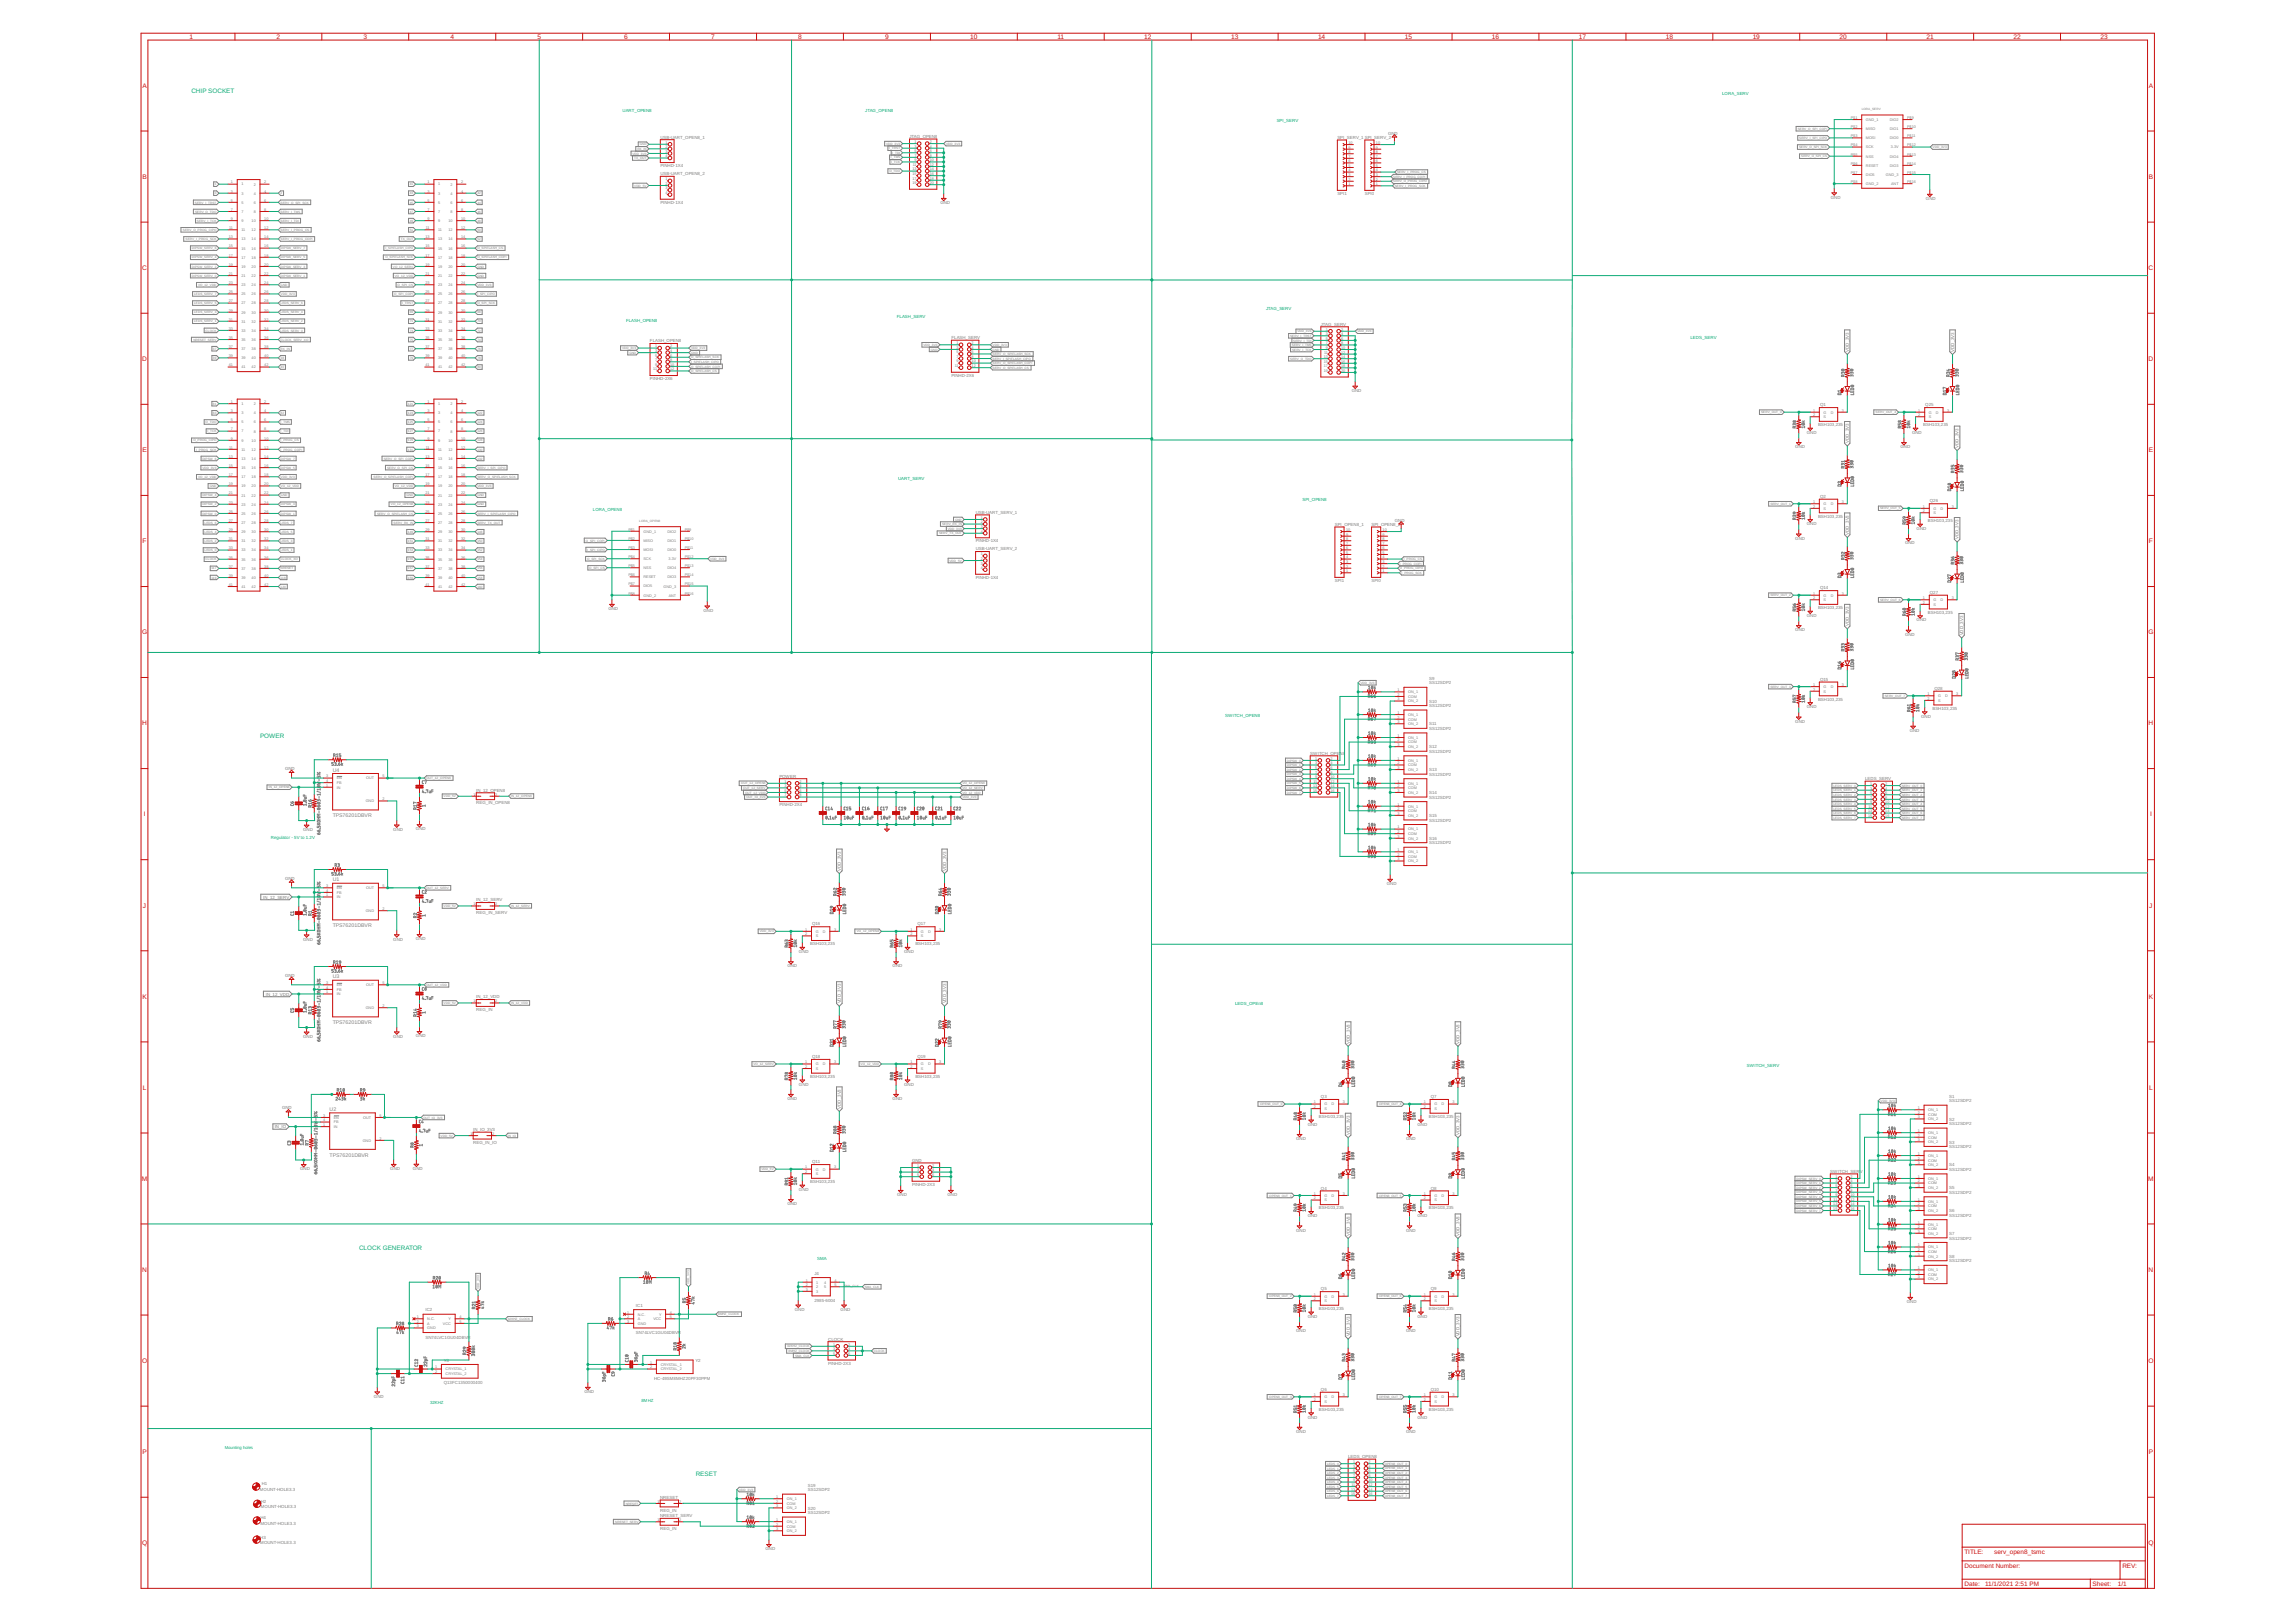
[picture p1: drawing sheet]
<svg xmlns="http://www.w3.org/2000/svg" width="297mm" height="210mm" viewBox="0 0 297 210" stroke-linecap="round" stroke-linejoin="round" font-family="sans-serif">
<defs><g id="words">
<g font-size=".8" fill="#c90d0c">
<text x="24.5" y="5">1</text>
<text x="35.8" y="5">2</text>
<text x="47" y="5">3</text>
<text x="58.3" y="5">4</text>
<text x="69.5" y="5">5</text>
<text x="80.8" y="5">6</text>
<text x="92" y="5">7</text>
<text x="103.3" y="5">8</text>
<text x="114.5" y="5">9</text>
<text x="125.5" y="5">10</text>
<text x="136.8" y="5">11</text>
<text x="148" y="5">12</text>
<text x="159.3" y="5">13</text>
<text x="170.5" y="5">14</text>
<text x="181.8" y="5">15</text>
<text x="193" y="5">16</text>
<text x="204.3" y="5">17</text>
<text x="215.5" y="5">18</text>
<text x="226.8" y="5">19</text>
<text x="238" y="5">20</text>
<text x="249.2" y="5">21</text>
<text x="260.5" y="5">22</text>
<text x="271.7" y="5">23</text>
<text x="18.4" y="11.4">A</text>
<text x="278" y="11.4">A</text>
<text x="18.4" y="23.2">B</text>
<text x="278" y="23.2">B</text>
<text x="18.4" y="34.9">C</text>
<text x="278" y="34.9">C</text>
<text x="18.4" y="46.7">D</text>
<text x="278" y="46.7">D</text>
<text x="18.4" y="58.5">E</text>
<text x="278" y="58.5">E</text>
<text x="18.4" y="70.3">F</text>
<text x="278" y="70.3">F</text>
<text x="18.4" y="82.1">G</text>
<text x="278" y="82.1">G</text>
<text x="18.4" y="93.9">H</text>
<text x="278" y="93.9">H</text>
<text x="18.6" y="105.7">I</text>
<text x="278.2" y="105.7">I</text>
<text x="18.5" y="117.4">J</text>
<text x="278.1" y="117.4">J</text>
<text x="18.4" y="129.2">K</text>
<text x="278" y="129.2">K</text>
<text x="18.5" y="141">L</text>
<text x="278" y="141">L</text>
<text x="18.4" y="152.8">M</text>
<text x="277.9" y="152.8">M</text>
<text x="18.4" y="164.6">N</text>
<text x="278" y="164.6">N</text>
<text x="18.4" y="176.4">O</text>
<text x="278" y="176.4">O</text>
<text x="18.4" y="188.2">P</text>
<text x="278" y="188.2">P</text>
<text x="18.4" y="199.9">Q</text>
<text x="254.2" y="201.1">TITLE:</text>
<text x="254.2" y="202.9">Document Number:</text>
<text x="258" y="201.1">serv_open8_tsmc</text>
<text x="274.6" y="202.9">REV:</text>
<text x="278" y="199.9">Q</text>
<text x="254.2" y="205.2">Date:</text>
<text x="256.8" y="205.2">11/1/2021</text>
<text x="260.7" y="205.2">2:51 PM</text>
<text x="270.7" y="205.2">Sheet:</text>
<text x="274" y="205.2">1/1</text>
</g>
<g font-size=".8" fill="#0dab76">
<text x="24.8" y="12">CHIP SOCKET</text>
<text x="33.6" y="95.4">POWER</text>
<text x="46.5" y="161.8">CLOCK GENERATOR</text>
<text x="90" y="191">RESET</text>
</g>
<g font-size=".7" fill="#808080">
<text x="43" y="99.9">U4</text>
<text x="43" y="105.8">TPS76201DBVR</text>
<text x="43" y="120">TPS76201DBVR</text>
<text x="43" y="114.1">U1</text>
<text x="43" y="126.6">U3</text>
<text x="43" y="132.5">TPS76201DBVR</text>
<text x="42.6" y="143.8">U2</text>
<text x="42.6" y="149.7">TPS76201DBVR</text>
</g>
<g font-size=".6" fill="#0dab76">
<text x="80.5" y="14.5">UART_OPEN8</text>
<text x="111.9" y="14.5">JTAG_OPEN8</text>
<text x="165.2" y="15.8">SPI_SERV</text>
<text x="222.8" y="12.3">LORA_SERV</text>
<text x="81" y="41.6">FLASH_OPEN8</text>
<text x="116" y="41.1">FLASH_SERV</text>
<text x="163.8" y="40.1">JTAG_SERV</text>
<text x="218.7" y="43.9">LEDS_SERV</text>
<text x="116.2" y="62.1">UART_SERV</text>
<text x="168.5" y="64.9">SPI_OPEN8</text>
<text x="76.7" y="66.1">LORA_OPEN8</text>
<text x="158.5" y="92.7">SWITCH_OPEN8</text>
<text x="35" y="108.6">Regulator - 5V to 1.2V</text>
<text x="159.8" y="130.1">LEDS_OPEn8</text>
<text x="226" y="138.1">SWITCH_SERV</text>
<text x="105.7" y="163.1">SMA</text>
<text x="55.6" y="181.7">32KHZ</text>
<text x="83" y="181.4">8MHZ</text>
<text x="29.1" y="187.5">Mounting holes</text>
</g>
<g font-size=".6" fill="#808080">
<text x="85.4" y="17.9">USB-UART_OPEN8_1</text>
<text x="117.7" y="17.8">JTAG_OPEN8</text>
<text x="173" y="17.9">SPI_SERV_1 SPI_SERV_2</text>
<text x="179.6" y="17.4">GND</text>
<text x="85.4" y="21.6">PINHD-1X4</text>
<text x="85.4" y="22.7">USB-UART_OPEN8_2</text>
<text x="85.4" y="26.4">PINHD-1X4</text>
<text x="121.7" y="26.4">GND</text>
<text x="173" y="25.2">SPI1</text>
<text x="176.6" y="25.2">SPI0</text>
<text x="236.9" y="25.7">GND</text>
<text x="249.2" y="25.9">GND</text>
<text x="84.1" y="44.3">FLASH_OPEN8</text>
<text x="123.1" y="43.9">FLASH_SERV</text>
<text x="170.9" y="42.1">JTAG_SERV</text>
<text x="239.2" y="45.5" transform="rotate(-90 239.2 45.5)">VDD_3V3</text>
<text x="252.8" y="45.5" transform="rotate(-90 252.8 45.5)">VDD_3V3</text>
<text x="84.1" y="49.2">PINHD-2X6</text>
<text x="123.1" y="48.8">PINHD-2X6</text>
<text x="174.9" y="50.7">GND</text>
<text x="235.5" y="52.6">Q1</text>
<text x="249.1" y="52.6">Q25</text>
<text x="232.3" y="58">GND</text>
<text x="233.8" y="56.2">GND</text>
<text x="235.2" y="55.1">BSH103,235</text>
<text x="239.2" y="57.4" transform="rotate(-90 239.2 57.4)">VDD_3V3</text>
<text x="245.9" y="58">GND</text>
<text x="247.4" y="56.2">GND</text>
<text x="248.8" y="55.1">BSH103,235</text>
<text x="253.4" y="57.9" transform="rotate(-90 253.4 57.9)">VDD_3V3</text>
<text x="235.5" y="64.4">Q2</text>
<text x="249.7" y="65">Q26</text>
<text x="126.2" y="70.2">PINHD-1X4</text>
<text x="126.2" y="66.5">USB-UART_SERV_1</text>
<text x="126.2" y="71.2">USB-UART_SERV_2</text>
<text x="172.7" y="68">SPI_OPEN8_1</text>
<text x="177.4" y="68">SPI_OPEN8_2</text>
<text x="180.5" y="67.5">GND</text>
<text x="232.3" y="69.9">GND</text>
<text x="233.8" y="68">GND</text>
<text x="235.2" y="67">BSH103,235</text>
<text x="239.2" y="69.2" transform="rotate(-90 239.2 69.2)">VDD_3V3</text>
<text x="246.5" y="70.4">GND</text>
<text x="248" y="68.6">GND</text>
<text x="249.4" y="67.6">BSH103,235</text>
<text x="253.4" y="69.8" transform="rotate(-90 253.4 69.8)">VDD_3V3</text>
<text x="126.2" y="74.9">PINHD-1X4</text>
<text x="172.7" y="75.3">SPI1</text>
<text x="177.4" y="75.3">SPI0</text>
<text x="235.5" y="76.3">Q14</text>
<text x="249.7" y="76.9">Q27</text>
<text x="78.7" y="79">GND</text>
<text x="91" y="79.2">GND</text>
<text x="232.3" y="81.7">GND</text>
<text x="233.8" y="79.8">GND</text>
<text x="235.2" y="78.8">BSH103,235</text>
<text x="239.2" y="81" transform="rotate(-90 239.2 81)">VDD_3V3</text>
<text x="246.5" y="82.3">GND</text>
<text x="248" y="80.4">GND</text>
<text x="249.4" y="79.4">BSH103,235</text>
<text x="254" y="82.2" transform="rotate(-90 254 82.2)">VDD_3V3</text>
<text x="184.9" y="88.6">SS12SDP2</text>
<text x="184.9" y="88">S9</text>
<text x="235.5" y="88.1">Q15</text>
<text x="250.3" y="89.3">Q28</text>
<text x="184.9" y="91.5">SS12SDP2</text>
<text x="184.9" y="94.5">SS12SDP2</text>
<text x="184.9" y="90.9">S10</text>
<text x="184.9" y="93.9">S11</text>
<text x="232.3" y="93.5">GND</text>
<text x="233.8" y="91.7">GND</text>
<text x="235.2" y="90.7">BSH103,235</text>
<text x="247.1" y="94.7">GND</text>
<text x="248.6" y="92.9">GND</text>
<text x="250" y="91.8">BSH103,235</text>
<text x="36.9" y="99.7">GND</text>
<text x="100.8" y="100.6">POWER</text>
<text x="169.5" y="97.7">SWITCH_OPEN8</text>
<text x="184.9" y="97.4">SS12SDP2</text>
<text x="184.9" y="100.4">SS12SDP2</text>
<text x="184.9" y="96.8">S12</text>
<text x="184.9" y="99.8">S13</text>
<text x="241.3" y="100.9">LEDS_SERV</text>
<text x="39.2" y="107.5">GND</text>
<text x="50.9" y="107.5">GND</text>
<text x="53.8" y="107.5">GND</text>
<text x="61.6" y="104.1">REG_IN_OPEN8</text>
<text x="61.6" y="102.4">IN_12_OPEN8</text>
<text x="100.8" y="104.3">PINHD-2X4</text>
<text x="184.9" y="103.4">SS12SDP2</text>
<text x="184.9" y="106.3">SS12SDP2</text>
<text x="184.9" y="102.8">S14</text>
<text x="184.9" y="105.7">S15</text>
<text x="36.9" y="113.9">GND</text>
<text x="108.8" y="112.7" transform="rotate(-90 108.8 112.7)">VDD_3V3</text>
<text x="122.4" y="112.7" transform="rotate(-90 122.4 112.7)">VDD_3V3</text>
<text x="184.9" y="109.3">SS12SDP2</text>
<text x="184.9" y="108.7">S16</text>
<text x="34" y="116.3">IN_12_SERV</text>
<text x="61.6" y="118.3">REG_IN_SERV</text>
<text x="61.6" y="116.6">IN_12_SERV</text>
<text x="105.1" y="119.8">Q16</text>
<text x="118.7" y="119.8">Q17</text>
<text x="179.4" y="114.5">GND</text>
<text x="39.2" y="121.7">GND</text>
<text x="50.9" y="121.7">GND</text>
<text x="53.8" y="121.7">GND</text>
<text x="101.9" y="125.2">GND</text>
<text x="103.4" y="123.3">GND</text>
<text x="104.8" y="122.3">BSH103,235</text>
<text x="115.5" y="125.2">GND</text>
<text x="117" y="123.3">GND</text>
<text x="118.4" y="122.3">BSH103,235</text>
<text x="34.4" y="128.9">IN_12_VDD</text>
<text x="36.9" y="126.4">GND</text>
<text x="61.6" y="130.8">REG_IN</text>
<text x="61.6" y="129.2">IN_12_VDD</text>
<text x="108.8" y="129.9" transform="rotate(-90 108.8 129.9)">VDD_3V3</text>
<text x="122.4" y="129.9" transform="rotate(-90 122.4 129.9)">VDD_3V3</text>
<text x="39.2" y="134.3">GND</text>
<text x="50.9" y="134.3">GND</text>
<text x="53.8" y="134.2">GND</text>
<text x="105.1" y="136.9">Q18</text>
<text x="118.7" y="136.9">Q19</text>
<text x="174.6" y="135" transform="rotate(-90 174.6 135)">VDD_3V3</text>
<text x="188.8" y="135" transform="rotate(-90 188.8 135)">VDD_3V3</text>
<text x="36.5" y="143.6">GND</text>
<text x="101.9" y="142.4">GND</text>
<text x="103.4" y="140.5">GND</text>
<text x="104.8" y="139.5">BSH103,235</text>
<text x="108.8" y="143.5" transform="rotate(-90 108.8 143.5)">VDD_3V3</text>
<text x="115.5" y="142.4">GND</text>
<text x="117" y="140.5">GND</text>
<text x="118.4" y="139.5">BSH103,235</text>
<text x="170.9" y="142.1">Q3</text>
<text x="185.1" y="142.1">Q7</text>
<text x="252.2" y="142.7">SS12SDP2</text>
<text x="252.2" y="142.1">S1</text>
<text x="35.5" y="146">IN_IO</text>
<text x="61.2" y="148">REG_IN_IO</text>
<text x="61.2" y="146.4">IN_IO_3V3</text>
<text x="167.7" y="147.5">GND</text>
<text x="169.2" y="145.7">GND</text>
<text x="170.6" y="144.7">BSH103,235</text>
<text x="174.6" y="146.9" transform="rotate(-90 174.6 146.9)">VDD_3V3</text>
<text x="181.9" y="147.5">GND</text>
<text x="183.4" y="145.7">GND</text>
<text x="184.8" y="144.7">BSH103,235</text>
<text x="188.8" y="146.9" transform="rotate(-90 188.8 146.9)">VDD_3V3</text>
<text x="252.2" y="145.6">SS12SDP2</text>
<text x="252.2" y="148.6">SS12SDP2</text>
<text x="252.2" y="145">S2</text>
<text x="252.2" y="148">S3</text>
<text x="38.8" y="151.4">GND</text>
<text x="50.5" y="151.4">GND</text>
<text x="53.4" y="151.4">GND</text>
<text x="101.9" y="156">GND</text>
<text x="103.4" y="154.1">GND</text>
<text x="104.8" y="153.1">BSH103,235</text>
<text x="105.1" y="150.5">Q11</text>
<text x="116.1" y="154.8">GND</text>
<text x="118" y="153.5">PINHD-2X3</text>
<text x="118" y="150.3">GND</text>
<text x="122.6" y="154.8">GND</text>
<text x="170.9" y="154">Q4</text>
<text x="185.1" y="154">Q8</text>
<text x="236.8" y="151.8">SWITCH_SERV</text>
<text x="252.2" y="151.5">SS12SDP2</text>
<text x="252.2" y="154.5">SS12SDP2</text>
<text x="252.2" y="150.9">S4</text>
<text x="252.2" y="153.9">S5</text>
<text x="167.7" y="159.4">GND</text>
<text x="169.2" y="157.5">GND</text>
<text x="170.6" y="156.5">BSH103,235</text>
<text x="174.6" y="159.9" transform="rotate(-90 174.6 159.9)">VDD_3V3</text>
<text x="181.9" y="159.4">GND</text>
<text x="183.4" y="157.5">GND</text>
<text x="184.8" y="156.5">BSH103,235</text>
<text x="188.8" y="159.9" transform="rotate(-90 188.8 159.9)">VDD_3V3</text>
<text x="252.2" y="157.5">SS12SDP2</text>
<text x="252.2" y="160.4">SS12SDP2</text>
<text x="252.2" y="156.9">S6</text>
<text x="252.2" y="159.8">S7</text>
<text x="105.4" y="165">J4</text>
<text x="170.9" y="167">Q5</text>
<text x="185.1" y="167">Q9</text>
<text x="252.2" y="163.4">SS12SDP2</text>
<text x="252.2" y="162.8">S8</text>
<text x="55" y="173.2">SN74LVC1GU04DBVR</text>
<text x="55" y="169.7">IC2</text>
<text x="82.3" y="172.7">SN74LVC1GU04DBVR</text>
<text x="82.3" y="169.1">IC1</text>
<text x="102.8" y="169.6">GND</text>
<text x="105.4" y="168.5">2985-6004</text>
<text x="107.1" y="173.5">CLOCK</text>
<text x="108.8" y="169.6">GND</text>
<text x="167.7" y="172.4">GND</text>
<text x="169.2" y="170.5">GND</text>
<text x="170.6" y="169.5">BSH103,235</text>
<text x="174.6" y="172.9" transform="rotate(-90 174.6 172.9)">VDD_3V3</text>
<text x="181.9" y="172.4">GND</text>
<text x="183.4" y="170.5">GND</text>
<text x="184.8" y="169.5">BSH103,235</text>
<text x="188.8" y="172.9" transform="rotate(-90 188.8 172.9)">VDD_3V3</text>
<text x="246.7" y="168.6">GND</text>
<text x="57.4" y="179.2">Q13FC1350000400</text>
<text x="57.4" y="176.2">Y3</text>
<text x="84.6" y="178.6">HC-49SM8MHZ20PF30PPM</text>
<text x="90" y="176.2">Y2</text>
<text x="107.1" y="176.6">PINHD-2X3</text>
<text x="48.4" y="180.9">GND</text>
<text x="75.6" y="180.3">GND</text>
<text x="167.7" y="185.4">GND</text>
<text x="169.2" y="183.6">GND</text>
<text x="170.6" y="182.6">BSH103,235</text>
<text x="170.9" y="180">Q6</text>
<text x="181.9" y="185.4">GND</text>
<text x="183.4" y="183.6">GND</text>
<text x="184.8" y="182.6">BSH103,235</text>
<text x="185.1" y="180">Q10</text>
<text x="174.4" y="188.7">LEDS_OPEN8</text>
<text x="33.6" y="193">MOUNT-HOLE3.3</text>
<text x="33.7" y="197.3">MOUNT-HOLE3.3</text>
<text x="33.7" y="196.6">H4</text>
<text x="33.7" y="195.2">MOUNT-HOLE3.3</text>
<text x="33.7" y="194.5">H2</text>
<text x="33.9" y="192.2">H1</text>
<text x="85.4" y="195.6">REG_IN</text>
<text x="85.4" y="198">REG_IN</text>
<text x="85.4" y="194">NRESET</text>
<text x="85.4" y="196.3">NRESET_SERV</text>
<text x="104.5" y="193">SS12SDP2</text>
<text x="104.5" y="195.9">SS12SDP2</text>
<text x="104.5" y="192.4">S19</text>
<text x="104.5" y="195.4">S20</text>
<text x="33.7" y="199.8">MOUNT-HOLE3.3</text>
<text x="33.7" y="199.1">H3</text>
<text x="99" y="200.6">GND</text>
</g>
<g font-size=".5" fill="#808080">
<text x="239.4" y="15.4">P$1</text>
<text x="239.4" y="16.6">P$2</text>
<text x="239.4" y="17.8">P$3</text>
<text x="241.4" y="15.7">GND_1</text>
<text x="241.4" y="16.8">MISO</text>
<text x="244.5" y="15.7">DIO2</text>
<text x="244.5" y="16.8">DIO1</text>
<text x="246.7" y="15.4">P$9</text>
<text x="246.7" y="16.6">P$10</text>
<text x="246.7" y="17.8">P$11</text>
<text x="29.9" y="23.7">1</text>
<text x="34.2" y="23.7">2</text>
<text x="55.3" y="23.7">1</text>
<text x="59.6" y="23.7">2</text>
<text x="86.1" y="18.6">1</text>
<text x="86.1" y="19.2">2</text>
<text x="86.1" y="19.8">3</text>
<text x="86.1" y="20.4">4</text>
<text x="86.1" y="23.3">1</text>
<text x="86.1" y="23.9">2</text>
<text x="118" y="22">13</text>
<text x="118" y="22.6">15</text>
<text x="118" y="23.2">17</text>
<text x="118" y="23.8">19</text>
<text x="118.1" y="21.5">11</text>
<text x="118.3" y="18.5">1</text>
<text x="118.3" y="19.1">3</text>
<text x="118.3" y="19.7">5</text>
<text x="118.3" y="20.3">7</text>
<text x="118.3" y="20.9">9</text>
<text x="120.3" y="18.5">2</text>
<text x="120.3" y="19.1">4</text>
<text x="120.3" y="19.7">6</text>
<text x="120.3" y="20.3">8</text>
<text x="120.3" y="20.9">10</text>
<text x="120.3" y="21.5">12</text>
<text x="120.3" y="22">14</text>
<text x="120.3" y="22.6">16</text>
<text x="120.3" y="23.2">18</text>
<text x="120.3" y="23.8">20</text>
<text x="174.4" y="24">1</text>
<text x="174.4" y="23.4">2</text>
<text x="174.4" y="22.8">3</text>
<text x="174.4" y="22.2">4</text>
<text x="174.4" y="21.6">5</text>
<text x="174.4" y="21">6</text>
<text x="174.4" y="20.4">7</text>
<text x="174.4" y="19.8">8</text>
<text x="174.4" y="19.2">9</text>
<text x="174.4" y="18.6">10</text>
<text x="178" y="24">1</text>
<text x="178" y="23.4">2</text>
<text x="178" y="22.8">3</text>
<text x="178" y="22.2">4</text>
<text x="178" y="21.6">5</text>
<text x="178" y="21">6</text>
<text x="178" y="20.4">7</text>
<text x="178" y="19.8">8</text>
<text x="178" y="19.2">9</text>
<text x="178" y="18.6">10</text>
<text x="239.4" y="18.9">P$4</text>
<text x="239.4" y="20.1">P$5</text>
<text x="239.4" y="21.3">P$6</text>
<text x="239.4" y="22.5">P$7</text>
<text x="239.4" y="23.7">P$8</text>
<text x="241.4" y="18">MOSI</text>
<text x="241.4" y="19.2">SCK</text>
<text x="241.4" y="20.4">NSS</text>
<text x="241.4" y="21.6">RESET</text>
<text x="241.4" y="22.8">DIO5</text>
<text x="241.4" y="23.9">GND_2</text>
<text x="244" y="22.8">GND_3</text>
<text x="244.5" y="18">DIO0</text>
<text x="244.5" y="20.4">DIO4</text>
<text x="244.5" y="21.6">DIO3</text>
<text x="244.6" y="19.2">3.3V</text>
<text x="244.7" y="23.9">ANT</text>
<text x="246.7" y="18.9">P$12</text>
<text x="246.7" y="20.1">P$13</text>
<text x="246.7" y="21.3">P$14</text>
<text x="246.7" y="22.5">P$15</text>
<text x="246.7" y="23.7">P$16</text>
<text x="29.6" y="29.7">11</text>
<text x="29.9" y="24.9">3</text>
<text x="29.9" y="26.1">5</text>
<text x="29.9" y="27.3">7</text>
<text x="29.9" y="28.5">9</text>
<text x="31.2" y="24">1</text>
<text x="31.2" y="25.2">3</text>
<text x="31.2" y="26.4">5</text>
<text x="31.2" y="27.6">7</text>
<text x="31.2" y="28.7">9</text>
<text x="31.2" y="29.9">11</text>
<text x="32.5" y="28.7">10</text>
<text x="32.5" y="29.9">12</text>
<text x="32.8" y="24">2</text>
<text x="32.8" y="25.2">4</text>
<text x="32.8" y="26.4">6</text>
<text x="32.8" y="27.6">8</text>
<text x="34.2" y="24.9">4</text>
<text x="34.2" y="26.1">6</text>
<text x="34.2" y="27.3">8</text>
<text x="34.2" y="28.5">10</text>
<text x="34.2" y="29.7">12</text>
<text x="55.1" y="29.7">11</text>
<text x="55.3" y="24.9">3</text>
<text x="55.3" y="26.1">5</text>
<text x="55.3" y="27.3">7</text>
<text x="55.3" y="28.5">9</text>
<text x="56.7" y="24">1</text>
<text x="56.7" y="25.2">3</text>
<text x="56.7" y="26.4">5</text>
<text x="56.7" y="27.6">7</text>
<text x="56.7" y="28.7">9</text>
<text x="56.7" y="29.9">11</text>
<text x="58" y="28.7">10</text>
<text x="58" y="29.9">12</text>
<text x="58.3" y="24">2</text>
<text x="58.3" y="25.2">4</text>
<text x="58.3" y="26.4">6</text>
<text x="58.3" y="27.6">8</text>
<text x="59.6" y="24.9">4</text>
<text x="59.6" y="26.1">6</text>
<text x="59.6" y="27.3">8</text>
<text x="59.6" y="28.5">10</text>
<text x="59.6" y="29.7">12</text>
<text x="86.1" y="24.5">3</text>
<text x="86.1" y="25.1">4</text>
<text x="29.6" y="30.8">13</text>
<text x="29.6" y="32">15</text>
<text x="29.6" y="33.2">17</text>
<text x="29.6" y="34.4">19</text>
<text x="29.6" y="35.6">21</text>
<text x="31.2" y="31.1">13</text>
<text x="31.2" y="32.3">15</text>
<text x="31.2" y="33.5">17</text>
<text x="31.2" y="34.7">19</text>
<text x="31.2" y="35.8">21</text>
<text x="32.5" y="31.1">14</text>
<text x="32.5" y="32.3">16</text>
<text x="32.5" y="33.5">18</text>
<text x="32.5" y="34.7">20</text>
<text x="32.5" y="35.8">22</text>
<text x="34.2" y="30.8">14</text>
<text x="34.2" y="32">16</text>
<text x="34.2" y="33.2">18</text>
<text x="34.2" y="34.4">20</text>
<text x="34.2" y="35.6">22</text>
<text x="55" y="30.8">13</text>
<text x="55" y="32">15</text>
<text x="55" y="33.2">17</text>
<text x="55" y="34.4">19</text>
<text x="55" y="35.6">21</text>
<text x="56.7" y="31.1">13</text>
<text x="56.7" y="32.3">15</text>
<text x="56.7" y="33.5">17</text>
<text x="56.7" y="34.7">19</text>
<text x="56.7" y="35.8">21</text>
<text x="58" y="31.1">14</text>
<text x="58" y="32.3">16</text>
<text x="58" y="33.5">18</text>
<text x="58" y="34.7">20</text>
<text x="58" y="35.8">22</text>
<text x="59.6" y="30.8">14</text>
<text x="59.6" y="32">16</text>
<text x="59.6" y="33.2">18</text>
<text x="59.6" y="34.4">20</text>
<text x="59.6" y="35.6">22</text>
<text x="29.6" y="36.8">23</text>
<text x="29.6" y="37.9">25</text>
<text x="29.6" y="39.1">27</text>
<text x="29.6" y="40.3">29</text>
<text x="29.6" y="41.5">31</text>
<text x="31.2" y="37">23</text>
<text x="31.2" y="38.2">25</text>
<text x="31.2" y="39.4">27</text>
<text x="31.2" y="40.6">29</text>
<text x="31.2" y="41.8">31</text>
<text x="32.5" y="37">24</text>
<text x="32.5" y="38.2">26</text>
<text x="32.5" y="39.4">28</text>
<text x="32.5" y="40.6">30</text>
<text x="32.5" y="41.8">32</text>
<text x="34.2" y="36.8">24</text>
<text x="34.2" y="37.9">26</text>
<text x="34.2" y="39.1">28</text>
<text x="34.2" y="40.3">30</text>
<text x="34.2" y="41.5">32</text>
<text x="55" y="36.8">23</text>
<text x="55" y="37.9">25</text>
<text x="55" y="39.1">27</text>
<text x="55" y="40.3">29</text>
<text x="55" y="41.5">31</text>
<text x="56.7" y="37">23</text>
<text x="56.7" y="38.2">25</text>
<text x="56.7" y="39.4">27</text>
<text x="56.7" y="40.6">29</text>
<text x="56.7" y="41.8">31</text>
<text x="58" y="37">24</text>
<text x="58" y="38.2">26</text>
<text x="58" y="39.4">28</text>
<text x="58" y="40.6">30</text>
<text x="58" y="41.8">32</text>
<text x="59.6" y="36.8">24</text>
<text x="59.6" y="37.9">26</text>
<text x="59.6" y="39.1">28</text>
<text x="59.6" y="40.3">30</text>
<text x="59.6" y="41.5">32</text>
<text x="29.6" y="42.7">33</text>
<text x="29.6" y="43.9">35</text>
<text x="29.6" y="45">37</text>
<text x="29.6" y="46.2">39</text>
<text x="29.6" y="47.4">41</text>
<text x="31.2" y="42.9">33</text>
<text x="31.2" y="44.1">35</text>
<text x="31.2" y="45.3">37</text>
<text x="31.2" y="46.5">39</text>
<text x="31.2" y="47.7">41</text>
<text x="32.5" y="42.9">34</text>
<text x="32.5" y="44.1">36</text>
<text x="32.5" y="45.3">38</text>
<text x="32.5" y="46.5">40</text>
<text x="32.5" y="47.7">42</text>
<text x="34.2" y="42.7">34</text>
<text x="34.2" y="43.9">36</text>
<text x="34.2" y="45">38</text>
<text x="34.2" y="46.2">40</text>
<text x="34.2" y="47.4">42</text>
<text x="55" y="42.7">33</text>
<text x="55" y="43.9">35</text>
<text x="55" y="45">37</text>
<text x="55" y="46.2">39</text>
<text x="55" y="47.4">41</text>
<text x="56.7" y="42.9">33</text>
<text x="56.7" y="44.1">35</text>
<text x="56.7" y="45.3">37</text>
<text x="56.7" y="46.5">39</text>
<text x="56.7" y="47.7">41</text>
<text x="58" y="42.9">34</text>
<text x="58" y="44.1">36</text>
<text x="58" y="45.3">38</text>
<text x="58" y="46.5">40</text>
<text x="58" y="47.7">42</text>
<text x="59.6" y="42.7">34</text>
<text x="59.6" y="43.9">36</text>
<text x="59.6" y="45">38</text>
<text x="59.6" y="46.2">40</text>
<text x="59.6" y="47.4">42</text>
<text x="84.5" y="47.9">11</text>
<text x="84.7" y="45">1</text>
<text x="84.7" y="45.6">3</text>
<text x="84.7" y="46.1">5</text>
<text x="84.7" y="46.7">7</text>
<text x="84.7" y="47.3">9</text>
<text x="86.7" y="45">2</text>
<text x="86.7" y="45.6">4</text>
<text x="86.7" y="46.1">6</text>
<text x="86.7" y="46.7">8</text>
<text x="86.7" y="47.3">10</text>
<text x="86.7" y="47.9">12</text>
<text x="123.5" y="47.5">11</text>
<text x="123.7" y="44.5">1</text>
<text x="123.7" y="45.1">3</text>
<text x="123.7" y="45.7">5</text>
<text x="123.7" y="46.3">7</text>
<text x="123.7" y="46.9">9</text>
<text x="125.7" y="44.5">2</text>
<text x="125.7" y="45.1">4</text>
<text x="125.7" y="45.7">6</text>
<text x="125.7" y="46.3">8</text>
<text x="125.7" y="46.9">10</text>
<text x="125.7" y="47.5">12</text>
<text x="171.3" y="46.3">13</text>
<text x="171.3" y="46.9">15</text>
<text x="171.3" y="47.5">17</text>
<text x="171.3" y="45.7">11</text>
<text x="171.5" y="42.8">1</text>
<text x="171.5" y="43.4">3</text>
<text x="171.5" y="44">5</text>
<text x="171.5" y="44.6">7</text>
<text x="171.5" y="45.2">9</text>
<text x="173.5" y="42.8">2</text>
<text x="173.5" y="43.4">4</text>
<text x="173.5" y="44">6</text>
<text x="173.5" y="44.6">8</text>
<text x="173.5" y="45.2">10</text>
<text x="173.5" y="45.7">12</text>
<text x="173.5" y="46.3">14</text>
<text x="173.5" y="46.9">16</text>
<text x="173.5" y="47.5">18</text>
<text x="29.9" y="52.2">1</text>
<text x="29.9" y="53.3">3</text>
<text x="31.2" y="52.4">1</text>
<text x="31.2" y="53.6">3</text>
<text x="32.8" y="52.4">2</text>
<text x="32.8" y="53.6">4</text>
<text x="34.2" y="52.2">2</text>
<text x="34.2" y="53.3">4</text>
<text x="55.3" y="52.2">1</text>
<text x="55.3" y="53.3">3</text>
<text x="56.7" y="52.4">1</text>
<text x="56.7" y="53.6">3</text>
<text x="58.3" y="52.4">2</text>
<text x="58.3" y="53.6">4</text>
<text x="59.6" y="52.2">2</text>
<text x="59.6" y="53.3">4</text>
<text x="171.3" y="48.1">19</text>
<text x="173.5" y="48.1">20</text>
<text x="234.6" y="53.3">1</text>
<text x="234.6" y="53.9">2</text>
<text x="235.9" y="53.5">G</text>
<text x="236.8" y="53.5">D</text>
<text x="238.3" y="53.3">3</text>
<text x="248.2" y="53.3">1</text>
<text x="248.2" y="53.9">2</text>
<text x="249.5" y="53.5">G</text>
<text x="250.5" y="53.5">D</text>
<text x="251.9" y="53.3">3</text>
<text x="29.6" y="59.3">13</text>
<text x="29.6" y="58.1">11</text>
<text x="29.9" y="54.5">5</text>
<text x="29.9" y="55.7">7</text>
<text x="29.9" y="56.9">9</text>
<text x="31.2" y="54.8">5</text>
<text x="31.2" y="56">7</text>
<text x="31.2" y="57.1">9</text>
<text x="31.2" y="58.3">11</text>
<text x="31.2" y="59.5">13</text>
<text x="32.5" y="57.2">10</text>
<text x="32.5" y="58.3">12</text>
<text x="32.5" y="59.5">14</text>
<text x="32.8" y="54.8">6</text>
<text x="32.8" y="56">8</text>
<text x="34.2" y="54.5">6</text>
<text x="34.2" y="55.7">8</text>
<text x="34.2" y="56.9">10</text>
<text x="34.2" y="58.1">12</text>
<text x="34.2" y="59.3">14</text>
<text x="55" y="59.3">13</text>
<text x="55.1" y="58.1">11</text>
<text x="55.3" y="54.5">5</text>
<text x="55.3" y="55.7">7</text>
<text x="55.3" y="56.9">9</text>
<text x="56.7" y="54.8">5</text>
<text x="56.7" y="56">7</text>
<text x="56.7" y="57.1">9</text>
<text x="56.7" y="58.3">11</text>
<text x="56.7" y="59.5">13</text>
<text x="58" y="57.2">10</text>
<text x="58" y="58.3">12</text>
<text x="58" y="59.5">14</text>
<text x="58.3" y="54.8">6</text>
<text x="58.3" y="56">8</text>
<text x="59.6" y="54.5">6</text>
<text x="59.6" y="55.7">8</text>
<text x="59.6" y="56.9">10</text>
<text x="59.6" y="58.1">12</text>
<text x="59.6" y="59.3">14</text>
<text x="235.9" y="54.1">S</text>
<text x="249.5" y="54.1">S</text>
<text x="29.6" y="60.4">15</text>
<text x="29.6" y="61.6">17</text>
<text x="29.6" y="62.8">19</text>
<text x="29.6" y="64">21</text>
<text x="29.6" y="65.2">23</text>
<text x="31.2" y="60.7">15</text>
<text x="31.2" y="61.9">17</text>
<text x="31.2" y="63.1">19</text>
<text x="31.2" y="64.3">21</text>
<text x="31.2" y="65.4">23</text>
<text x="32.5" y="60.7">16</text>
<text x="32.5" y="61.9">18</text>
<text x="32.5" y="63.1">20</text>
<text x="32.5" y="64.3">22</text>
<text x="32.5" y="65.4">24</text>
<text x="34.2" y="60.4">16</text>
<text x="34.2" y="61.6">18</text>
<text x="34.2" y="62.8">20</text>
<text x="34.2" y="64">22</text>
<text x="34.2" y="65.2">24</text>
<text x="55" y="60.4">15</text>
<text x="55" y="61.6">17</text>
<text x="55" y="62.8">19</text>
<text x="55" y="64">21</text>
<text x="55" y="65.2">23</text>
<text x="56.7" y="60.7">15</text>
<text x="56.7" y="61.9">17</text>
<text x="56.7" y="63.1">19</text>
<text x="56.7" y="64.3">21</text>
<text x="56.7" y="65.4">23</text>
<text x="58" y="60.7">16</text>
<text x="58" y="61.9">18</text>
<text x="58" y="63.1">20</text>
<text x="58" y="64.3">22</text>
<text x="58" y="65.4">24</text>
<text x="59.6" y="60.4">16</text>
<text x="59.6" y="61.6">18</text>
<text x="59.6" y="62.8">20</text>
<text x="59.6" y="64">22</text>
<text x="59.6" y="65.2">24</text>
<text x="234.6" y="65.1">1</text>
<text x="234.6" y="65.7">2</text>
<text x="235.9" y="65.4">G</text>
<text x="235.9" y="66">S</text>
<text x="236.8" y="65.4">D</text>
<text x="238.3" y="65.1">3</text>
<text x="248.8" y="65.7">1</text>
<text x="250.1" y="66">G</text>
<text x="251.1" y="66">D</text>
<text x="252.5" y="65.7">3</text>
<text x="29.6" y="66.4">25</text>
<text x="29.6" y="67.5">27</text>
<text x="29.6" y="68.7">29</text>
<text x="29.6" y="69.9">31</text>
<text x="29.6" y="71.1">33</text>
<text x="31.2" y="66.6">25</text>
<text x="31.2" y="67.8">27</text>
<text x="31.2" y="69">29</text>
<text x="31.2" y="70.2">31</text>
<text x="31.2" y="71.4">33</text>
<text x="32.5" y="66.6">26</text>
<text x="32.5" y="67.8">28</text>
<text x="32.5" y="69">30</text>
<text x="32.5" y="70.2">32</text>
<text x="32.5" y="71.4">34</text>
<text x="34.2" y="66.4">26</text>
<text x="34.2" y="67.5">28</text>
<text x="34.2" y="68.7">30</text>
<text x="34.2" y="69.9">32</text>
<text x="34.2" y="71.1">34</text>
<text x="55" y="66.4">25</text>
<text x="55" y="67.5">27</text>
<text x="55" y="68.7">29</text>
<text x="55" y="69.9">31</text>
<text x="55" y="71.1">33</text>
<text x="56.7" y="66.6">25</text>
<text x="56.7" y="67.8">27</text>
<text x="56.7" y="69">29</text>
<text x="56.7" y="70.2">31</text>
<text x="56.7" y="71.4">33</text>
<text x="58" y="66.6">26</text>
<text x="58" y="67.8">28</text>
<text x="58" y="69">30</text>
<text x="58" y="70.2">32</text>
<text x="58" y="71.4">34</text>
<text x="59.6" y="66.4">26</text>
<text x="59.6" y="67.5">28</text>
<text x="59.6" y="68.7">30</text>
<text x="59.6" y="69.9">32</text>
<text x="59.6" y="71.1">34</text>
<text x="81.3" y="68.7">P$1</text>
<text x="81.3" y="69.8">P$2</text>
<text x="81.3" y="71">P$3</text>
<text x="83.3" y="68.9">GND_1</text>
<text x="83.3" y="70.1">MISO</text>
<text x="83.3" y="71.3">MOSI</text>
<text x="86.3" y="68.9">DIO2</text>
<text x="86.3" y="70.1">DIO1</text>
<text x="86.3" y="71.3">DIO0</text>
<text x="88.6" y="68.7">P$9</text>
<text x="88.6" y="69.8">P$10</text>
<text x="88.6" y="71">P$11</text>
<text x="126.9" y="67.1">1</text>
<text x="126.9" y="67.7">2</text>
<text x="126.9" y="68.3">3</text>
<text x="126.9" y="68.9">4</text>
<text x="126.9" y="71.9">1</text>
<text x="174.1" y="71.7">5</text>
<text x="174.1" y="71.1">6</text>
<text x="174.1" y="70.5">7</text>
<text x="174.1" y="69.9">8</text>
<text x="174.1" y="69.3">9</text>
<text x="174.1" y="68.7">10</text>
<text x="178.9" y="71.7">5</text>
<text x="178.9" y="71.1">6</text>
<text x="178.9" y="70.5">7</text>
<text x="178.9" y="69.9">8</text>
<text x="178.9" y="69.3">9</text>
<text x="178.9" y="68.7">10</text>
<text x="248.8" y="66.3">2</text>
<text x="250.1" y="66.5">S</text>
<text x="29.6" y="72.3">35</text>
<text x="29.6" y="73.5">37</text>
<text x="29.6" y="74.6">39</text>
<text x="29.6" y="75.8">41</text>
<text x="31.2" y="72.5">35</text>
<text x="31.2" y="73.7">37</text>
<text x="31.2" y="74.9">39</text>
<text x="31.2" y="76.1">41</text>
<text x="32.5" y="72.5">36</text>
<text x="32.5" y="73.7">38</text>
<text x="32.5" y="74.9">40</text>
<text x="32.5" y="76.1">42</text>
<text x="34.2" y="72.3">36</text>
<text x="34.2" y="73.5">38</text>
<text x="34.2" y="74.6">40</text>
<text x="34.2" y="75.8">42</text>
<text x="55" y="72.3">35</text>
<text x="55" y="73.5">37</text>
<text x="55" y="74.6">39</text>
<text x="55" y="75.8">41</text>
<text x="56.7" y="72.5">35</text>
<text x="56.7" y="73.7">37</text>
<text x="56.7" y="74.9">39</text>
<text x="56.7" y="76.1">41</text>
<text x="58" y="72.5">36</text>
<text x="58" y="73.7">38</text>
<text x="58" y="74.9">40</text>
<text x="58" y="76.1">42</text>
<text x="59.6" y="72.3">36</text>
<text x="59.6" y="73.5">38</text>
<text x="59.6" y="74.6">40</text>
<text x="59.6" y="75.8">42</text>
<text x="81.3" y="72.2">P$4</text>
<text x="81.3" y="73.4">P$5</text>
<text x="81.3" y="74.6">P$6</text>
<text x="81.3" y="75.8">P$7</text>
<text x="81.3" y="76.9">P$8</text>
<text x="83.3" y="72.5">SCK</text>
<text x="83.3" y="73.7">NSS</text>
<text x="83.3" y="74.8">RESET</text>
<text x="83.3" y="76">DIO5</text>
<text x="83.3" y="77.2">GND_2</text>
<text x="85.8" y="76">GND_3</text>
<text x="86.3" y="73.7">DIO4</text>
<text x="86.3" y="74.8">DIO3</text>
<text x="86.5" y="72.5">3.3V</text>
<text x="86.5" y="77.2">ANT</text>
<text x="88.6" y="72.2">P$12</text>
<text x="88.6" y="73.4">P$13</text>
<text x="88.6" y="74.6">P$14</text>
<text x="88.6" y="75.8">P$15</text>
<text x="88.6" y="76.9">P$16</text>
<text x="126.9" y="72.5">2</text>
<text x="126.9" y="73.1">3</text>
<text x="126.9" y="73.6">4</text>
<text x="174.1" y="74">1</text>
<text x="174.1" y="73.4">2</text>
<text x="174.1" y="72.9">3</text>
<text x="174.1" y="72.3">4</text>
<text x="178.9" y="74">1</text>
<text x="178.9" y="73.4">2</text>
<text x="178.9" y="72.9">3</text>
<text x="178.9" y="72.3">4</text>
<text x="234.6" y="76.9">1</text>
<text x="234.6" y="77.5">2</text>
<text x="235.9" y="77.2">G</text>
<text x="235.9" y="77.8">S</text>
<text x="236.8" y="77.2">D</text>
<text x="238.3" y="76.9">3</text>
<text x="248.8" y="77.5">1</text>
<text x="250.1" y="77.8">G</text>
<text x="251.1" y="77.8">D</text>
<text x="252.5" y="77.5">3</text>
<text x="248.8" y="78.1">2</text>
<text x="250.1" y="78.4">S</text>
<text x="180.8" y="89.4">1</text>
<text x="182.2" y="89.7">ON_1</text>
<text x="234.6" y="88.8">1</text>
<text x="234.6" y="89.4">2</text>
<text x="235.9" y="89">G</text>
<text x="235.9" y="89.6">S</text>
<text x="236.8" y="89">D</text>
<text x="238.3" y="88.8">3</text>
<text x="249.4" y="90">1</text>
<text x="253.1" y="90">3</text>
<text x="180.8" y="90">2</text>
<text x="180.8" y="90.6">3</text>
<text x="180.8" y="92.4">1</text>
<text x="180.8" y="93">2</text>
<text x="180.8" y="93.6">3</text>
<text x="180.8" y="95.4">1</text>
<text x="180.8" y="96">2</text>
<text x="182.2" y="90.3">COM</text>
<text x="182.2" y="90.9">ON_2</text>
<text x="182.2" y="92.7">ON_1</text>
<text x="182.2" y="93.3">COM</text>
<text x="182.2" y="93.8">ON_2</text>
<text x="182.2" y="95.6">ON_1</text>
<text x="249.4" y="90.6">2</text>
<text x="250.7" y="90.2">G</text>
<text x="250.7" y="90.8">S</text>
<text x="251.6" y="90.2">D</text>
<text x="42.2" y="100.6">3</text>
<text x="42.2" y="101.2">4</text>
<text x="42.2" y="101.8">1</text>
<text x="43.6" y="100.9">EN</text>
<text x="43.6" y="101.5">FB</text>
<text x="47.4" y="100.9">OUT</text>
<text x="49.5" y="100.6">5</text>
<text x="101.5" y="101.3">1</text>
<text x="101.5" y="101.9">3</text>
<text x="103.4" y="101.3">2</text>
<text x="103.4" y="101.9">4</text>
<text x="169.9" y="101.9">13</text>
<text x="169.9" y="101.3">11</text>
<text x="170.2" y="98.3">1</text>
<text x="170.2" y="98.9">3</text>
<text x="170.2" y="99.5">5</text>
<text x="170.2" y="100.1">7</text>
<text x="170.2" y="100.7">9</text>
<text x="172.1" y="98.3">2</text>
<text x="172.1" y="98.9">4</text>
<text x="172.1" y="99.5">6</text>
<text x="172.1" y="100.1">8</text>
<text x="172.1" y="100.7">10</text>
<text x="172.1" y="101.3">12</text>
<text x="172.1" y="101.9">14</text>
<text x="180.8" y="96.5">3</text>
<text x="180.8" y="98.3">1</text>
<text x="180.8" y="98.9">2</text>
<text x="180.8" y="99.5">3</text>
<text x="180.8" y="101.3">1</text>
<text x="180.8" y="101.9">2</text>
<text x="182.2" y="96.2">COM</text>
<text x="182.2" y="96.8">ON_2</text>
<text x="182.2" y="98.6">ON_1</text>
<text x="182.2" y="99.2">COM</text>
<text x="182.2" y="99.8">ON_2</text>
<text x="182.2" y="101.5">ON_1</text>
<text x="242" y="101.6">1</text>
<text x="243.9" y="101.6">2</text>
<text x="43.6" y="102">IN</text>
<text x="47.3" y="103.8">GND</text>
<text x="49.5" y="103.6">2</text>
<text x="61.3" y="102.9">1</text>
<text x="64.1" y="102.9">2</text>
<text x="101.5" y="102.5">5</text>
<text x="101.5" y="103.1">7</text>
<text x="103.4" y="102.5">6</text>
<text x="103.4" y="103.1">8</text>
<text x="169.9" y="102.5">15</text>
<text x="172.1" y="102.5">16</text>
<text x="180.8" y="102.5">3</text>
<text x="180.8" y="104.2">1</text>
<text x="180.8" y="104.8">2</text>
<text x="180.8" y="105.4">3</text>
<text x="180.8" y="107.2">1</text>
<text x="180.8" y="107.8">2</text>
<text x="182.2" y="102.1">COM</text>
<text x="182.2" y="102.7">ON_2</text>
<text x="182.2" y="104.5">ON_1</text>
<text x="182.2" y="105.1">COM</text>
<text x="182.2" y="105.7">ON_2</text>
<text x="182.2" y="107.5">ON_1</text>
<text x="241.7" y="105.1">13</text>
<text x="241.7" y="105.7">15</text>
<text x="241.7" y="104.6">11</text>
<text x="242" y="102.2">3</text>
<text x="242" y="102.8">5</text>
<text x="242" y="103.4">7</text>
<text x="242" y="104">9</text>
<text x="243.9" y="102.2">4</text>
<text x="243.9" y="102.8">6</text>
<text x="243.9" y="103.4">8</text>
<text x="243.9" y="104">10</text>
<text x="243.9" y="104.6">12</text>
<text x="243.9" y="105.1">14</text>
<text x="243.9" y="105.7">16</text>
<text x="180.8" y="108.4">3</text>
<text x="180.8" y="110.2">1</text>
<text x="180.8" y="110.8">2</text>
<text x="180.8" y="111.3">3</text>
<text x="182.2" y="108.1">COM</text>
<text x="182.2" y="108.6">ON_2</text>
<text x="182.2" y="110.4">ON_1</text>
<text x="182.2" y="111">COM</text>
<text x="182.2" y="111.6">ON_2</text>
<text x="42.2" y="114.8">3</text>
<text x="42.2" y="115.4">4</text>
<text x="42.2" y="116">1</text>
<text x="43.6" y="115.1">EN</text>
<text x="43.6" y="115.7">FB</text>
<text x="43.6" y="116.3">IN</text>
<text x="47.3" y="118">GND</text>
<text x="47.4" y="115.1">OUT</text>
<text x="49.5" y="114.8">5</text>
<text x="49.5" y="117.8">2</text>
<text x="61.3" y="117.2">1</text>
<text x="64.1" y="117.2">2</text>
<text x="104.2" y="120.4">1</text>
<text x="104.2" y="121">2</text>
<text x="105.5" y="120.7">G</text>
<text x="105.5" y="121.3">S</text>
<text x="106.5" y="120.7">D</text>
<text x="107.9" y="120.4">3</text>
<text x="117.8" y="120.4">1</text>
<text x="117.8" y="121">2</text>
<text x="119.1" y="120.7">G</text>
<text x="119.1" y="121.3">S</text>
<text x="120.1" y="120.7">D</text>
<text x="121.5" y="120.4">3</text>
<text x="42.2" y="127.4">3</text>
<text x="42.2" y="128">4</text>
<text x="42.2" y="128.6">1</text>
<text x="43.6" y="127.6">EN</text>
<text x="43.6" y="128.2">FB</text>
<text x="43.6" y="128.8">IN</text>
<text x="47.3" y="130.6">GND</text>
<text x="47.4" y="127.6">OUT</text>
<text x="49.5" y="127.4">5</text>
<text x="49.5" y="130.3">2</text>
<text x="61.3" y="129.7">1</text>
<text x="64.1" y="129.7">2</text>
<text x="104.2" y="137.6">1</text>
<text x="105.5" y="137.9">G</text>
<text x="106.5" y="137.9">D</text>
<text x="107.9" y="137.6">3</text>
<text x="117.8" y="137.6">1</text>
<text x="119.1" y="137.9">G</text>
<text x="120.1" y="137.9">D</text>
<text x="121.5" y="137.6">3</text>
<text x="104.2" y="138.2">2</text>
<text x="105.5" y="138.5">S</text>
<text x="117.8" y="138.2">2</text>
<text x="119.1" y="138.5">S</text>
<text x="170" y="142.8">1</text>
<text x="170" y="143.4">2</text>
<text x="171.4" y="143.1">G</text>
<text x="171.4" y="143.6">S</text>
<text x="172.3" y="143.1">D</text>
<text x="173.7" y="142.8">3</text>
<text x="184.2" y="142.8">1</text>
<text x="184.2" y="143.4">2</text>
<text x="185.6" y="143.1">G</text>
<text x="185.6" y="143.6">S</text>
<text x="186.5" y="143.1">D</text>
<text x="187.9" y="142.8">3</text>
<text x="248.1" y="143.5">1</text>
<text x="249.5" y="143.8">ON_1</text>
<text x="41.8" y="144.5">3</text>
<text x="41.8" y="145.1">4</text>
<text x="41.8" y="145.7">1</text>
<text x="43.2" y="144.8">EN</text>
<text x="43.2" y="145.4">FB</text>
<text x="43.2" y="146">IN</text>
<text x="46.9" y="147.7">GND</text>
<text x="47" y="144.8">OUT</text>
<text x="49.1" y="144.5">5</text>
<text x="49.1" y="147.5">2</text>
<text x="60.9" y="146.9">1</text>
<text x="63.7" y="146.9">2</text>
<text x="248.1" y="144.1">2</text>
<text x="248.1" y="144.7">3</text>
<text x="248.1" y="146.5">1</text>
<text x="248.1" y="147.1">2</text>
<text x="248.1" y="147.7">3</text>
<text x="248.1" y="149.5">1</text>
<text x="249.5" y="144.4">COM</text>
<text x="249.5" y="145">ON_2</text>
<text x="249.5" y="146.8">ON_1</text>
<text x="249.5" y="147.4">COM</text>
<text x="249.5" y="147.9">ON_2</text>
<text x="249.5" y="149.7">ON_1</text>
<text x="104.2" y="151.2">1</text>
<text x="104.2" y="151.8">2</text>
<text x="105.5" y="151.5">G</text>
<text x="105.5" y="152.1">S</text>
<text x="106.5" y="151.5">D</text>
<text x="107.9" y="151.2">3</text>
<text x="118.7" y="151">1</text>
<text x="118.7" y="151.6">3</text>
<text x="118.7" y="152.2">5</text>
<text x="120.6" y="151">2</text>
<text x="120.6" y="151.6">4</text>
<text x="120.6" y="152.2">6</text>
<text x="170" y="154.6">1</text>
<text x="170" y="155.2">2</text>
<text x="171.4" y="154.9">G</text>
<text x="171.4" y="155.5">S</text>
<text x="172.3" y="154.9">D</text>
<text x="173.7" y="154.6">3</text>
<text x="184.2" y="154.6">1</text>
<text x="184.2" y="155.2">2</text>
<text x="185.6" y="154.9">G</text>
<text x="185.6" y="155.5">S</text>
<text x="186.5" y="154.9">D</text>
<text x="187.9" y="154.6">3</text>
<text x="237.2" y="156">13</text>
<text x="237.2" y="155.4">11</text>
<text x="237.4" y="152.4">1</text>
<text x="237.4" y="153">3</text>
<text x="237.4" y="153.6">5</text>
<text x="237.4" y="154.2">7</text>
<text x="237.4" y="154.8">9</text>
<text x="239.4" y="152.4">2</text>
<text x="239.4" y="153">4</text>
<text x="239.4" y="153.6">6</text>
<text x="239.4" y="154.2">8</text>
<text x="239.4" y="154.8">10</text>
<text x="239.4" y="155.4">12</text>
<text x="239.4" y="156">14</text>
<text x="248.1" y="150.1">2</text>
<text x="248.1" y="150.6">3</text>
<text x="248.1" y="152.4">1</text>
<text x="248.1" y="153">2</text>
<text x="248.1" y="153.6">3</text>
<text x="248.1" y="155.4">1</text>
<text x="248.1" y="156">2</text>
<text x="249.5" y="150.3">COM</text>
<text x="249.5" y="150.9">ON_2</text>
<text x="249.5" y="152.7">ON_1</text>
<text x="249.5" y="153.3">COM</text>
<text x="249.5" y="153.9">ON_2</text>
<text x="249.5" y="155.6">ON_1</text>
<text x="237.2" y="156.6">15</text>
<text x="239.4" y="156.6">16</text>
<text x="248.1" y="156.6">3</text>
<text x="248.1" y="158.3">1</text>
<text x="248.1" y="158.9">2</text>
<text x="248.1" y="159.5">3</text>
<text x="248.1" y="161.3">1</text>
<text x="248.1" y="161.9">2</text>
<text x="249.5" y="156.2">COM</text>
<text x="249.5" y="156.8">ON_2</text>
<text x="249.5" y="158.6">ON_1</text>
<text x="249.5" y="159.2">COM</text>
<text x="249.5" y="159.8">ON_2</text>
<text x="249.5" y="161.6">ON_1</text>
<text x="104.2" y="165.8">1</text>
<text x="104.2" y="166.4">2</text>
<text x="104.2" y="167">3</text>
<text x="105.6" y="166.1">1</text>
<text x="105.6" y="166.7">2</text>
<text x="105.6" y="167.3">3</text>
<text x="106.6" y="166.1">4</text>
<text x="106.6" y="166.7">5</text>
<text x="108" y="165.8">4</text>
<text x="108" y="166.4">5</text>
<text x="170" y="167.7">1</text>
<text x="171.4" y="167.9">G</text>
<text x="172.3" y="167.9">D</text>
<text x="173.7" y="167.7">3</text>
<text x="184.2" y="167.7">1</text>
<text x="185.6" y="167.9">G</text>
<text x="186.5" y="167.9">D</text>
<text x="187.9" y="167.7">3</text>
<text x="248.1" y="162.5">3</text>
<text x="248.1" y="164.3">1</text>
<text x="248.1" y="164.9">2</text>
<text x="248.1" y="165.4">3</text>
<text x="249.5" y="162.2">COM</text>
<text x="249.5" y="162.7">ON_2</text>
<text x="249.5" y="164.5">ON_1</text>
<text x="249.5" y="165.1">COM</text>
<text x="249.5" y="165.7">ON_2</text>
<text x="53.9" y="170.6">1</text>
<text x="53.9" y="171.2">2</text>
<text x="53.9" y="171.8">3</text>
<text x="55.3" y="170.8">N.C.</text>
<text x="55.3" y="171.4">A</text>
<text x="55.3" y="172">GND</text>
<text x="57.3" y="171.4">VCC</text>
<text x="58" y="170.8">Y</text>
<text x="59.4" y="170.6">4</text>
<text x="59.4" y="171.2">5</text>
<text x="81.2" y="170">1</text>
<text x="81.2" y="170.6">2</text>
<text x="81.2" y="171.2">3</text>
<text x="82.5" y="170.2">N.C.</text>
<text x="82.5" y="170.8">A</text>
<text x="82.5" y="171.4">GND</text>
<text x="84.5" y="170.8">VCC</text>
<text x="85.3" y="170.3">Y</text>
<text x="86.7" y="170">4</text>
<text x="86.7" y="170.6">5</text>
<text x="170" y="168.2">2</text>
<text x="171.4" y="168.5">S</text>
<text x="184.2" y="168.2">2</text>
<text x="185.6" y="168.5">S</text>
<text x="56.3" y="177.1">1</text>
<text x="56.3" y="177.7">2</text>
<text x="57.7" y="177.4">CRYSTAL_1</text>
<text x="57.7" y="177.9">CRYSTAL_2</text>
<text x="84.1" y="176.5">1</text>
<text x="84.1" y="177.1">2</text>
<text x="85.5" y="176.8">CRYSTAL_1</text>
<text x="85.5" y="177.4">CRYSTAL_2</text>
<text x="107.8" y="174.1">1</text>
<text x="107.8" y="174.7">3</text>
<text x="107.8" y="175.3">5</text>
<text x="109.7" y="174.1">2</text>
<text x="109.7" y="174.7">4</text>
<text x="109.7" y="175.3">6</text>
<text x="170" y="180.7">1</text>
<text x="170" y="181.3">2</text>
<text x="171.4" y="180.9">G</text>
<text x="171.4" y="181.5">S</text>
<text x="172.3" y="180.9">D</text>
<text x="173.7" y="180.7">3</text>
<text x="184.2" y="180.7">1</text>
<text x="184.2" y="181.3">2</text>
<text x="185.6" y="180.9">G</text>
<text x="185.6" y="181.5">S</text>
<text x="186.5" y="180.9">D</text>
<text x="187.9" y="180.7">3</text>
<text x="175.1" y="189.3">1</text>
<text x="175.1" y="189.9">3</text>
<text x="175.1" y="190.5">5</text>
<text x="175.1" y="191.1">7</text>
<text x="175.1" y="191.7">9</text>
<text x="177" y="189.3">2</text>
<text x="177" y="189.9">4</text>
<text x="177" y="190.5">6</text>
<text x="177" y="191.1">8</text>
<text x="177" y="191.7">10</text>
<text x="85.1" y="194.5">1</text>
<text x="85.1" y="196.9">1</text>
<text x="87.9" y="194.5">2</text>
<text x="87.9" y="196.9">2</text>
<text x="100.4" y="193.9">1</text>
<text x="100.4" y="194.5">2</text>
<text x="100.4" y="195.1">3</text>
<text x="100.4" y="196.8">1</text>
<text x="100.4" y="197.4">2</text>
<text x="101.8" y="194.1">ON_1</text>
<text x="101.8" y="194.7">COM</text>
<text x="101.8" y="195.3">ON_2</text>
<text x="101.8" y="197.1">ON_1</text>
<text x="101.8" y="197.7">COM</text>
<text x="174.8" y="192.9">13</text>
<text x="174.8" y="193.5">15</text>
<text x="174.8" y="192.3">11</text>
<text x="177" y="192.3">12</text>
<text x="177" y="192.9">14</text>
<text x="177" y="193.5">16</text>
<text x="100.4" y="198">3</text>
<text x="101.8" y="198.3">ON_2</text>
</g>
<g font-size=".4" fill="#808080">
<text x="232.6" y="16.8">SERV_O_SPI_COPI</text>
<text x="232.8" y="18">SERV_I_SPI_CIPO</text>
<text x="240.9" y="14.3">LORA_SERV</text>
<text x="27.8" y="24">1</text>
<text x="53" y="24">41</text>
<text x="81.8" y="20">VDD_3V3</text>
<text x="82.1" y="20.6">TX_OUT</text>
<text x="82.5" y="19.4">RX_IN</text>
<text x="82.8" y="18.8">GND</text>
<text x="114.6" y="18.7">VDD_3V3</text>
<text x="115" y="19.3">I_TRST</text>
<text x="115.1" y="22.3">O_TDO</text>
<text x="115.3" y="20.5">I_TMS</text>
<text x="115.3" y="21.1">I_TCK</text>
<text x="115.4" y="19.9">I_TDI</text>
<text x="122.4" y="18.7">VDD_3V3</text>
<text x="180.2" y="23.6">SERV_O_PROG_CIPO</text>
<text x="180.2" y="23">SERV_I_PROG_COPI</text>
<text x="180.7" y="22.4">SERV_I_PROG_CS</text>
<text x="232.8" y="19.2">SERV_O_SPI_SCK</text>
<text x="233" y="20.4">SERV_O_SPI_CS</text>
<text x="250" y="19.2">VDD_3V3</text>
<text x="23.7" y="29.9">SERV_O_PROG_CIPO</text>
<text x="25.2" y="26.3">SERV_I_TRST</text>
<text x="25.2" y="27.5">SERV_O_TDO</text>
<text x="25.5" y="28.7">SERV_I_TCK</text>
<text x="27.8" y="25.2">3</text>
<text x="36.3" y="25.2">2</text>
<text x="36.3" y="26.3">SERV_O_SPI_SCK</text>
<text x="36.3" y="27.5">SERV_I_TMS</text>
<text x="36.3" y="28.7">SERV_I_TDI</text>
<text x="36.3" y="29.9">SERV_I_PROG_CS</text>
<text x="53" y="25.2">43</text>
<text x="53" y="26.3">45</text>
<text x="53" y="27.5">47</text>
<text x="53" y="28.7">49</text>
<text x="53" y="29.9">51</text>
<text x="61.8" y="28.7">48</text>
<text x="61.8" y="29.9">50</text>
<text x="61.8" y="25.2">42</text>
<text x="61.8" y="26.3">44</text>
<text x="61.8" y="27.5">46</text>
<text x="82.1" y="24.1">VDD_5V</text>
<text x="180.5" y="24.2">SERV_I_PROG_SCK</text>
<text x="24" y="31.1">SERV_I_PROG_SCK</text>
<text x="24.8" y="32.3">DIPSW_SERV_6</text>
<text x="24.8" y="33.4">DIPSW_SERV_4</text>
<text x="24.8" y="34.6">DIPSW_SERV_2</text>
<text x="24.8" y="35.8">DIPSW_SERV_0</text>
<text x="36.3" y="31.1">SERV_I_PROG_COPI</text>
<text x="36.3" y="32.3">DIPSW_SERV_7</text>
<text x="36.3" y="33.4">DIPSW_SERV_5</text>
<text x="36.3" y="34.6">DIPSW_SERV_3</text>
<text x="36.3" y="35.8">DIPSW_SERV_1</text>
<text x="49.9" y="33.4">O_SPIFLASH_SCK</text>
<text x="49.9" y="32.3">I_SPIFLASH_CIPO</text>
<text x="50.8" y="34.6">VO_12_SERV</text>
<text x="51.1" y="35.8">VO_12_VDD</text>
<text x="51.9" y="31.1">TX_OUT</text>
<text x="61.8" y="34.6">GND</text>
<text x="61.8" y="35.8">GND</text>
<text x="61.8" y="31.1">52</text>
<text x="61.8" y="32.3">O_SPIFLASH_CS</text>
<text x="61.8" y="33.4">O_SPIFLASH_COPI</text>
<text x="25.1" y="39.4">LEDS_SERV_5</text>
<text x="25.1" y="38.2">LEDS_SERV_7</text>
<text x="25.1" y="40.5">LEDS_SERV_3</text>
<text x="25.1" y="41.7">LEDS_SERV_1</text>
<text x="25.6" y="37">VO_12_VDD</text>
<text x="36.3" y="41.7">LEDS_SERV_2</text>
<text x="36.3" y="37">GND</text>
<text x="36.3" y="39.4">LEDS_SERV_6</text>
<text x="36.3" y="40.5">LEDS_SERV_4</text>
<text x="36.3" y="38.2">VDD_3V3</text>
<text x="51" y="38.2">O_SPI_COPI</text>
<text x="51.4" y="37">O_SPI_CS</text>
<text x="52" y="39.4">I_TRST</text>
<text x="53" y="40.5">69</text>
<text x="53" y="41.7">71</text>
<text x="61.8" y="41.7">70</text>
<text x="61.8" y="39.4">O_SPI_SCK</text>
<text x="61.8" y="40.5">68</text>
<text x="61.8" y="38.2">I_SPI_CIPO</text>
<text x="61.8" y="37">VDD_3V3</text>
<text x="25" y="44.1">NRESET_SERV</text>
<text x="26.6" y="42.9">CLOCK</text>
<text x="27.6" y="45.3">37</text>
<text x="27.6" y="46.5">39</text>
<text x="36.3" y="42.9">LEDS_SERV_0</text>
<text x="36.3" y="44.1">CLOCK_SERV_XO</text>
<text x="36.3" y="45.3">RX_IN</text>
<text x="36.3" y="46.5">38</text>
<text x="36.3" y="47.6">40</text>
<text x="53" y="42.9">73</text>
<text x="53" y="44.1">75</text>
<text x="53" y="45.3">77</text>
<text x="53" y="46.5">79</text>
<text x="61.8" y="42.9">72</text>
<text x="61.8" y="44.1">74</text>
<text x="61.8" y="45.3">76</text>
<text x="61.8" y="46.5">78</text>
<text x="61.8" y="47.6">80</text>
<text x="80.5" y="45.2">VDD_3V3</text>
<text x="81.4" y="45.8">GND</text>
<text x="89.4" y="46.4">O_SPIFLASH_SCK</text>
<text x="89.4" y="45.8">GND</text>
<text x="89.4" y="47">I_SPIFLASH_CIPO</text>
<text x="89.4" y="47.6">O_SPIFLASH_COPI</text>
<text x="89.4" y="45.2">VDD_3V3</text>
<text x="119.5" y="44.8">VDD_3V3</text>
<text x="120.4" y="45.4">GND</text>
<text x="128.4" y="47.1">SERV_O_SPIFLASH_COPI</text>
<text x="128.4" y="46.5">SERV_I_SPIFLASH_CIPO</text>
<text x="128.4" y="45.4">GND</text>
<text x="128.4" y="47.7">SERV_O_SPIFLASH_CS</text>
<text x="128.4" y="46">SERV_O_SPIFLASH_SCK</text>
<text x="128.4" y="44.8">VDD_3V3</text>
<text x="166.9" y="43.6">SERV_I_TRST</text>
<text x="166.9" y="46.6">SERV_O_TDO</text>
<text x="167.1" y="44.8">SERV_I_TMS</text>
<text x="167.2" y="45.4">SERV_I_TCK</text>
<text x="167.3" y="44.2">SERV_I_TDI</text>
<text x="167.9" y="43">VDD_3V3</text>
<text x="175.6" y="43">VDD_3V3</text>
<text x="27.6" y="53.6">83</text>
<text x="27.6" y="52.4">81</text>
<text x="36.3" y="53.6">82</text>
<text x="52.8" y="52.4">121</text>
<text x="52.8" y="53.6">123</text>
<text x="61.8" y="53.6">122</text>
<text x="89.4" y="48.2">O_SPIFLASH_CS</text>
<text x="227.9" y="53.5">SERV_OUT_0</text>
<text x="242.7" y="53.5">SERV_OUT_4</text>
<text x="25" y="57.1">O_PROG_CIPO</text>
<text x="25.4" y="58.3">I_PROG_SCK</text>
<text x="26.2" y="59.5">DIPSW_6</text>
<text x="26.6" y="54.8">O_TDO</text>
<text x="26.8" y="55.9">I_TCK</text>
<text x="36.3" y="57.1">I_PROG_CS</text>
<text x="36.3" y="58.3">I_PROG_COPI</text>
<text x="36.3" y="54.8">I_TMS</text>
<text x="36.3" y="59.5">DIPSW_7</text>
<text x="36.3" y="55.9">I_TDI</text>
<text x="49.6" y="59.5">SERV_O_SPI_COPI</text>
<text x="52.8" y="57.1">129</text>
<text x="52.8" y="54.8">125</text>
<text x="52.8" y="55.9">127</text>
<text x="52.8" y="58.3">131</text>
<text x="61.8" y="57.1">128</text>
<text x="61.8" y="58.3">130</text>
<text x="61.8" y="54.8">124</text>
<text x="61.8" y="55.9">126</text>
<text x="61.8" y="59.5">132</text>
<text x="25.6" y="61.9">VO_12_VDD</text>
<text x="26.2" y="65.4">DIPSW_2</text>
<text x="26.2" y="64.2">DIPSW_4</text>
<text x="26.2" y="60.7">VDD_3V3</text>
<text x="27.1" y="63">GND</text>
<text x="36.3" y="65.4">DIPSW_3</text>
<text x="36.3" y="64.2">GND</text>
<text x="36.3" y="60.7">DIPSW_5</text>
<text x="36.3" y="63">VO_12_VDD</text>
<text x="36.3" y="61.9">VDD_3V3</text>
<text x="48.3" y="61.9">SERV_O_SPIFLASH_COPI</text>
<text x="50.1" y="60.7">SERV_O_SPI_CS</text>
<text x="50.6" y="65.4">VO_12_OPEN8</text>
<text x="51.1" y="63">VO_12_VDD</text>
<text x="52.6" y="64.2">GND</text>
<text x="61.8" y="64.2">GND</text>
<text x="61.8" y="65.4">GND</text>
<text x="61.8" y="60.7">SERV_I_SPI_CIPO</text>
<text x="61.8" y="61.9">SERV_O_SPIFLASH_SCK</text>
<text x="61.8" y="63">VDD_3V3</text>
<text x="229" y="65.3">SERV_OUT_1</text>
<text x="243.2" y="65.9">SERV_OUT_5</text>
<text x="26.2" y="66.6">DIPSW_0</text>
<text x="26.5" y="67.8">LEDS_6</text>
<text x="26.5" y="70.1">LEDS_2</text>
<text x="26.5" y="71.3">LEDS_0</text>
<text x="26.5" y="69">LEDS_4</text>
<text x="36.3" y="66.6">DIPSW_1</text>
<text x="36.3" y="70.1">LEDS_3</text>
<text x="36.3" y="71.3">LEDS_1</text>
<text x="36.3" y="67.8">LEDS_7</text>
<text x="36.3" y="69">LEDS_5</text>
<text x="48.8" y="66.6">SERV_O_SPIFLASH_CS</text>
<text x="50.9" y="67.8">SERV_RX_IN</text>
<text x="52.8" y="70.1">151</text>
<text x="52.8" y="71.3">153</text>
<text x="52.8" y="69">149</text>
<text x="61.8" y="66.6">SERV_I_SPIFLASH_CIPO</text>
<text x="61.8" y="67.8">SERV_TX_OUT</text>
<text x="61.8" y="69">148</text>
<text x="61.8" y="70.1">150</text>
<text x="61.8" y="71.3">152</text>
<text x="75.8" y="70.1">O_SPI_COPI</text>
<text x="76" y="71.3">I_SPI_CIPO</text>
<text x="82.7" y="67.6">LORA_OPEN8</text>
<text x="121.5" y="69.1">SERV_TX_OUT</text>
<text x="121.9" y="68">SERV_RX_IN</text>
<text x="122.6" y="68.6">VDD_3V3</text>
<text x="123.6" y="67.4">GND</text>
<text x="26.6" y="72.5">CLOCK</text>
<text x="27.3" y="74.9">119</text>
<text x="27.3" y="73.7">117</text>
<text x="36.3" y="73.7">NRESET</text>
<text x="36.3" y="74.9">118</text>
<text x="36.3" y="76.1">120</text>
<text x="36.3" y="72.5">CLOCK_XO</text>
<text x="52.8" y="72.5">155</text>
<text x="52.8" y="73.7">157</text>
<text x="52.8" y="74.9">159</text>
<text x="61.8" y="72.5">154</text>
<text x="61.8" y="73.7">156</text>
<text x="61.8" y="74.9">158</text>
<text x="61.8" y="76.1">160</text>
<text x="76" y="72.4">O_SPI_SCK</text>
<text x="76.2" y="73.6">O_SPI_CS</text>
<text x="91.9" y="72.4">VDD_3V3</text>
<text x="122.8" y="72.7">VDD_5V</text>
<text x="181.1" y="73.7">O_PROG_CIPO</text>
<text x="181.1" y="73.1">I_PROG_COPI</text>
<text x="181.3" y="74.3">I_PROG_SCK</text>
<text x="181.6" y="72.5">I_PROG_CS</text>
<text x="229" y="77.2">SERV_OUT_2</text>
<text x="243.2" y="77.8">SERV_OUT_6</text>
<text x="176" y="88.5">VDD_3V3</text>
<text x="229" y="89">SERV_OUT_3</text>
<text x="243.8" y="90.2">SERV_OUT_7</text>
<text x="55.2" y="100.8">OUT_12_OPEN8</text>
<text x="95.9" y="101.5">OUT_12_OPEN8</text>
<text x="124.5" y="101.5">VO_12_OPEN8</text>
<text x="166.5" y="100.3">DIPSW_3</text>
<text x="166.5" y="99.1">DIPSW_1</text>
<text x="166.5" y="99.7">DIPSW_2</text>
<text x="166.5" y="101.5">DIPSW_5</text>
<text x="166.5" y="100.9">DIPSW_4</text>
<text x="166.5" y="98.6">DIPSW_0</text>
<text x="237.2" y="101.8">LEDS_SERV_0</text>
<text x="246" y="101.8">SERV_OUT_0</text>
<text x="34.8" y="102">IN_12_OPEN8</text>
<text x="57.4" y="103.2">VDD_5V</text>
<text x="66.1" y="103.2">IN_12_OPEN8</text>
<text x="96.2" y="102.1">OUT_12_SERV</text>
<text x="96.4" y="102.7">OUT_12_VDD</text>
<text x="96.6" y="103.3">OUT_IO_3V3</text>
<text x="124.5" y="102.1">VO_12_SERV</text>
<text x="124.5" y="102.7">VO_12_VDD</text>
<text x="124.5" y="103.3">VDD_3V3</text>
<text x="166.5" y="102.7">DIPSW_7</text>
<text x="166.5" y="102.1">DIPSW_6</text>
<text x="237.2" y="104.8">LEDS_SERV_5</text>
<text x="237.2" y="103">LEDS_SERV_2</text>
<text x="237.2" y="106">LEDS_SERV_7</text>
<text x="237.2" y="105.4">LEDS_SERV_6</text>
<text x="237.2" y="104.2">LEDS_SERV_4</text>
<text x="237.2" y="103.6">LEDS_SERV_3</text>
<text x="237.2" y="102.4">LEDS_SERV_1</text>
<text x="246" y="102.4">SERV_OUT_1</text>
<text x="246" y="103">SERV_OUT_2</text>
<text x="246" y="103.6">SERV_OUT_3</text>
<text x="246" y="104.2">SERV_OUT_4</text>
<text x="246" y="104.8">SERV_OUT_5</text>
<text x="246" y="105.4">SERV_OUT_6</text>
<text x="246" y="106">SERV_OUT_7</text>
<text x="55.2" y="115">OUT_12_SERV</text>
<text x="57.4" y="117.4">VDD_5V</text>
<text x="66.1" y="117.4">IN_12_SERV</text>
<text x="98.3" y="120.7">VDD_3V3</text>
<text x="110.8" y="120.7">VO_12_OPEN8</text>
<text x="55.2" y="127.6">OUT_12_VDD</text>
<text x="57.4" y="129.9">VDD_5V</text>
<text x="66.1" y="129.9">IN_12_VDD</text>
<text x="97.5" y="137.8">VO_12_SERV</text>
<text x="111.3" y="137.8">VO_12_VDD</text>
<text x="163" y="143">OPEN8_OUT_0</text>
<text x="178.4" y="143">OPEN8_OUT_4</text>
<text x="243.3" y="142.6">VDD_3V3</text>
<text x="54.8" y="144.8">OUT_IO_3V3</text>
<text x="57" y="147.1">VDD_5V</text>
<text x="65.7" y="147.1">IN_IO</text>
<text x="98.5" y="151.4">VDD_5V</text>
<text x="164.2" y="154.9">OPEN8_OUT_1</text>
<text x="178.4" y="154.9">OPEN8_OUT_5</text>
<text x="232.4" y="155.6">DIPSW_SERV_5</text>
<text x="232.4" y="155">DIPSW_SERV_4</text>
<text x="232.4" y="154.4">DIPSW_SERV_3</text>
<text x="232.4" y="153.8">DIPSW_SERV_2</text>
<text x="232.4" y="153.2">DIPSW_SERV_1</text>
<text x="232.4" y="152.7">DIPSW_SERV_0</text>
<text x="232.4" y="156.8">DIPSW_SERV_7</text>
<text x="232.4" y="156.2">DIPSW_SERV_6</text>
<text x="62" y="166.8" transform="rotate(-90 62 166.8)">VDD_3V3</text>
<text x="89.2" y="166.2" transform="rotate(-90 89.2 166.2)">VDD_3V3</text>
<text x="109.2" y="166.5">SMA_CLK</text>
<text x="111.9" y="166.7">SMA_CLK</text>
<text x="164.2" y="167.9">OPEN8_OUT_2</text>
<text x="178.4" y="167.9">OPEN8_OUT_6</text>
<text x="65.7" y="170.8">32KHZ_CLOCK</text>
<text x="92.9" y="170.2">8MHZ_CLOCK</text>
<text x="101.8" y="174.4">32KHZ_CLOCK</text>
<text x="102" y="175">8MHZ_CLOCK</text>
<text x="102.9" y="175.5">SMA_CLK</text>
<text x="113" y="175">CLOCK</text>
<text x="164.2" y="180.9">OPEN8_OUT_3</text>
<text x="178.4" y="180.9">OPEN8_OUT_7</text>
<text x="171.7" y="191.4">LEDS_3</text>
<text x="171.7" y="190.8">LEDS_2</text>
<text x="171.7" y="190.2">LEDS_1</text>
<text x="171.7" y="189.6">LEDS_0</text>
<text x="171.7" y="191.9">LEDS_4</text>
<text x="179.1" y="189.6">OPEN8_OUT_0</text>
<text x="179.1" y="190.2">OPEN8_OUT_1</text>
<text x="179.1" y="190.8">OPEN8_OUT_2</text>
<text x="179.1" y="191.4">OPEN8_OUT_3</text>
<text x="179.1" y="191.9">OPEN8_OUT_4</text>
<text x="79.6" y="197.1">NRESET_SERV</text>
<text x="81" y="194.7">NRESET</text>
<text x="95.6" y="192.9">VDD_3V3</text>
<text x="171.7" y="193.1">LEDS_6</text>
<text x="171.7" y="193.7">LEDS_7</text>
<text x="171.7" y="192.5">LEDS_5</text>
<text x="179.1" y="192.5">OPEN8_OUT_5</text>
<text x="179.1" y="193.1">OPEN8_OUT_6</text>
<text x="179.1" y="193.7">OPEN8_OUT_7</text>
</g>
</g></defs>
<g fill="none" stroke="#808080" stroke-width=".13">
<path d="M82.6 19v-.6h1.1l.2 .3-.2 .3M83.7 19h-1.4v.6M83.7 19.6h-2.1v.6h2.1M83.7 19l.2 .3-.2 .3M83.7 19.6l.2 .3-.2 .3M114.4 18.3h2.1l.3 .3-.3 .3h-2.1zM114.9 18.9v.6h1.6M115.3 19.5v.6M116.5 18.9l.3 .3-.3 .3M116.5 19.5l.3 .3-.3 .3M122.1 18.6l.3-.3h2v.6h-2zM232.4 16.4h4l.3 .3-.3 .3h-4z"/>
<path d="M232.5 18.7h3.9l.3 .3-.3 .3h-3.9zM232.6 17.5h3.8l.3 .3-.3 .3h-3.8zM232.8 19.9h3.6l.3 .3-.3 .3h-3.6zM249.7 19l.3-.3h2.1v.6h-2.1zM23.4 29.4h4.6l.3 .3-.3 .3h-4.6zM23.8 30.6h4.2l.3 .3-.3 .3h-4.2zM24.6 33h3.4l.3 .3-.3 .3h-3.4zM24.6 34.2h3.4l.3 .3-.3 .3h-3.4zM24.6 35.4h3.4l.3 .3-.3 .3h-3.4zM24.6 31.8h3.4l.3 .3-.3 .3h-3.4zM24.9 38.9h3.1l.3 .3-.3 .3h-3.1zM24.9 37.7h3.1l.3 .3-.3 .3h-3.1z"/>
<path d="M25 25.9h3l.3 .3-.3 .3h-3zM25 27.1h3l.3 .3-.3 .3h-3zM25.3 28.3h2.7l.3 .3-.3 .3h-2.7zM25.4 36.6h2.6l.3 .3-.3 .2h-2.6zM27.6 23.5h.4l.3 .3-.3 .3h-.4zM27.6 24.7h.4l.3 .3-.3 .3h-.4zM36 39.2l.3-.3h3.1v.6h-3.1zM36 28.6l.3-.3h2.6v.6h-2.6zM36 36.9l.3-.3h1.1v.5h-1.1zM36 32.1l.3-.3h3.4v.6h-3.4zM36 34.5l.3-.3h3.4v.6h-3.4zM36 35.7l.3-.3h3.4v.6h-3.4z"/>
<path d="M36 30.9l.3-.3h4.4v.6h-4.4zM36 38l.3-.3h2v.6h-2zM36 25l.3-.3h.4v.6h-.4zM36 26.2l.3-.3h3.9v.6h-3.9zM36 27.4l.3-.3h2.8v.6h-2.8zM36.3 33h3.4v.6h-3.4l-.3-.3zM36.3 29.4h4v.6h-4l-.3-.3zM49.6 33h3.9l.3 .3-.3 .3h-3.9zM49.7 31.8h3.8l.3 .3-.3 .3h-3.8zM50.6 34.2h2.9l.3 .3-.3 .3h-2.9zM50.8 37.7h2.7l.3 .3-.3 .3h-2.7zM50.9 35.4h2.6l.3 .3-.3 .3h-2.6z"/>
<path d="M51.2 36.6h2.3l.3 .3-.3 .2h-2.3zM51.6 30.6h1.9l.3 .3-.3 .3h-1.9zM51.9 38.9h1.6l.3 .3-.3 .3h-1.6zM52.9 24.7h.6l.3 .3-.3 .3h-.6zM52.9 25.9h.6l.3 .3-.3 .3h-.6zM52.9 28.3h.6l.3 .3-.3 .3h-.6zM52.9 29.4h.6l.3 .3-.3 .3h-.6zM52.9 23.5h.6l.3 .3-.3 .3h-.6zM52.9 27.1h.6l.3 .3-.3 .3h-.6zM61.5 38l.3-.3h2.4v.6h-2.4zM61.5 39.2l.3-.3h2.5v.6h-2.5zM61.5 28.6l.3-.3h.6v.6h-.6z"/>
<path d="M61.5 25l.3-.3h.6v.6h-.6zM61.5 26.2l.3-.3h.6v.6h-.6zM61.5 27.4l.3-.3h.6v.6h-.6zM61.5 29.7l.3-.3h.6v.6h-.6zM61.5 30.9l.3-.3h.6v.6h-.6zM61.5 33.3l.3-.3h4v.6h-4zM61.5 36.9l.3-.3h2v.5h-2zM61.5 34.5l.3-.3h1v.6h-1zM61.5 35.7l.3-.3h1v.6h-1zM61.5 32.1l.3-.3h3.5v.6h-3.5zM81.8 20.2v.5h1.9l.2-.3-.2-.2M81.9 23.7h1.8l.2 .3-.2 .3h-1.8z"/>
<path d="M114.9 21.8h1.6l.3 .3-.3 .3h-1.6zM115.1 20.7v.6h1.4l.3-.3-.3-.3M116.5 20.1h-1.4v.6h1.4M116.5 20.1l.3 .3-.3 .3M180 23.5l.3-.3h4.6v.5h-4.6zM180.4 23.7l-.3 .3 .3 .3h4.3v-.6M180.7 22.6l-.3-.3 .3-.3h4v.6h-4.4l-.3 .3 .3 .3M184.7 22.6v.6M24.8 43.6h3.2l.3 .3-.3 .3h-3.2zM24.8 56.7h3.2l.3 .3-.3 .3h-3.2zM24.9 40.1h3.1l.3 .3-.3 .3h-3.1zM24.9 41.3h3.1l.3 .3-.3 .3h-3.1z"/>
<path d="M25.2 57.9h2.8l.3 .2-.3 .3h-2.8zM26 59h2l.3 .3-.3 .3h-2zM26.4 42.5h1.6l.3 .3-.3 .3h-1.6zM26.4 54.3h1.6l.3 .3-.3 .3h-1.6zM26.7 55.5h1.3l.3 .3-.3 .3h-1.3zM27.4 44.8h.6l.3 .3-.3 .3h-.6zM27.4 46h.6l.3 .3-.3 .3h-.6zM27.4 51.9h.6l.3 .3-.3 .3h-.6zM27.4 53.1h.6l.3 .3-.3 .3h-.6zM36 40.4l.3-.3h3.1v.6h-3.1zM36 41.6l.3-.3h3.1v.6h-3.1zM36 42.8l.3-.3h3.1v.6h-3.1z"/>
<path d="M36 57l.3-.3h2.6v.6h-2.6zM36 45.1l.3-.3h1.4v.6h-1.4zM36 55.8l.3-.3h1.2v.6h-1.2zM36 58.1l.3-.2h3v.5h-3zM36 47.5l.3-.3h.6v.6h-.6zM36 53.4l.3-.3h.6v.6h-.6zM36.3 43.6h3.9v.6h-3.9l-.3-.3zM36.3 46h.6v.6h-.6l-.3-.3zM36.3 54.3h1.4v.6h-1.4l-.3-.3zM36.3 59h2v.6h-2l-.3-.3zM49.4 59h4.1l.3 .3-.3 .3h-4.1zM52.6 54.3h.9l.3 .3-.3 .3h-.9z"/>
<path d="M52.6 55.5h.9l.3 .3-.3 .3h-.9zM52.6 56.7h.9l.3 .3-.3 .3h-.9zM52.6 57.9h.9l.3 .2-.3 .3h-.9zM52.6 53.1h.9l.3 .3-.3 .3h-.9zM52.6 51.9h.9l.3 .3-.3 .3h-.9zM52.9 41.3h.6l.3 .3-.3 .3h-.6zM52.9 42.5h.6l.3 .3-.3 .3h-.6zM52.9 43.6h.6l.3 .3-.3 .3h-.6zM52.9 44.8h.6l.3 .3-.3 .3h-.6zM52.9 46h.6l.3 .3-.3 .3h-.6zM52.9 40.1h.6l.3 .3-.3 .3h-.6zM61.5 42.8l.3-.3h.6v.6h-.6z"/>
<path d="M61.5 45.1l.3-.3h.6v.6h-.6zM61.5 46.3l.3-.3h.6v.6h-.6zM61.5 40.4l.3-.3h.6v.6h-.6zM61.5 47.5l.3-.3h.6v.6h-.6zM61.5 54.6l.3-.3h.8v.6h-.8zM61.5 55.8l.3-.3h.8v.6h-.8zM61.5 57l.3-.3h.8v.6h-.8zM61.5 58.1l.3-.2h.8v.5h-.8zM61.5 53.4l.3-.3h.8v.6h-.8zM61.5 59.3l.3-.3h.8v.6h-.8zM61.8 41.3h.6v.6h-.6l-.3-.3zM61.8 43.6h.6v.6h-.6l-.3-.3z"/>
<path d="M80.3 44.7h2l.3 .3-.3 .3h-2zM81.2 45.3v.6h1.1l.3-.3-.3-.3M89.1 45l.3-.3h2v.6h-2zM89.4 45.9l-.3 .3 .3 .3M89.4 45.9h3.9v.6h-3.9M89.4 45.3l-.3 .3 .3 .3M89.4 47.7l-.3 .3 .3 .3h3.6v-.6M89.4 47.1h4.1v.6h-4.1M89.4 46.5l-.3 .3 .3 .3M89.4 47.1l-.3 .3 .3 .3M90.5 45.3v.6M93.2 46.5v.6"/>
<path d="M119.3 44.3h2l.3 .3-.3 .3h-2zM120.2 44.9v.6h1.1l.3-.3-.3-.3M128.1 44.6l.3-.3h2.1v.6h-2.1zM128.4 46.7l-.3 .3 .3 .3M128.4 46.7h5.4v.6h-5.4M128.4 46.1l-.3 .3 .3 .3M128.4 45.5h5.3v.6h-5.3M128.4 44.9l-.3 .3 .3 .3M128.4 47.3l-.3 .3 .3 .3h5v-.6M128.4 45.5l-.3 .3 .3 .3M129.5 44.9v.6M133.6 46.1v.6"/>
<path d="M166.7 46.1h3l.3 .3-.3 .3h-3zM167 44.9v.6h2.7l.3-.3-.3-.3M167.1 43.8v.5M167.7 43.2v-.6h2l.3 .3-.3 .3M169.7 44.3h-2.8v.6h2.8M169.7 43.2l.3 .3-.3 .3M169.7 43.2h-3v.6h3M169.7 44.3l.3 .3-.3 .3M169.7 43.8l.3 .2-.3 .3M175.3 42.9l.3-.3h2.1v.6h-2.1zM227.6 53h2.9l.3 .3-.3 .3h-2.9zM232 54.5h.1v.1h-.1z"/>
<path d="M232.1 54.9l.2-.1v.2M232.1 55v-.2h-.1v.2M232.2 55.4l-.1-.2h-.1v.2h.3M232.3 55.2h-.1M233.1 54.8h.2l.2 .1-.2 .1-.2-.1zM233.1 54.6h.4M233.2 54.8l.2 .2M233.2 54.5l.1 .1M233.5 55.3h-.4l.1 .1M233.5 55.2v.2M233.5 54.5h-.2M237.8 50.9h.3l.1 .2h-.4z"/>
<path d="M238.2 50.5v.2M238.2 50.6h-.4l.1 .1M238.3 47.8h.1l.2 .1-.2 .1zM238.3 47.8l.2 .2M238.4 48.2l.1-.1 .1 .2M238.4 48.2l-.1-.1-.1 .2M238.4 48.2v.1M238.4 48.7v-.2h-.1l-.1 .2h.4M238.6 48.5l-.2 .1M238.6 59.6v.2M238.6 59.7h-.4l.1 .1M238.6 42.7h.7v2.8l-.3 .4-.4-.4z"/>
<path d="M238.6 54.5h.7v2.9l-.3 .3-.4-.3zM239.4 47.8h.1l.2 .1-.2 .1zM239.4 59.7l.1-.1 .2 .1-.2 .1h-.1zM239.4 47.8l.2 .2M239.4 50.6v.2h.4v-.2M239.4 59.6l.2 .2M239.5 50.3l.3-.1v.2h-.4zM239.5 49.9h.3v.1l-.2 .1zM239.5 48.6l.2-.1v.2M239.5 48.7l-.1-.2v.2M239.5 48.2l.2-.1v.2M239.5 48.2l-.1-.1v.2"/>
<path d="M239.5 48.2v.1M239.5 49.9l.2 .1M239.6 50.6v.2M239.8 50.9v.2h-.4M242.4 53h2.9l.3 .3-.3 .3h-2.9zM245.6 54.8v.2h.1l.1-.2h.1l.1 .2M245.6 54.5h.1v.1h-.1zM245.8 55.4v-.2h-.2v.2h.4M246 55.2h-.2M246.7 54.6h.4M246.7 54.8h.3l.1 .1-.2 .1h-.2zM246.8 54.8l.2 .2"/>
<path d="M246.8 54.5l.2 .1M247.1 55.3h-.4l.1 .1M247.1 55.2v.2M247.1 54.5h-.2M251.4 50.9h.3l.1 .2h-.4zM251.8 50.6h-.4l.1 .1M251.8 50.2l-.4-.1v.2M251.8 50.5v.2M252 48.2l.2-.1v.2M252 48.2l-.1-.1-.1 .2M252 48.2v.1M252.1 48.7l-.1-.2h-.1l-.1 .2h.4"/>
<path d="M252.1 47.8h.1M252.1 47.8v.2l-.3-.1M252.2 48.5l-.1 .1M252.2 42.7h.8v2.8l-.4 .4-.4-.4zM252.8 55.1h.8v2.9l-.4 .3-.4-.3zM253 47.8h.3v.1l-.1 .1zM253 47.8l.3 .2M253.1 50.3l.3-.1v.2h-.3zM253.1 49.9h.3v.1l-.1 .1-.2-.1zM253.1 50.6v.2h.3v-.2M253.1 48.6l.2-.1v.2M253.1 48.7v-.2h-.1v.2"/>
<path d="M253.1 48.2l.2-.1v.2M253.1 48.2l-.1-.1v.2M253.1 48.2v.1M253.2 49.9l.2 .1M253.2 50.6v.2M253.4 50.9v.2h-.3M25.4 61.4h2.6l.3 .3-.3 .3h-2.6zM26 60.2h2l.3 .3-.3 .3h-2zM26 65h2l.3 .3-.3 .3h-2zM26 66.1h2l.3 .3-.3 .3h-2zM26 63.8h2l.3 .3-.3 .3h-2zM26.3 67.3h1.7l.3 .3-.3 .3h-1.7z"/>
<path d="M26.3 68.5h1.7l.3 .3-.3 .3h-1.7zM26.3 69.7h1.7l.3 .3-.3 .3h-1.7zM26.3 70.9h1.7l.3 .3-.3 .3h-1.7zM26.4 72.1h1.6l.3 .3-.3 .3h-1.6zM26.9 62.6h1.1l.3 .3-.3 .3h-1.1zM27.2 74.4h.8l.3 .3-.3 .3h-.8zM27.2 73.3h.8l.3 .3-.3 .3h-.8zM36 74.7l.3-.3h.8v.6h-.8zM36 64.1l.3-.3h1.1v.6h-1.1zM36 73.6l.3-.3h1.9v.6h-1.9zM36 60.5l.3-.3h2v.6h-2zM36 61.7l.3-.3h2v.6h-2z"/>
<path d="M36 66.4l.3-.3h2v.6h-2zM36 68.8l.3-.3h1.7v.6h-1.7zM36 71.2l.3-.3h1.7v.6h-1.7zM36.3 62.6h2.6v.6h-2.6l-.3-.3zM36.3 72.1h2.5v.6h-2.5l-.3-.3zM36.3 65h2v.6h-2l-.3-.3zM36.3 67.3h1.7v.6h-1.7l-.3-.3zM36.3 69.7h1.7v.6h-1.7l-.3-.3zM36.3 75.6h.9v.6h-.9l-.3-.3zM48 61.4h5.5l.3 .3-.3 .3h-5.5zM48.5 66.1h5l.3 .3-.3 .3h-5zM49.9 60.2h3.6l.3 .3-.3 .3h-3.6z"/>
<path d="M50.3 65h3.2l.3 .3-.3 .3h-3.2zM50.7 67.3h2.8l.3 .3-.3 .3h-2.8zM50.9 62.6h2.6l.3 .3-.3 .3h-2.6zM52.4 63.8h1.1l.3 .3-.3 .3h-1.1zM52.6 74.4h.9l.3 .3-.3 .3h-.9zM52.6 72.1h.9l.3 .3-.3 .3h-.9zM52.6 73.3h.9l.3 .3-.3 .3h-.9zM52.6 69.7h.9l.3 .3-.3 .3h-.9zM52.6 70.9h.9l.3 .3-.3 .3h-.9zM52.6 68.5h.9l.3 .3-.3 .3h-.9zM61.5 74.7l.3-.3h.8v.6h-.8zM61.5 73.6l.3-.3h.8v.6h-.8z"/>
<path d="M61.5 67.6l.3-.3h3.2v.6h-3.2zM61.5 68.8l.3-.3h.8v.6h-.8zM61.5 75.9l.3-.3h.8v.6h-.8zM61.5 61.7l.3-.3h5.2v.6h-5.2zM61.5 64.1l.3-.3h1v.6h-1zM61.8 62.6h2v.6h-2l-.3-.3zM61.8 72.1h.8v.6h-.8l-.3-.3zM61.8 65h1v.6h-1l-.3-.3zM61.8 66.1h5.2v.6h-5.2l-.3-.3zM61.8 69.7h.8v.6h-.8l-.3-.3zM61.8 70.9h.8v.6h-.8l-.3-.3zM61.8 60.2h3.8v.6h-3.8l-.3-.3z"/>
<path d="M75.6 69.6h2.7l.3 .3-.3 .3h-2.7zM75.8 72h2.5l.3 .3-.3 .3h-2.5zM75.8 70.8h2.5l.3 .3-.3 .3h-2.5zM76.1 73.2h2.2l.3 .3-.3 .3h-2.2zM91.6 72.3l.3-.3h2v.6h-2zM121.2 68.7h3.3l.2 .3-.2 .3h-3.3zM122.4 68.1v.6M122.7 72.2h1.8l.2 .3-.2 .3h-1.8zM123.4 67.5v-.6h1.1l.2 .3-.2 .3M124.5 67.5h-2.8v.6h2.8M124.5 67.5l.2 .3-.2 .3M124.5 68.1l.2 .3-.2 .3"/>
<path d="M180.8 73.5l.3-.3h3.3v.6h-3.3zM181.3 73.8l-.3 .3 .3 .3h2.9v-.6M181.6 72.6l-.3-.3 .3-.2h2.6v.5h-3.1l-.3 .3 .3 .3M184.1 72.6v.6M228.8 64.9h2.9l.3 .3-.3 .3h-2.9zM228.8 76.7h2.9l.3 .3-.3 .3h-2.9zM232 78.5v.2h.1l.1-.2h.1v.2M232 78.2l.1 .1M232.1 66.5h.1M232.1 66.8l.2-.1v.2M232.1 66.8v-.1h-.1v.2M232.2 67.1l-.2-.1v.2h.3"/>
<path d="M232.2 66.3l-.1 .2M232.2 66.3l-.2 .1 .1 .1M232.2 66.3l.1 .1M232.2 79.1l-.1-.3-.1 .1v.2h.3M232.2 78.1l.1 .1v.1h-.2zM232.2 67.1v.1M232.3 67l-.1 .1M232.3 78.8l-.1 .1M233.1 66.7l.2-.1 .2 .1-.2 .1h-.2zM233.1 78.5h.2l.2 .1-.2 .1h-.2zM233.1 66.5h.4M233.1 78.3h.4"/>
<path d="M233.2 66.7l.2 .1M233.2 78.5l.2 .2M233.2 66.3l.1 .2M233.2 78.1l.1 .2M233.5 67v.2M233.5 78.8v.2M233.5 67.1h-.4l.1 .1M233.5 66.3l-.2 .1M233.5 78.9h-.4l.1 .1M233.5 78.1l-.2 .1M237.8 62.7h.3l.1 .2h-.4zM237.8 74.6l.3-.1 .1 .2h-.4z"/>
<path d="M238 74.3l.1-.1 .1 .2M238 74.3l-.2-.1v.2M238.2 62.3v.2l-.4-.2 .1 .2M238.4 60.1l.1-.1 .1 .2M238.4 60h-.1l-.1 .2M238.4 71.9l.1-.1 .1 .2M238.4 72l-.1-.2-.1 .2M238.4 60v.1M238.4 60.6v-.2l-.1-.1-.1 .3h.4M238.4 72.4v-.2h-.1l-.1 .2h.4M238.6 71.5v.2l-.3-.2v.2M238.6 60.3l-.2 .1"/>
<path d="M238.6 72.2l-.2 .1M238.6 66.4h.7v2.8l-.3 .4-.4-.4zM238.6 78.2h.7v2.8l-.3 .4-.4-.4zM239.4 71.5h.3v.1h-.3zM239.4 62.4v.2h.4v-.2M239.4 74.3v.1h.4v-.1M239.4 71.5l.2 .1M239.5 62.1h.3v.2h-.4zM239.5 61.7h.1h.2v.1l-.3 .1zM239.5 74l.3-.1v.2h-.4zM239.5 73.6h.3v.1h-.2h-.1zM239.5 60.5l.2-.2v.3"/>
<path d="M239.5 60.5l-.1-.2v.3M239.5 60.1l.2-.1v.2M239.5 60h-.1v.2M239.5 72.3l.2-.1v.2M239.5 72.3l-.1-.1v.2M239.5 71.9l.2-.1v.2M239.5 72l-.1-.2v.2M239.5 60v.1M239.5 61.7l.2 .2M239.5 73.6l.2 .1M239.6 62.5v.1M239.6 74.3v.1"/>
<path d="M239.8 62.7v.2h-.4M239.8 74.6v.1h-.4M243 65.5h2.9l.3 .3-.3 .3h-2.9zM243 77.3h2.9l.3 .3-.3 .3h-2.9zM246.2 67.2v.3h.1l.1-.3h.1v.3M246.2 79.1l.1 .2M246.2 78.8l.2-.1 .1 .1-.1 .1h-.2zM246.2 66.9h.2l-.1 .2-.1-.1zM246.3 78.7l.2 .2M246.3 79.1h.2v.2h-.2zM246.4 67.8v-.2h-.2v.2h.3M246.4 66.9l.1 .1"/>
<path d="M246.4 79.5l-.2-.1v.3h.3M246.4 79.5v.2M246.5 67.6l-.1 .1M246.5 79.4l-.1 .1M247.3 67.1h.4M247.3 78.9h.4M247.3 79.1h.2l.2 .1-.2 .1-.2-.1zM247.3 67.2h.3l.1 .1-.2 .1h-.2zM247.4 67.2l.2 .2M247.4 79.1l.2 .1M247.4 66.9l.1 .2M247.4 78.7l.1 .2"/>
<path d="M247.7 67.7h-.4l.1 .1M247.7 67.6v.2M247.7 79.4v.2M247.7 66.9l-.2 .1M247.7 79.5h-.4l.1 .1M247.7 78.7l-.2 .1M252 63.3h.3l.1 .2h-.4zM252 75.2l.3-.1 .1 .2h-.4zM252.4 74.7v.3l-.4-.2 .1 .2M252.4 74.5l-.4-.1v.2M252.4 62.9v.2M252.4 63h-.4l.1 .1"/>
<path d="M252.4 60.2v.2h.2l.1-.2h.1v.2M252.4 72.1l.2 .2M252.6 60.7l.2-.1v.2M252.6 60.7l-.1-.1-.1 .2M252.6 72.5l.2-.1v.2M252.6 72.6l-.1-.2-.1 .2M252.6 61l-.1-.1-.1 .3h.4M252.6 72.9l-.1-.1-.1 .2h.4M252.6 61v.2M252.6 72.9v.1M252.7 72.1l-.1 .2M252.7 72.1h.1"/>
<path d="M252.7 72.1l.1 .1-.2 .1M252.8 60.9l-.2 .1M252.8 72.8l-.2 .1M252.8 67h.8v2.8l-.4 .3-.4-.3zM253.4 79.4h.7v2.8l-.3 .4-.4-.4zM253.6 60.3l.1-.1 .2 .1-.3 .1zM253.6 72.1h.3v.1h-.3zM253.6 60.2l.3 .2M253.6 72.1l.3 .1M253.7 62.7h.3v.2h-.3zM253.7 62.3h.1h.2v.1l-.3 .1zM253.7 74.5h.3v.2h-.3z"/>
<path d="M253.7 74.2l.3-.1v.2h-.2h-.1zM253.7 63v.2h.3v-.2M253.7 74.8v.2h.3v-.2M253.7 61l.2-.1v.3M253.7 61h-.1v.2M253.7 60.7l.2-.1v.2M253.7 60.7v-.1h-.1v.2M253.7 72.9l.2-.1v.2M253.7 72.9l-.1-.1v.2M253.7 72.5l.2-.1v.2M253.7 72.6v-.2h-.1v.2M253.7 61v.1"/>
<path d="M253.7 72.9h.1M253.7 62.3l.2 .2M253.7 74.1l.2 .2M253.8 63.1v.1M253.8 74.9v.1M254 63.3v.2h-.3M254 75.2v.1h-.3M41 99.9l.4 .4M43.1 98.7h-.2v.1l.2 .1v.2h-.2M43.2 97.8h.1M43.3 97.8l.1-.2h-.2v.3M43.3 98.7h.2l-.1 .1"/>
<path d="M43.3 97.8l.1 .1M43.3 98.8h.1M43.4 98.8l.1 .2-.2 .1M43.5 97.6h.1v.3M43.5 97.9h.2M43.6 99.1h.1M43.6 99v.1M43.6 99h.1M43.8 98.8l.2 .1-.1 .2-.1-.1zM44 98.7l-.2 .1M44.1 97.6h-.2v.1l.2 .1-.1 .1h-.1M44.2 98.7v.4"/>
<path d="M44.2 98.9l.1 .2M44.3 98.8l-.1 .1M166.3 99.9h2M166.3 99.3h2M166.3 98.7h2M168.3 99.9l.3 .3-.3 .3M168.3 98.7l.3-.3-.3-.3h-2v4.7h2l.3-.2-.3-.3M168.3 98.7l.3 .3-.3 .3M168.3 99.3l.3 .3-.3 .3M176 88.1h2v.5h-2l-.3-.3zM177 90.1l.2-.1v-.1h-.2v.4M177 93.1l.2-.1v-.1h-.2v.3"/>
<path d="M177 96h.2v-.1l-.2-.1v.4M177 99h.2v-.2h-.2v.4M177 88.9l.1-.1v.4M177 91.8l.1-.1v.4M177 94.8l.1-.1v.4M177 97.7h.1v.3M177 89.2h.2M177 92.1h.2M177 95.1h.2M177 98h.2M177.1 90.1l.1 .2M177.1 93.1l.1 .1"/>
<path d="M177.1 96l.1 .2M177.1 99l.1 .2M177.4 90.1h.2l-.1 .2-.1-.1zM177.4 93l.2 .1-.1 .1h-.1zM177.4 96l.2 .1M177.4 96l.1 .2 .1-.1M177.4 99h.1l.1 .1h-.2zM177.4 91.8h.2v.3h-.1l-.1-.2zM177.5 88.8h.1v.2l-.1 .2-.1-.2zM177.5 94.7h.1v.2l-.1 .2-.1-.2zM177.5 97.7h.1l-.1 .3-.1-.1zM177.5 89.9l-.1 .2"/>
<path d="M177.5 92.9l-.1 .1M177.5 95.8l-.1 .2M177.5 98.8l-.1 .2M177.6 88.9l-.2 .2M177.6 91.8l-.2 .2M177.6 94.8l-.2 .2M177.6 97.7l-.2 .3M177.6 96.1h.1M177.8 90.1h.1v.1l-.1 .1zM177.8 98.9l.2 .1M177.8 98.9l.1-.1 .1 .2M177.8 92.9h.2l-.1 .3"/>
<path d="M177.8 98.9h.1M177.8 88.8v.4M177.8 91.7v.4M177.8 94.7v.4M177.8 97.7v.3M177.8 89l.1 .2M177.8 91.9l.1 .2M177.8 94.9l.1 .2M177.8 97.9l.1 .1M177.9 89.9l-.1 .2M177.9 88.9l-.1 .1M177.9 91.9l-.1 .1"/>
<path d="M177.9 94.8l-.1 .2M177.9 97.8l-.1 .1M178 99l-.2 .2M228.8 88.6h2.9l.3 .3-.3 .3h-2.9zM232 90.3v.2h.1l.1-.2 .1 .1v.1M232.2 90.9l-.1-.2h-.1v.2h.3M232.3 90.1l-.3-.1v.2M232.3 90.7l-.1 .1M233.1 90.4l.2-.1 .2 .1-.2 .1h-.2zM233.1 90.1h.4M233.2 90.3l.2 .2M233.2 90l.1 .1"/>
<path d="M233.5 90.7v.2M233.5 90.8h-.4l.1 .1M233.5 90l-.2 .1M237.8 85.7l.2 .1M237.8 86.4h.3l.1 .2h-.4zM238 85.7l.1-.1 .1 .2h-.2zM238.2 86v.2M238.2 86.1h-.4l.1 .1M238.4 83.8l.1-.1 .1 .2M238.4 83.8l-.1-.1-.1 .2M238.4 83.4l.1-.1 .1 .2M238.4 83.5l-.1-.2-.1 .2"/>
<path d="M238.4 84.2v-.1l-.1-.1-.1 .2h.4M238.6 84l-.2 .1M239.4 83.4l.1-.1 .2 .1-.2 .1zM239.4 86.1v.2h.4v-.2M239.4 83.3l.2 .2M239.5 85.8l.3-.1v.3h-.4zM239.5 85.4h.3v.1l-.2 .1zM239.5 84.1l.2-.1v.2M239.5 84.2l-.1-.2v.2M239.5 83.8l.2-.1v.2M239.5 83.8l-.1-.1v.2M239.5 85.4l.2 .2"/>
<path d="M239.6 86.1v.2M239.8 86.4v.2h-.4M243.6 89.7h2.9l.3 .3-.3 .3h-2.9zM246.8 91.5l.1 .2M246.9 91.5h.2v.2h-.2zM247 92.1v-.2h-.2v.2h.3M247.1 91.9h-.1M247.1 91.2h-.3v.2M247.1 91.1v.3M247.9 91.5h.2l.2 .1-.2 .1h-.2zM247.9 91.3h.4M248 91.5l.2 .2"/>
<path d="M248 91.2l.1 .1M248.3 92h-.4l.1 .1M248.3 91.9v.2M248.3 91.2h-.2M252.6 87.6h.3l.1 .2h-.4zM253 87.2v.2l-.4-.2 .1 .2M253.2 84.9l.1-.1 .1 .2M253.2 84.9l-.1-.1-.1 .2M253.2 84.9v.1M253.2 85.3l-.1-.1-.1 .2h.4M253.2 85.3v.1M253.4 84.6l-.4-.1 .1 .2"/>
<path d="M253.4 85.2l-.2 .1M254.2 84.5h.3v.1h-.3zM254.2 84.5l.2 .2M254.3 87l.3-.1v.2h-.3zM254.3 86.6h.3v.1l-.2 .1zM254.3 87.3v.1h.3v-.1M254.3 85.3l.2-.1v.2M254.3 85.3l-.1-.1-.1 .2M254.3 84.9l.2-.1v.2M254.3 84.9l-.1-.1-.1 .2M254.3 84.9v.1M254.3 85.3v.1"/>
<path d="M254.3 86.6l.2 .1M254.4 87.3v.1M254.6 87.6v.2h-.3M33.7 115.7h3.7l.4 .4-.4 .3h-3.7zM34.5 101.6h3l.3 .3-.3 .3h-3zM37.6 104.1l.1 .1h.3v-.1M37.6 103.8l.2 .1M37.6 118.3l.1 .1h.2l.1-.1M37.8 103.7l.2 .1-.1 .1h-.1zM38 117.9v.3M38 118h-.4l.1 .2M39.2 102.8v.2h.4"/>
<path d="M39.2 117.1v.1h.4M39.3 103.6l.3-.1v.2h-.2zM39.3 117.8l.1-.1 .2 .1v.1h-.2zM39.3 103.5l.2 .2M39.3 117.8l.2 .1M39.4 103.2h.2v.2h-.2M39.4 117.4h.2v.2h-.2M39.4 102.8v.2M39.4 117.1v.1M39.6 103.9h.1M39.6 118.1h.1M39.6 104.1h-.4l.1 .1"/>
<path d="M39.6 104v.2M39.6 118.2v.2M39.6 118.3h-.4l.1 .1M39.9 103.5l.2 .2M40.1 103.5h.2v.1l-.2 .1zM40.1 104.4v-.1l-.1-.1-.1 .2h.4M40.1 118.4v-.1h-.2v.1h.4M40.3 104.2l-.2 .1M40.3 104h-.4l.1 .1M40.3 103.9v.2M40.3 117.9v.2M40.3 118.2l-.2 .1"/>
<path d="M40.3 118h-.4l.1 .1M41 102.4l.5 .2M41 116.6l.5 .2M41 107.8l.2 .2M41 107.5l.2 .1M41 106.9v.2h.2l.1-.2h.1v.2M41 106.2h.3l.1 .1-.3 .1zM41 104.2l.2 .2M41 100.4v.2h.2l.1-.2 .1 .1v.1M41 118.4l.2 .2M41 114.6v.3h.2l.1-.3 .1 .1v.2M41 106.7h.4"/>
<path d="M41 106.5l.3 .2M41 106h.4M41 105.8h.4M41 101.2l.4 .1-.2 .1 .2 .1h-.4M41 120h.4M41 115.4l.4 .1-.2 .1 .2 .1h-.4M41 114.2l.4 .3M41.1 104.6h.1l.2 .1-.2 .1h-.1zM41.1 103.9l.1-.1 .2 .1-.2 .2zM41.1 118.8l.3 .1-.2 .1-.1-.1zM41.1 118.1l.1-.1 .2 .2-.2 .1-.1-.1zM41.1 116l.1-.1 .2 .1-.2 .1z"/>
<path d="M41.1 101.7h.3v.1l-.2 .1-.1-.1zM41.1 104.6l.2 .2M41.1 103.9l.2 .1M41.1 101.7l.2 .2M41.1 118.8l.2 .2M41.1 118.1l.2 .1M41.1 115.9l.2 .2M41.2 103.6l.2-.1v.2M41.2 103.7l-.1-.2-.1 .2M41.2 117.8l.2-.1v.2M41.2 117.9l-.1-.2-.1 .2M41.2 105.8v.2"/>
<path d="M41.2 120v.2M41.3 100.8v.3M41.3 103.1v.2M41.3 104.9v.3M41.3 115v.3M41.3 117.3v.2M41.3 119.1v.3M41.3 107.8l-.1 .2M41.3 107.4l-.1 .2M41.3 104.2l-.1 .2M41.3 118.4l-.1 .2M41.3 107.8h.1"/>
<path d="M41.3 107.4h.1M41.3 104.2h.1M41.3 118.4h.1M41.3 107.8l.1 .1-.2 .1M41.3 107.4l.1 .1-.2 .1M41.3 104.2l.1 .2h-.2M41.3 118.4l.1 .2h-.2M41.4 107.3h.1M41.4 102v.3M41.4 102.7v.2M41.4 116.2v.3M41.4 116.9v.2"/>
<path d="M41.4 106.5l-.2 .1M41.4 105.4h-.4l.3 .1-.3 .1h.4M41.4 102.8h-.4l.1 .1M41.4 102.2h-.4l.1 .1M41.4 119.6h-.4l.3 .1-.3 .1h.4M41.4 117h-.4l.1 .1M41.4 116.4h-.4l.1 .1M43.1 112.9h-.2v.2l.2 .1v.1h-.2M43.3 112.9h.2l-.1 .2M43.3 113.1h.1M43.3 112h.2M43.4 113.1l.1 .1-.2 .1"/>
<path d="M43.5 112v-.2h-.2v.3M43.5 112l.1 .1M43.6 100.5h.7M43.6 114.7h.7M43.6 113.2v.1M43.6 113.3h.1M43.6 113.2h.1M43.7 111.8h.2l-.1 .1M43.8 111.9h.1M43.8 113.1l.2 .1M43.8 113.1l.1 .2 .1-.1M43.8 111.9l.1 .2h-.2"/>
<path d="M44 112.9l-.2 .2M44 113.2h.1M44.2 112.9v.4M44.2 113.1l.1 .2M44.3 113l-.1 .2M53.7 104.7v-.1l-.1-.1-.1 .2h.4M53.7 118.7v-.1h-.1l-.1 .1h.4M53.9 118.2v.2l-.3-.2v.2M53.9 104.3h-.4l.1 .1M53.9 103.9l-.4-.1 .1 .2M53.9 104.5l-.2 .1M53.9 104.2v.2"/>
<path d="M53.9 118.6h-.2M54.7 102.2l-.1 .3h.2M54.7 116.4l-.1 .3h.2M54.8 102.4v.2M54.8 116.6v.2M54.8 101l-.2 .1 .1 .3h.1M54.8 115.2l-.2 .1 .1 .3h.1M54.9 100.7l.3-.3h3.4v.6h-3.4zM54.9 114.9l.3-.3h3.1v.6h-3.1zM54.9 115.3h.2l-.2 .3h.3M54.9 101.1l.3-.1-.1 .4M55 102.6h.1"/>
<path d="M55 116.8h.1M55 104.2v.2M55 118.4v.2M55 104.3h-.4l.1 .1M55 118.5h-.4l.1 .1M55.1 102.3l.3-.1-.2 .4M55.1 116.5l.3-.1-.2 .4M55.5 102.3l.1 .3h.1v-.3M55.5 116.5v.3h.2v-.3M55.9 102.4h.1M55.9 116.6h.1M56 102.2h-.1v.4"/>
<path d="M56 116.4h-.1v.4M57.2 102.7h1.8l.3 .3-.3 .3h-1.8zM57.2 116.9h1.8l.3 .3-.3 .3h-1.8zM65.8 117.2l.3-.3h2.7v.6h-2.7zM65.8 103l.3-.3h2.9v.6h-2.9zM95.6 101.1h3.5l.3 .3-.3 .3h-3.5zM95.9 101.7v.6h3.2M96.2 102.3v.5h2.9M96.3 102.8v.6h2.8l.3-.3-.3-.3M99.1 101.7l.3 .3-.3 .3M99.1 102.3l.3 .3-.3 .2M106.8 105.7l.2-.1v.2l-.1 .2-.1-.1z"/>
<path d="M107 104.4l-.2 .1v.3h.2M107 105.7l-.2 .2M107.1 104.5l.1-.1v.4M107.1 104.8h.2M107.2 106h.1M107.3 106h.2M107.3 105.7l.1-.1v.4M107.4 118.1l.3-.1 .1 .2h-.4zM107.4 117.3h.2v.2l-.2-.1zM107.6 104.4l-.1 .3h.2M107.6 117.3l.2 .2M107.7 104.6v.2"/>
<path d="M107.7 105.7l.1 .3h.1v-.3M107.8 117.6v.3M107.8 117.8h-.4l.1 .1M107.8 115.4l.2 .1M108 115.4h.2v.1h-.2zM108.1 115.9l-.1-.2h-.1l-.1 .2h.4M108.1 105.8h.1M108.2 114.9v.2l-.3-.1v.1M108.2 105.6h-.1v.4M108.2 109.9h.7v2.8l-.3 .4-.4-.4zM108.2 115.7l-.1 .1M109 115l.2-.1 .1 .1-.1 .1h-.2z"/>
<path d="M109.1 115l.2 .1M109.1 117.8v.1h.3v-.1M109.1 117.1l.1-.1 .2 .1-.2 .1h-.1zM109.1 117.4h.3v.2h-.3zM109.1 115.8l.2-.1v.2M109.1 115.8v-.1h-.1v.2M109.1 115.4l.2-.1v.2M109.1 115.5v-.2h-.1v.2M109.1 117l.2 .2M109.2 106h.2M109.2 105.7l.1-.1v.4M109.2 117.8v.1"/>
<path d="M109.4 104.4l-.2 .1v.3h.2M109.4 118.1v.1h-.3M109.5 104.8h.2M109.5 104.5l.1-.1v.4M109.6 105.6l.1 .1 .1 .1-.1 .2-.1-.2zM109.7 105.7l-.1 .2M109.9 105.7l.1 .3h.1v-.3M110.1 104.4h-.2v.2h.2v.2h-.2M110.3 105.8h.1M110.4 105.6h-.1v.4M111.6 105.7l.1-.1 .1 .2-.1 .2-.1-.1zM111.7 104.4l-.1 .1v.3h.1"/>
<path d="M111.8 105.7l-.2 .2M111.9 104.8h.2M111.9 104.5l.1-.1v.4M111.9 106h.1M112.1 106h.2M112.1 105.7l.1-.1v.4M112.2 104.6h.2v.2h-.2zM112.4 104.4l-.2 .2M112.4 105.7l.1 .3h.1v-.3M112.8 105.8h.2M113 105.6h-.2v.4M113.9 106h.3"/>
<path d="M113.9 105.7l.1-.1v.4M114.1 104.4l-.2 .1v.3h.2M114.2 104.8h.2M114.2 104.5l.1-.1v.4M114.4 105.6l.1 .2-.1 .2-.1-.2zM114.5 105.7l-.2 .2M114.6 104.5l.2-.1-.1 .4M114.7 105.7v.3h.1v-.3M115 105.8h.2M115.2 105.6h-.2v.4M116.4 105.6h.1v.2l-.1 .2-.1-.2zM116.5 104.4l-.2 .1v.3h.2"/>
<path d="M116.5 105.7l-.2 .2M116.6 104.8h.2M116.6 104.5l.1-.1v.4M116.6 106h.1M116.8 106h.2M116.8 105.7l.1-.1v.4M117 104.5l.1-.1 .1 .2h-.2zM117.2 105.7v.3h.1v-.3M117.2 104.6l-.2 .2M117.5 105.8h.2M117.7 105.6h-.2v.4M118.7 106h.2"/>
<path d="M118.7 105.7l.1-.1v.4M118.8 104.4l-.1 .1v.3h.1M119 104.5h.2l-.2 .3h.2M119.1 105.6l.1 .1-.1 .3-.1-.2zM119.2 105.7l-.1 .2M119.4 104.5l.1-.1v.2l-.1 .2zM119.4 105.7l.1 .3h.1v-.3M119.5 104.5l-.1 .2M119.7 105.8h.2M119.9 105.6h-.2v.4M121 117.3h.2l.2 .1-.2 .1h-.1zM121.1 118h.2l.1 .2h-.4z"/>
<path d="M121.1 105.6l.1 .1v.1l-.1 .2-.1-.2zM121.1 117.3l.2 .2M121.2 104.4l-.2 .1 .1 .3h.1M121.2 105.7l-.1 .2M121.3 104.5h.2l-.2 .3h.3M121.4 117.6v.3l-.3-.2v.2M121.4 106h.1M121.5 115.4l.1 .1M121.5 106h.3M121.5 105.7l.1-.1v.4M121.6 115.4l.2-.1v.1l-.2 .1zM121.7 115.9l-.1-.2h-.1v.2h.3"/>
<path d="M121.7 115h.1M121.7 104.8h.2M121.7 104.5l.1-.1v.4M121.8 114.9v.2h-.3M121.8 115.7l-.1 .1M121.9 109.9h.7v2.8l-.4 .4-.3-.4zM121.9 105.7l.1 .3h.1v-.3M122.3 105.8h.1M122.4 105.6h-.1v.4M122.6 115l.2-.1 .2 .1-.2 .1h-.2zM122.7 117.8v.1h.3v-.1M122.7 115l.2 .1"/>
<path d="M122.7 117.5l.3-.1v.2h-.3zM122.7 117.1l.2-.1 .1 .1-.1 .1h-.2zM122.7 115.8l.2-.1 .1 .2M122.7 115.8l-.1-.1v.2M122.7 115.4l.2-.1 .1 .2M122.7 115.5l-.1-.2v.2M122.7 117l.3 .2M122.8 117.8v.1M123 118.1v.1h-.3M123.4 106h.2M123.4 105.7l.1-.1v.4M123.6 104.4l-.2 .1v.3h.2"/>
<path d="M123.7 104.5h.2l-.2 .3h.2M123.8 105.6l.2 .1v.1l-.1 .2-.1-.2zM124 105.7l-.2 .2M124.1 104.5h.2l-.2 .3h.2M124.1 105.7l.1 .3h.1v-.3M124.2 101.4l.3-.3h3.2v.6h-3.2zM124.5 105.8h.2M124.5 101.7l-.3 .3 .3 .3M124.5 102.3l-.3 .3 .3 .2M124.5 102.8l-.3 .3 .3 .3h2v-.6M124.7 105.6h-.2v.4M127.1 102.3v.5h-2.6"/>
<path d="M127.4 101.7v.6h-2.9M166.3 100.5h2M166.3 102.3h2M166.3 101.7h2M166.3 101.1h2M168.3 101.1l.3 .3-.3 .3M168.3 101.7l.3 .3-.3 .3M168.3 100.5l.3 .3-.3 .3M177 101.9h.2v-.1l-.2-.1v.4M177 104.9l.2-.1v-.1h-.2v.4M177 107.9l.2-.1v-.1h-.2v.3M177 110.8h.2v-.1l-.2-.1v.4"/>
<path d="M177 100.7l.1-.1v.4M177 103.7l.1-.1v.3M177 106.6l.1-.1v.4M177 109.6l.1-.1v.4M177 101h.2M177 103.9h.2M177 106.9h.2M177 109.9h.2M177.1 101.9l.1 .2M177.1 104.9l.1 .2M177.1 107.9l.1 .1M177.1 110.8l.1 .2"/>
<path d="M177.4 101.8l.2-.1-.1 .4M177.4 104.7h.2l-.1 .4M177.4 110.7l.1-.1 .1 .2h-.2zM177.4 109.5h.2v.3l-.1 .1-.1-.2zM177.5 100.6l.1 .1-.1 .3-.1-.2zM177.5 103.6h.1v.2l-.1 .1-.1-.1zM177.5 106.6h.1v.1l-.1 .2-.1-.2zM177.6 110.8l-.2 .2M177.6 100.7l-.2 .2M177.6 103.7l-.2 .2M177.6 106.6l-.2 .2M177.6 109.6l-.2 .2"/>
<path d="M177.8 107.8l.2 .1M177.8 107.8l.1-.1 .1 .2M177.8 107.8h.1M177.8 104.8l.1-.1v.4M177.8 105.1h.2M177.8 100.6v.4M177.8 103.6v.3M177.8 106.5v.4M177.8 109.5v.4M177.8 101.7l.1 .1v.3h-.1zM177.8 110.6h.1l.1 .2-.1 .2-.1-.1zM177.8 100.8l.1 .2"/>
<path d="M177.8 103.8l.1 .1M177.8 106.7l.1 .2M177.8 109.7l.1 .2M177.9 100.7l-.1 .2M177.9 103.7l-.1 .1M177.9 106.7l-.1 .1M177.9 109.6l-.1 .1M177.9 101.8l-.1 .2M177.9 110.7l-.1 .2M178 107.9l-.2 .1M237 102.6h3.1M237 103.7h3.1"/>
<path d="M237 102h3.1M237 104.9h3.1M237 104.3h3.1M237 103.1h3.1M237 105.5h3.1M240.1 104.3l.3 .3-.3 .3M240.1 102l.3-.3-.3-.3h-3.1v4.7h3.1l.3-.3-.3-.3M240.1 102.6l.3 .2-.3 .3M240.1 104.9l.3 .3-.3 .3M240.1 103.7l.3 .3-.3 .3M240.1 103.1l.3 .3-.3 .3M240.1 102l.3 .3-.3 .3"/>
<path d="M246 102.6h2.9M246 103.7h2.9M246 102h2.9M246 104.9h2.9M246 104.3h2.9M246 103.1h2.9M246 102l-.3-.3 .3-.3h2.9v4.7h-2.9l-.3-.3 .3-.3M246 105.5h2.9M246 102l-.3 .3 .3 .3M246 102.6l-.3 .2 .3 .3M246 103.1l-.3 .3 .3 .3M246 103.7l-.3 .3 .3 .3"/>
<path d="M246 104.3l-.3 .3 .3 .3M246 104.9l-.3 .3 .3 .3M34.1 128.3h3.3l.4 .3-.4 .4h-3.3zM37.6 130.9l.1 .1h.3v-.1M37.6 130.5v.2h.2v-.2h.2v.2M39.2 129.6v.2h.4M39.3 130.3h.3v.2h-.3zM39.3 130.3l.2 .2M39.4 130h.2v.1h-.2M39.4 129.6v.2M39.6 130.6h.1M39.6 130.8v.2"/>
<path d="M39.6 130.9h-.4l.1 .1M40.1 130.4l.1-.1 .1 .2M40.1 130.4l-.1-.1-.1 .2M40.1 131.2v-.2h-.2v.2h.4M40.3 130.6v.2M40.3 131l-.2 .1M40.3 130.7h-.4l.1 .1M41 129.2l.5 .1M41 122l.2 .2M41 121.7l.2 .1M41 121.1v.2h.2l.1-.2h.1v.2M41 134.6l.2 .1"/>
<path d="M41 134.2l.2 .2M41 133.7v.2h.2l.1-.2h.1v.2M41 133l.3-.1 .1 .2-.3 .1zM41 131l.2 .2M41 127.2v.2h.2l.1-.2h.1v.2M41 120.9h.4M41 120.7l.3 .2M41 120.2h.4M41 133.5h.4M41 133.3l.3 .2M41 132.8h.4M41 132.6h.4"/>
<path d="M41 128l.4 .1h-.2l.2 .1-.4 .1M41 126.7l.4 .3M41.1 131.4l.1-.1 .2 .1-.2 .2zM41.1 130.7h.3l-.2 .1h-.1zM41.1 128.5l.1-.1 .2 .1-.2 .2-.1-.1zM41.1 120.4h.3v.1l-.3 .1zM41.1 131.4l.2 .1M41.1 130.6l.2 .2M41.1 128.5l.2 .1M41.2 130.3h.2v.2M41.2 130.4l-.1-.2-.1 .3M41.2 132.6v.2"/>
<path d="M41.3 127.6v.2M41.3 129.8v.3M41.3 131.7v.3M41.3 122l-.1 .2M41.3 121.6l-.1 .2M41.3 134.5l-.1 .2M41.3 134.2l-.1 .2M41.3 131l-.1 .2M41.3 122h.1M41.3 121.6h.1M41.3 134.5h.1M41.3 134.2h.1"/>
<path d="M41.3 131h.1M41.3 122l.1 .1-.2 .1M41.3 121.6l.1 .2h-.2M41.3 134.5l.1 .2h-.2M41.3 134.2l.1 .1-.2 .1M41.3 131l.1 .1-.2 .1M41.4 121.5h.1M41.4 134h.1M41.4 128.8v.2M41.4 129.5v.2M41.4 120.7l-.2 .2M41.4 133.3l-.2 .1"/>
<path d="M41.4 132.1h-.4l.3 .1-.3 .2h.4M41.4 129.6h-.4l.1 .1M41.4 128.9h-.4l.1 .1M43.1 125.5h-.2v.1l.2 .1v.1h-.2M43.2 124.5h.1M43.3 124.5l.1-.1-.2-.1v.4M43.3 125.5h.2l-.1 .1M43.3 124.5l.1 .2M43.3 125.6h.1M43.4 125.6l.1 .2h-.2M43.5 124.4l.1-.1v.4M43.5 124.7h.2"/>
<path d="M43.6 127.3h.7M43.6 125.8h.1M43.8 125.6l.2 .1M43.8 125.6l.1 .2 .1-.1M43.9 124.4l.1-.1 .1 .2h-.2zM44 125.5l-.2 .1M44 125.7h.1M44.1 124.5l-.2 .2M44.2 125.5v.3M44.2 125.6l.1 .2M44.3 125.6l-.1 .1M53.7 131.5v-.2h-.1l-.1 .2h.4"/>
<path d="M53.7 130.6h.2M53.8 130.6v.2l-.3-.1M53.9 131h-.4l.1 .1M53.9 130.9v.2M53.9 131.3l-.2 .1M54.7 129l-.1 .3h.2M54.8 129.2v.1M54.8 127.8l-.2 .1 .1 .3h.1M54.9 127.4l.3-.3h2.9v.6h-2.9zM55 129.3h.1M55 130.9v.2M55 131h-.4l.1 .1"/>
<path d="M55.1 129h.3l-.2 .3M55.5 129.1v.2h.2v-.2M55.9 129.1h.1M56 129h-.1v.3M57.2 129.5h1.8l.3 .3-.3 .3h-1.8zM66.1 129.5h2.4v.6h-2.4l-.3-.3zM97.3 137.4h2.8l.3 .3-.3 .3h-2.8zM98.1 120.2h2l.3 .3-.3 .3h-2zM101.6 122l.1 .2M101.7 121.7l.2-.1v.2M101.7 121.8l-.1-.2v.2M101.8 122.6l-.1-.3-.1 .1v.2h.3"/>
<path d="M101.8 122h.1v.2h-.2zM101.8 139.7l-.1-.2-.1 .1v.1h.3M101.9 139.3l-.3-.2v.3M101.9 122.3l-.1 .1M101.9 139.5l-.1 .1M102.7 121.8h.4M102.7 139h.4M102.7 122h.2l.2 .1-.2 .1h-.2zM102.7 139.2l.2-.1 .2 .1-.2 .1zM102.8 122l.2 .2M102.8 139.1l.2 .2M102.8 121.6l.1 .2"/>
<path d="M102.8 138.8l.1 .2M103.1 122.4h-.4l.1 .1M103.1 122.3v.2M103.1 139.5v.2M103.1 121.6l-.2 .1M103.1 139.6h-.4l.1 .1M103.1 138.8l-.2 .1M107.4 135.3l.3-.1 .1 .2h-.4zM107.8 134.8v.2l-.3-.2-.1 .1 .1 .1M107.8 134.6h-.4l.1 .1M107.8 134.5v.2M108.1 133.1l-.1-.2-.1-.1-.1 .3h.4"/>
<path d="M108.2 132.2l-.4-.1 .1 .2M108.2 132.6l-.4-.1 .1 .2M108.2 127h.7v2.9l-.3 .3-.4-.3zM108.2 132.8l-.1 .1M109 132.2l.2-.1 .1 .1-.1 .1h-.2zM109.1 134.9v.2h.3v-.2M109.1 132.1l.2 .2M109.1 134.2h.1l.2 .1-.2 .1h-.1zM109.1 134.6h.3v.2h-.3zM109.1 132.9l.2-.1v.3M109.1 133v-.1l-.1-.1v.3M109.1 132.6l.2-.1v.2"/>
<path d="M109.1 132.6l-.1-.1v.2M109.1 132.6v.1M109.1 134.2l.2 .2M109.2 135v.1M109.4 135.2v.2h-.3M110.6 120.2h3.1l.3 .3-.3 .3h-3.1zM111.1 137.4h2.6l.3 .3-.3 .3h-2.6zM115.2 122l.1 .2M115.2 121.6v.2h.1l.1-.2 .1 .1v.1M115.2 138.8h.3v.1l-.1 .1-.2-.1zM115.2 139.2h.1v.1h-.1zM115.3 138.8l.2 .2"/>
<path d="M115.4 122.6l-.1-.3-.1 .1v.2h.3M115.4 139.7l-.1-.2-.1 .1v.1h.3M115.4 122l-.1 .2M115.4 122h.1M115.4 122l.1 .1-.2 .1M115.5 122.3l-.1 .1M115.5 139.5l-.1 .1M116.3 121.8h.4M116.3 139h.4M116.3 122h.2h.2v.1l-.3 .1zM116.3 139.2l.2-.1 .2 .1v.1h-.2zM116.4 122l.2 .2"/>
<path d="M116.4 139.1l.2 .2M116.4 121.6l.1 .2M116.4 138.8l.1 .2M116.7 122.3v.2M116.7 139.5v.2M116.7 122.4h-.4l.1 .1M116.7 121.6l-.2 .1M116.7 139.6h-.4l.1 .1M116.7 138.8l-.2 .1M121.1 135.2h.2l.1 .2h-.4zM121.4 134.8v.2l-.3-.2-.1 .1 .1 .1M121.4 134.5v.2l-.3-.2h-.1l.1 .2"/>
<path d="M121.5 132.1h.2l-.1 .2-.1-.1zM121.7 133.1l-.1-.2-.1-.1v.3h.3M121.7 132.1l.1 .2M121.8 132.6l-.3-.1v.2M121.8 132.8l-.1 .1M121.9 127h.7v2.9l-.4 .3-.3-.3zM122.6 132.2l.2-.1 .2 .1-.2 .1h-.2zM122.7 134.9v.2h.3v-.2M122.7 132.1l.2 .2M122.7 134.6h.3v.2h-.3zM122.7 134.2h.2l.1 .1-.1 .1-.2-.1zM122.7 132.9l.2-.1 .1 .3"/>
<path d="M122.7 133l-.1-.2v.3M122.7 132.6l.2-.1 .1 .2M122.7 132.6l-.1-.1v.2M122.7 132.6v.1M122.7 134.2l.3 .2M122.8 135v.1M123 135.2v.2h-.3M173.7 137.4l.3-.1v.2h-.2zM173.7 137.3l.2 .2M173.9 138.2l-.1-.2-.1 .1v.1h.3M173.9 137.7h.1M173.9 137.7v.2l-.2-.1"/>
<path d="M174 138l-.1 .1M174.1 132.2h.7v2.8l-.4 .4-.3-.4zM174.8 137.4l.3-.1 .1 .2h-.2h-.2zM174.9 139.8h.3l.1 .2h-.4zM174.9 139.4h.2l.2 .1-.2 .1-.2-.1zM174.9 137.3l.2 .2M175 138.1l.1-.1 .1 .2M175 138.2l-.2-.2v.2M175 137.8l.1-.1 .1 .2M175 137.8l-.2-.1v.2M175 139.4l.2 .2M188.1 138.2v-.1l-.2-.1v.2h.4"/>
<path d="M188.1 137.7h.2M188.1 137.4h.2M188.2 137.7v.2l-.3-.1M188.2 137.3v.2l-.3-.1M188.3 138l-.2 .1M188.3 132.2h.7v2.8l-.4 .4-.3-.4zM189 137.4l.2-.1 .2 .1-.2 .1h-.2zM189.1 137.3l.2 .2M189.1 139.8h.3l.1 .2h-.4zM189.1 139.4h.3l.1 .1-.2 .1-.2-.1zM189.2 138.1l.1-.1 .1 .2M189.2 138.2l-.1-.2-.1 .2"/>
<path d="M189.2 137.8l.1-.1 .1 .2M189.2 137.8l-.1-.1-.1 .2M189.2 139.4l.2 .2M35.3 145.4h1.7l.4 .4-.4 .3h-1.7zM37.2 148l.1 .2 .2-.1 .1-.1M37.4 147.8l.1-.1 .1 .2M37.4 147.8l-.1-.1-.1 .2M38.9 146.8v.1h.3M38.9 147.5h.3v.1l-.1 .1-.2-.1zM38.9 147.5l.3 .1M39 147.1h.2v.2h-.2M39 146.8v.1"/>
<path d="M39.2 147.8h.1M39.2 148v.2M39.2 148.1h-.3v.1M39.7 148.2v-.2h-.2v.2h.4M39.9 147.7l-.4-.1 .1 .2M39.9 148h-.2M40.6 146.3l.5 .2M40.7 151.7l.1 .2M40.7 151.4l.1 .2M40.7 150.8v.2h.1l.1-.2 .1 .1v.1M40.7 148.5h.2l.1 .1-.3 .1zM40.7 148.2l.1 .1"/>
<path d="M40.7 147.8h.3v.1l-.1 .1-.2-.1zM40.7 145.7l.3-.1v.2h-.1h-.2zM40.7 144.4v.2h.1l.1-.2h.1v.2M40.7 150.6h.3M40.7 150.4l.2 .2M40.7 149.9h.3M40.7 149.7h.3M40.7 145.1l.3 .1-.2 .1 .2 .1-.3 .1M40.7 143.9l.3 .3M40.7 144.1h.1l-.1 .1zM40.7 150.1h.3v.1l-.3 .1zM40.7 148.5l.2 .2"/>
<path d="M40.7 147.8l.2 .2M40.7 145.6l.2 .2M40.8 148.2l.2-.1v.2h-.2zM40.8 147.5l.2-.1v.2M40.8 147.6v-.2h-.1v.2M40.8 149.7v.2M40.9 151.7l.1 .1v.1h-.2zM40.9 151.3l.1 .1v.1l-.2 .1zM40.9 144.7v.3M40.9 147v.2M40.9 148.9v.2M40.9 143.9h.1v.1z"/>
<path d="M41 151.2h.1M41 146v.2M41 146.6v.2M41 150.4l-.2 .2M41 149.3h-.3l.2 .1-.2 .1h.3M41 146.7h-.3v.1M41 146.1h-.3v.1M43.2 144.4h.7M43.5 142.1l.1-.1h.1l-.2 .4h.2M43.6 141.1l.2-.1v-.1h-.2v.3M43.8 141.1v.1M43.9 142l-.1 .3h.2"/>
<path d="M44 142.2v.2M44 140.9h.1v.3M44 141.2h.2M44.2 142h.2l-.1 .2M44.2 142.2h.1M44.3 142.2l.1 .1-.2 .1M44.4 140.9l.2 .2-.1 .1-.1-.1zM44.6 140.9l-.2 .3M44.6 142v.4M44.6 142.2l.1 .2M44.7 142.1l-.1 .1M46.6 142h.2l-.1 .2"/>
<path d="M46.6 141.1h.2v-.2h-.2v.3M46.7 142.2l.1 .1-.2 .1M46.8 141.1v.1M47 141l.2 .1M47 141l.1-.1 .1 .2M47 141h.1M47 142v.4M47.1 142.2l.1 .2M47.2 142.1l-.2 .1M47.2 141.1l-.2 .1M53.1 147.9h.2v.2h-.2zM53.3 148.5v-.2h-.2v.2h.4"/>
<path d="M53.5 148.3h-.2M54.3 146.1v.3h.2M54.4 146.3v.2M54.4 144.9l-.1 .1v.3h.1M54.5 144.6l.3-.3h2.7v.6h-2.7zM54.6 146.5h.1M54.6 148.2h-.3v.1M54.6 148.1v.2M54.6 144.9l-.1 .3h.3M54.7 145.2v.1M54.8 146.2l.2-.1-.1 .4M55.1 146.3l.1 .2h.1v-.2"/>
<path d="M55.5 146.3h.1M55.6 146.1h-.1v.4M56.8 146.7h1.8l.3 .3-.3 .3h-1.8zM65.4 146.9l.3-.3h1.3v.6h-1.3zM98.3 151h1.8l.3 .3-.3 .3h-1.8zM101.6 152.8h.2v.1l-.2 .1zM101.8 153.3l-.1-.2-.1 .1v.1h.3M101.8 152.8l.1 .1M101.9 152.4v.2M101.9 153.1l-.1 .1M101.9 152.5h-.3v.1M102.7 152.6h.4"/>
<path d="M102.7 152.8l.2-.1 .2 .1-.2 .2-.2-.1zM102.8 152.8l.2 .1M102.8 152.4l.1 .2M103.1 153.1v.2M103.1 153.2h-.4l.1 .1M103.1 152.4l-.2 .1M107.4 148.9l.3-.1 .1 .2h-.4zM107.8 148.1v.2l-.3-.2h-.1l.1 .2M107.8 148.4v.2M107.8 148.5h-.4l.1 .1M107.9 146.1h.1v.2h-.1zM107.9 145.8h.1v.1h-.1z"/>
<path d="M108.1 146.6l-.2-.1-.1 .2h.4M108.1 146.6v.1M108.2 140.7h.7v2.8l-.3 .3-.4-.3zM108.2 146.5h-.1M109 145.8l.2-.1 .1 .1-.1 .1h-.2zM109.1 148.5v.2h.3v-.2M109.1 145.8l.2 .1M109.1 147.8h.3v.1l-.2 .1h-.1zM109.1 148.2h.3v.2h-.3zM109.1 146.6l.2-.1v.2M109.1 146.5h-.1v.2M109.1 146.2l.2-.1v.2"/>
<path d="M109.1 146.2l-.1-.1v.2M109.1 146.2v.1M109.1 146.5v.1M109.1 147.8l.2 .2M109.2 148.6v.1M109.4 148.8v.2h-.3M162.8 142.6h3.1l.3 .3-.3 .3h-3.1zM163.9 154.4h3.2l.3 .3-.3 .3h-3.2zM167.5 156h.1M167.6 144.9v-.2h-.2v.2h.4M167.6 156.7v-.1h-.2v.1h.4M167.6 155.8l-.1 .2"/>
<path d="M167.6 155.8l-.2 .1 .1 .1M167.6 155.8l.2 .2M167.6 144.4h.2M167.6 156.2h.2M167.7 144.3v.2h-.3M167.7 156.2v.2l-.3-.1M167.8 144.7l-.2 .1M167.8 156.5l-.2 .1M168.5 144.1h.4M168.5 156h.4M168.5 144.4l.2-.1 .2 .1-.2 .1h-.1zM168.5 156.2h.3l.1 .1-.2 .1-.2-.1z"/>
<path d="M168.6 144.3l.2 .2M168.6 156.2l.2 .2M168.6 144l.2 .1M168.6 155.8l.2 .2M168.9 144.8h-.4l.1 .1M168.9 144.7v.2M168.9 156.5v.2M168.9 144l-.2 .1M168.9 156.6h-.4l.1 .1M168.9 155.8l-.2 .1M173.2 151.8v.3h.2v-.3l.2 .1v.2M173.2 140.4h.3l.1 .2h-.4z"/>
<path d="M173.2 152.3l.3-.1 .1 .2h-.4zM173.4 140.1h.2M173.5 140v.2l-.3-.1M173.9 150.1l-.1-.2h-.1v.2h.3M173.9 149.6h.1M173.9 149.5v.2l-.2-.1M174 149.9h-.1M174 149.2h-.3v.2M174 149.1v.3M174.1 144.1h.7v2.8l-.4 .3-.3-.3zM174.1 157.1h.7v2.8l-.4 .4-.3-.4zM174.8 149.2l.2-.1 .2 .2-.2 .1-.2-.1z"/>
<path d="M174.9 151.6h.3l.1 .2h-.4zM174.9 151.3l.2-.1 .2 .1-.2 .1h-.2zM174.9 152v.1h.4v-.1M174.9 140.1v.2h.4v-.2M174.9 149.2l.2 .1M175 150l.2-.1v.2M175 150l-.1-.1h-.1v.2M175 149.6l.1-.1 .1 .2M175 149.7l-.2-.2v.2M175 151.2l.2 .2M175 140.1v.2M175 152v.1"/>
<path d="M175.3 140.4v.2h-.4M175.3 152.3v.1h-.4M178.2 142.6h3.1l.3 .3-.3 .3h-3.1zM178.2 154.4h3.1l.3 .3-.3 .3h-3.1zM181.6 144.3v.2h.2v-.2l.1 .1 .1 .1M181.6 156.2v.2h.2v-.2h.1l.1 .2M181.8 155.9l.1-.1 .1 .2M181.8 156l-.1-.2-.1 .2M181.8 144.9l-.1-.2h-.1v.2h.4M181.8 156.7l-.1-.2-.1 .1v.1h.4M182 144v.2l-.4-.2 .1 .2M182 144.7l-.2 .1"/>
<path d="M182 156.5l-.2 .1M182.7 144.1h.4M182.7 156h.4M182.7 144.4l.2-.1 .2 .1-.2 .1h-.1zM182.7 156.2h.3l.1 .1-.2 .1-.2-.1zM182.8 144.3l.2 .2M182.8 156.2l.2 .2M182.8 144l.2 .1M182.8 155.8l.2 .2M183.1 144.8h-.4l.1 .1M183.1 156.6h-.4l.1 .1M183.1 144.7v.2"/>
<path d="M183.1 156.5v.2M183.1 144l-.2 .1M183.1 155.8l-.2 .1M187.4 140.4h.3l.1 .2h-.4zM187.4 152.3l.3-.1 .1 .2h-.4zM187.4 151.9l.2-.1v.3zM187.5 140h.1v.2h-.1zM187.6 151.8l.2 .2M187.9 149.1v.3h.1l.1-.3 .1 .1 .1 .2M188.1 150.1v-.2h-.2v.2h.4M188.1 149.6h.2M188.2 149.5v.2l-.3-.1"/>
<path d="M188.3 149.9h-.2M188.3 144.1h.7v2.8l-.4 .3-.3-.3zM188.3 157.1h.7v2.8l-.4 .4-.3-.4zM189 149.2l.2-.1 .2 .1-.2 .2-.2-.1zM189.1 152v.1h.4v-.1M189.1 140.1v.2h.4v-.2M189.1 149.2l.2 .1M189.1 151.6h.3l.1 .2h-.4zM189.1 151.3l.2-.1 .2 .1-.2 .1h-.2zM189.2 150l.2-.1v.2M189.2 150l-.1-.1-.1 .2M189.2 149.6l.1-.1 .1 .2"/>
<path d="M189.2 149.7l-.1-.2-.1 .2M189.2 151.2l.2 .2M189.3 140.1v.2M189.3 152v.1M189.5 140.4v.2h-.4M189.5 152.3v.1h-.4M232.2 156.4h3.4M232.2 155.8h3.4M232.2 155.2h3.4M232.2 154.6h3.4M232.2 154h3.4M232.2 153.4h3.4"/>
<path d="M232.2 152.8h3.4M235.6 152.8l.3-.3-.3-.3h-3.4v4.8h3.4l.3-.3-.3-.3M235.6 155.8l.3 .3-.3 .3M235.6 155.2l.3 .3-.3 .3M235.6 154.6l.3 .3-.3 .3M235.6 154l.3 .3-.3 .3M235.6 153.4l.3 .3-.3 .3M235.6 152.8l.3 .3-.3 .3M243.3 142.2h2v.5h-2l-.3-.2zM244.3 144.2h.1M244.3 147.2h.1M244.3 150.1h.1"/>
<path d="M244.3 153.1h.1M244.3 156h.1M244.3 159h.1M244.3 143l.1-.1v.4M244.3 145.9l.1-.1v.4M244.3 148.9l.1-.1v.4M244.3 151.8l.1-.1v.4M244.3 154.8l.1-.1v.4M244.3 157.8l.1-.1v.4M244.3 143.3h.2M244.3 146.2h.2M244.3 149.2h.2"/>
<path d="M244.3 152.1h.2M244.3 155.1h.2M244.3 158.1h.2M244.4 144.2l.1-.1-.2-.1v.4M244.4 147.2l.1-.2h-.2v.3M244.4 150.1l.1-.1-.2-.1v.4M244.4 153.1l.1-.1-.2-.1v.3M244.4 156l.1-.1-.2-.1v.4M244.4 159l.1-.1-.2-.1v.4M244.4 144.2l.1 .2M244.4 147.2l.1 .1M244.4 150.1l.1 .2"/>
<path d="M244.4 153.1l.1 .1M244.4 156l.1 .2M244.4 159l.1 .2M244.7 150h.2l-.2 .3h.2M244.7 153l.2-.1-.2 .3h.2M244.7 155.9l.1-.1 .1 .1-.2 .3h.2M244.7 158.9l.2-.1-.2 .4h.2M244.7 144.1l.1-.1v.4M244.7 147h.1v.3M244.7 144.4h.2M244.7 147.3h.2M244.7 142.9h.1l.1 .2-.1 .2-.1-.1z"/>
<path d="M244.7 148.8h.2l-.1 .4-.1-.1zM244.7 151.8h.2l-.1 .3h-.1zM244.7 157.7h.1l.1 .2-.1 .2-.1-.1zM244.8 145.8l.1 .2-.1 .2-.1-.2zM244.8 154.7l.1 .2-.1 .2-.1-.2zM244.9 143l-.2 .2M244.9 145.9l-.2 .2M244.9 148.9l-.2 .2M244.9 151.8l-.2 .2M244.9 154.8l-.2 .2M244.9 157.8l-.2 .2M245 147h.2l-.2 .3h.2"/>
<path d="M245 150h.2l-.2 .3h.2M245 152.9h.2v.1h-.1M245 144.4h.2M245 144.1l.1-.1v.4M245.1 142.9v.4M245.1 145.8v.4M245.1 148.8v.4M245.1 151.7v.4M245.1 154.7v.4M245.1 157.7v.4M245.1 155.8l-.1 .3h.2M245.1 153l.1 .2h-.2"/>
<path d="M245.1 143.1l.1 .2M245.1 146l.1 .2M245.1 149l.1 .2M245.1 152l.1 .1M245.1 154.9l.1 .2M245.1 157.9l.1 .2M245.2 156v.2M245.2 158.8h-.2v.2h.2v.2h-.2M245.2 143l-.1 .1M245.2 146l-.1 .1M245.2 148.9l-.1 .2M245.2 151.9l-.1 .1"/>
<path d="M245.2 154.8l-.1 .2M245.2 157.8l-.1 .1M50.7 178.1v.2h.4M50.9 178.1v.2M51.1 179.2v.2l-.3-.2-.1 .1 .1 .1M51.1 178.8v.2l-.3-.2-.1 .1 .1 .1M51.1 178.6v-.1h-.3v.1h.4M51.3 171.3h.1M51.4 171.3l.1-.1-.2-.1v.4M51.4 172.2l-.1 .3h.2M51.4 171.3l.1 .2M51.5 172.4v.2"/>
<path d="M51.7 171.2l.2-.1-.2 .4h.2M51.7 172.3l.2-.1-.1 .4M51.9 178.9l.1 .1h.3v-.1M52.1 172.2v.4M52.1 172.4l.1 .2M52.2 172.3l-.1 .2M52.3 178.1v.3M52.3 178.5v.2M52.3 178.6h-.4l.1 .1M52.3 178.2h-.4l.1 .2M53.7 176.6v.2h.3v-.2M54 175.9v.2l-.3-.2v.2"/>
<path d="M54 176.3v.2M54 176.4h-.3v.1M54.8 175.6v.1h.4M55 175.6v.1M55.2 176.6v.2l-.3-.2v.2M55.2 176.2v.2l-.3-.2v.2M55.2 176.1v-.2h-.2v.2h.4M56 166.4l.1-.1v.4M56 166.7h.2M56 165.4h.2l.1-.2h-.3v.3M56.2 165.4l.1 .1M56.4 165.3l.2-.1v.1l-.2 .2h.2"/>
<path d="M56.5 166.3l.1 .2-.1 .2-.1-.2zM56.6 166.4l-.2 .2M56.8 166.7v-.4l.1 .2 .1-.2v.4M56.8 165.2h.2l-.1 .3-.1-.1zM57 165.3l-.2 .2M59.9 174.3h.2v.2h-.2zM60.1 175.2l-.1-.1-.1 .2h.4M60.1 174.3l.2 .2M60.1 175.2v.1M60.3 174.7v.2l-.3-.2-.1 .1 .1 .1M60.3 175.1l-.2 .1M61 174.3h.4"/>
<path d="M61 174.9h.4v.1h-.3zM61 174.6l.2-.1 .2 .1-.3 .1zM61.1 174.9l.2 .1M61.1 174.5l.2 .2M61.2 174.2l.1 .1M61.2 175.3l.1-.1 .1 .3M61.2 175.3h-.2v.2M61.2 175.3v.1M61.3 169.4l-.1-.3-.1 .1v.2h.4M61.4 174.2l-.2 .1M61.5 168.8v.2l-.3-.2h-.1l.1 .2M61.5 169.1l-.2 .1"/>
<path d="M61.5 168.4v.2M61.5 168.5h-.4l.1 .1M61.6 164.8h.5v2l-.3 .3-.2-.3zM62.2 168.6h.4M62.3 168.4l.2 .2M62.4 169.2h.2M62.5 169.1v.2l-.3-.1M62.6 168.9l-.4-.1 .1 .2M62.6 168.4l-.2 .1M65.4 170.7l.3-.3h3.2v.6h-3.2zM77.9 178.2l.2 .2M77.9 177.5v.2h.4"/>
<path d="M78.1 178.7l.1-.1 .1 .2M78.1 178.8l-.1-.2-.1 .2M78.1 177.5v.2M78.2 178.2l-.1 .2M78.2 178.2h.1M78.2 178.2l.1 .2h-.2M78.3 178.1v-.2h-.2v.2h.3M78.6 171.6l-.1 .3h.3M78.7 171.8v.2M78.7 170.7l.2-.1v-.1h-.2v.4M78.8 170.7l.1 .2M78.9 171.7l.2-.1-.1 .4"/>
<path d="M79.1 170.7h.2l-.1 .2-.1-.1zM79.1 177.9l.1 .2h.3v-.2M79.2 177.8h.1M79.2 170.5l-.1 .2M79.3 171.6v.4M79.3 177.5l-.1 .3M79.3 177.5l-.2 .1 .1 .2M79.3 177.5l.2 .2M79.4 171.8l.1 .2M79.5 171.7l-.2 .2M80.9 176l.1 .2h.2l.1-.2M80.9 175.4l.2-.1 .2 .1-.2 .1h-.2z"/>
<path d="M81 175.3l.2 .2M81.3 175.7v.2M81.3 175.8h-.4l.1 .1M82.1 175.7l.2 .2M82.1 175v.1h.4M82.3 176.1l.1-.1 .1 .2M82.3 176.2l-.2-.2v.2M82.3 175v.1M82.3 175.6v.3M82.3 175.6h.1M82.4 175.6v.2l-.1 .1M82.5 175.5l-.1-.2h-.2v.2h.4"/>
<path d="M83.2 165.8l.2-.1v.4M83.2 166.1h.3M83.5 164.8h.1M83.6 164.8l.1-.1-.2-.1v.4M83.6 164.8l.1 .2M83.7 165.7l.1 .1v.1l-.1 .2-.1-.2zM83.8 165.8l-.2 .2M83.9 164.6l-.1 .3h.2M84 164.8v.2M84 166.1v-.4l.1 .2 .1-.2v.4M87.4 174.7l-.1-.2h-.1l-.1 .2h.4M87.5 174.5l-.1 .1"/>
<path d="M87.5 174.2h-.4l.1 .1M87.5 174.1v.2M88.3 174.1h.3M88.3 168v.2h.2l.1-.2h.1v.2M88.4 173.9l.1 .2M88.5 168.5l-.1-.1-.1 .2h.4M88.5 168.5v.1M88.6 174.3v.2l-.3-.2v.2M88.6 173.9l-.1 .1M88.7 168.4l-.2 .1M88.8 164.2h.6v2l-.3 .3-.3-.3zM89.5 168h.3"/>
<path d="M89.6 167.8l.1 .2M89.7 168.6h.1M89.7 168.6v.1h-.2M89.8 168.3l-.3-.1v.2M89.8 167.8l-.2 .1M92.9 169.8h3v.6h-3l-.3-.3zM101.6 173.9h3.2l.3 .3-.3 .3h-3.2zM101.8 174.5v.6h3M102.6 175.1v.6h2.2l.3-.3-.3-.3M104.8 174.5l.3 .3-.3 .3M111.6 166.5l.3-.3h2.1v.6h-2.1zM112.8 174.8l.3-.3h1.6v.6h-1.6z"/>
<path d="M163.9 167.4h3.2l.3 .3-.3 .3h-3.2zM167.4 169.2v.2h.2v-.2h.1l.1 .2M167.4 168.9l.2-.1 .2 .1-.1 .1h-.3zM167.5 168.8l.2 .2M167.6 169.8v-.2h-.2v.2h.4M167.8 169.6l-.2 .1M168.5 169h.4M168.5 169.2h.2l.2 .1-.2 .1zM168.6 169.2l.2 .2M168.6 168.8l.2 .2M168.9 169.5v.3M168.9 169.7h-.4l.1 .1"/>
<path d="M168.9 168.8l-.2 .2M173.2 164.9l.2 .2M173.2 165.3h.3l.1 .2h-.4zM173.2 178.3h.3l.1 .2h-.4zM173.4 164.9h.1l.1 .1-.2 .1zM173.6 178l-.4-.1v.2M173.8 175.3l.2-.1v.2M173.8 175.3l-.1-.1v.2M173.8 175.3h.1M173.9 163.1l-.1-.2h-.1v.2h.3M173.9 176l-.2-.1v.2h.3M173.9 176v.1"/>
<path d="M173.9 162.6h.1M173.9 175.6h.1M173.9 162.5v.2l-.2-.1M173.9 175.6v.2l-.2-.1M174 162.2v.2l-.2-.2-.1 .1v.1M174 162.9l-.1 .1M174 175.9l-.1 .1M174.1 170.1h.7v2.8l-.4 .4-.3-.4zM174.8 162.2h.2l.2 .1h-.4zM174.8 175.2h.2h.2v.1l-.4 .1zM174.9 164.7l.3-.1 .1 .2h-.4zM174.9 164.3l.2-.1 .2 .1-.2 .1h-.2z"/>
<path d="M174.9 177.7l.3-.1 .1 .2h-.4zM174.9 177.3l.4 .1-.2 .1-.2-.1zM174.9 165v.1h.4v-.1M174.9 178v.2h.4v-.2M174.9 162.2l.2 .1M174.9 175.2l.2 .2M175 163l.1-.1 .1 .2M175 163.1l-.1-.2h-.1v.2M175 162.6l.1-.1 .1 .2M175 162.7l-.1-.1-.1-.1v.2M175 176l.1-.1 .1 .2M175 176l-.2-.1v.2"/>
<path d="M175 175.7l.1-.1 .1 .2M175 175.6h-.2v.2M175 175.6v.1M175 176v.1M175 164.3l.2 .1M175 177.3l.2 .1M175 165v.1M175 178v.2M175.3 165.3v.2h-.4M175.3 178.3v.2h-.4M178.2 167.4h3.1l.3 .3-.3 .3h-3.1zM181.6 169.2v.2h.2v-.2h.1l.1 .2"/>
<path d="M181.8 169.8l-.1-.2h-.1v.2h.4M181.8 168.9h.2M181.9 168.8v.2h-.3M182 169.6l-.2 .1M182.7 169h.4M182.7 169.2h.2l.2 .1-.2 .1zM182.8 169.2l.2 .2M182.8 168.8l.2 .2M183.1 169.7h-.4l.1 .1M183.1 169.5v.3M183.1 168.8l-.2 .2M187.4 165.3l.3-.1 .1 .3h-.4z"/>
<path d="M187.4 164.6l.2-.1 .2 .1-.2 .1h-.2zM187.4 178.3h.3l.1 .2h-.4zM187.5 164.5l.2 .2M187.8 177.6h-.4l.1 .1M187.8 164.9v.2M187.8 177.5v.2M187.8 177.9v.2M187.8 165h-.4l.1 .1M187.8 178h-.4l.1 .1M187.9 162.2l.1 .2M188.1 163.1v-.2h-.2v.2h.4M188.1 176l-.2-.1v.2h.4"/>
<path d="M188.1 162.6h.2M188.1 175.6h.2M188.1 176v.1M188.1 162.2l-.1 .2M188.1 162.2h.1M188.2 162.2v.1l-.2 .1M188.2 162.5v.2l-.3-.1M188.2 175.6v.2l-.3-.1M188.3 175.3l-.4-.1v.2M188.3 170.1h.7v2.8l-.4 .4-.3-.4zM188.3 162.9l-.2 .1M188.3 175.9l-.2 .1"/>
<path d="M189 162.2h.2l.2 .1-.2 .1-.2-.1zM189 175.2h.2l.2 .1-.2 .1-.2-.1zM189.1 165v.1h.4v-.1M189.1 178v.2h.4v-.2M189.1 162.2l.2 .1M189.1 175.2l.2 .2M189.1 164.3l.2-.1 .2 .1-.2 .1h-.2zM189.1 177.3l.4 .1-.2 .1-.2-.1zM189.1 164.6h.3l.1 .2h-.4zM189.1 177.7h.3l.1 .1h-.4zM189.2 163l.1-.1 .1 .2M189.2 163.1l-.1-.2-.1 .2"/>
<path d="M189.2 162.6l.1-.1 .1 .2M189.2 162.7l-.1-.2-.1 .2M189.2 176l.1-.1 .1 .2M189.2 176l-.1-.1-.1 .2M189.2 175.7l.1-.1 .1 .2M189.2 175.6h-.2v.2M189.2 175.6v.1M189.2 176v.1M189.2 164.3l.2 .1M189.2 177.3l.2 .1M189.3 165v.1M189.3 178v.2"/>
<path d="M189.5 165.3v.2h-.4M189.5 178.3v.2h-.4M244.3 162h.1M244.3 164.9h.1M244.3 160.7l.1-.1v.4M244.3 163.7l.1-.1v.4M244.3 161h.2M244.3 164h.2M244.4 162l.1-.2h-.2v.3M244.4 164.9l.1-.1-.2-.1v.4M244.4 162l.1 .1M244.4 164.9l.1 .2"/>
<path d="M244.7 161.8h.2l-.2 .3h.2M244.7 164.8h.2l-.2 .3h.2M244.7 160.7h.1l.1 .1-.1 .2h-.1zM244.7 163.6h.1l.1 .2-.1 .2-.1-.1zM244.9 160.7l-.2 .2M244.9 163.7l-.2 .2M245 161.9l.2 .1v.1h-.2zM245 164.8l.2-.1-.1 .4M245.1 160.6v.4M245.1 163.6v.4M245.1 160.8l.1 .2M245.1 163.8l.1 .2"/>
<path d="M245.2 161.8l-.2 .1M245.2 160.8l-.1 .1M245.2 163.7l-.1 .2M79.4 196.6h3.2l.3 .3-.3 .3h-3.2zM80.7 194.2h1.9l.3 .3-.3 .3h-1.9zM95.3 192.8l.3-.3h2.1v.6h-2.1zM96.6 193.3l.2-.1v.4M96.6 196.3l.2-.1v.4M96.6 193.6h.3M96.6 196.6h.3M96.6 194.5h.1M96.6 197.5h.1"/>
<path d="M96.7 194.5l.1-.1-.2-.1v.4M96.7 197.5l.1-.1-.2-.1v.4M96.8 194.5v.2M96.8 197.5v.2M97 193.3h.2v.2l-.1 .1-.1-.2zM97.1 196.2h.1v.2l-.1 .2-.1-.2zM97.2 193.3l-.2 .2M97.2 196.3l-.2 .2M97.4 197.4l.1-.1 .1 .1-.2 .3h.2M97.4 194.4l.1-.1v.4M97.4 194.7h.2M97.4 193.2v.4"/>
<path d="M97.4 196.2v.4M97.5 193.4l.1 .2M97.5 196.4l.1 .2M97.6 193.3l-.2 .2M97.6 196.3l-.2 .1M163.9 180.5h3.2l.3 .3-.3 .3h-3.2zM167.4 182.2v.2h.2v-.2h.1l.1 .2M167.6 182.7l-.2-.1v.2h.4M167.6 182.7v.1M167.8 181.9v.2M167.8 182.6l-.2 .1M167.8 182h-.4l.1 .1"/>
<path d="M168.5 182h.4M168.5 182.3l.2-.1 .2 .1-.2 .1h-.1zM168.6 182.2l.2 .2M168.6 181.9l.2 .1M168.9 182.6v.2M168.9 182.7h-.4l.1 .1M168.9 181.9l-.2 .1M171.5 193.3h1.7M171.5 192.7h1.7M171.5 191.5h1.7M171.5 190.9h1.7M171.5 190.3h1.7"/>
<path d="M171.5 189.7h1.7M171.5 192.1h1.7M173.2 192.7l.3 .3-.3 .3M173.2 189.7l.3-.3-.3-.3h-1.7v4.8h1.7l.3-.3-.3-.3M173.2 190.9l.3 .3-.3 .3M173.2 190.3l.3 .3-.3 .3M173.2 189.7l.3 .3-.3 .3M173.2 192.1l.3 .3-.3 .3M173.2 191.5l.3 .3-.3 .3M178.2 180.5h3.1l.3 .3-.3 .3h-3.1zM179.2 193.3h3.1M179.2 192.7h3.1"/>
<path d="M179.2 191.5h3.1M179.2 190.9h3.1M179.2 190.3h3.1M179.2 189.7h3.1M179.2 189.7l-.3-.3 .3-.3h3.1v4.8h-3.1l-.3-.3 .3-.3M179.2 190.9l-.3 .3 .3 .3M179.2 192.1h3.1M179.2 192.1l-.3 .3 .3 .3M179.2 190.3l-.3 .3 .3 .3M179.2 192.7l-.3 .3 .3 .3M179.2 189.7l-.3 .3 .3 .3M179.2 191.5l-.3 .3 .3 .3"/>
<path d="M181.6 182.2v.2h.2v-.2h.1l.1 .2M181.6 181.9v.2h.2v-.2h.1l.1 .2M181.8 182.7l-.1-.1-.1 .2h.4M181.8 182.7v.1M182 182.6l-.2 .1M182.7 182h.4M182.7 182.3l.2-.1 .2 .1-.2 .1h-.1zM182.8 182.2l.2 .2M182.8 181.9l.2 .1M183.1 182.7h-.4l.1 .1M183.1 182.6v.2M183.1 181.9l-.2 .1"/>
<circle cx="232.2" cy="54.5" r=".1"/>
<circle cx="245.8" cy="54.5" r=".11"/>
<circle cx="252.1" cy="62.7" r=".09"/>
<circle cx="252.3" cy="62.7" r=".11"/>
<circle cx="177.9" cy="95.9" r=".09"/>
<circle cx="177.9" cy="96.1" r=".11"/>
<circle cx="252.7" cy="86.9" r=".09"/>
<circle cx="252.9" cy="86.9" r=".11"/>
<circle cx="41.1" cy="114.4" r=".06"/>
<circle cx="41.1" cy="100.2" r=".06"/>
<circle cx="41.4" cy="100" r=".06"/>
<circle cx="41.4" cy="114.2" r=".06"/>
<circle cx="177.5" cy="107.7" r=".09"/>
<circle cx="177.5" cy="107.9" r=".11"/>
<circle cx="41.1" cy="127" r=".07"/>
<circle cx="41.4" cy="126.8" r=".07"/>
<circle cx="55" cy="127.9" r=".09"/>
<circle cx="55.1" cy="128.1" r=".1"/>
<circle cx="101.6" cy="138.9" r=".08"/>
<circle cx="101.8" cy="138.9" r=".11"/>
<circle cx="115.5" cy="139.3" r=".1"/>
<circle cx="53.4" cy="148" r=".1"/>
<circle cx="108.1" cy="145.8" r=".1"/>
<circle cx="108.1" cy="146.2" r=".1"/>
<circle cx="167.5" cy="144.1" r=".08"/>
<circle cx="167.7" cy="144.1" r=".11"/>
<circle cx="187.7" cy="140.1" r=".11"/>
<circle cx="52.1" cy="171.2" r=".09"/>
<circle cx="52.1" cy="171.4" r=".11"/>
<circle cx="87.2" cy="173.8" r=".09"/>
<circle cx="87.4" cy="173.8" r=".11"/>
<circle cx="97.1" cy="194.4" r=".09"/>
<circle cx="97.1" cy="197.4" r=".09"/>
<circle cx="97.1" cy="194.6" r=".11"/>
<circle cx="97.1" cy="197.6" r=".11"/>
</g>
<g fill="none" stroke="#c90d0c" stroke-width=".13">
<path d="M18.2 4.3h260.5v201.2h-260.5zM18.2 17h.9M30.4 4.3v.9M41.6 4.3v.9M52.9 4.3v.9M64.1 4.3v.9M75.4 4.3v.9M85.4 18.1h1.8v2.9h-1.8zM86.3 18.7h.1M86.3 19.3h.1M86.3 19.9h.1M86.6 4.3v.9"/>
<path d="M97.9 4.3v.9M109.1 4.3v.9M117.7 18h3.5v6.5h-3.5zM118.6 18.6h.1M118.6 19.2h.1M118.6 19.8h.1M120.2 18.6h.1M120.2 19.2h.1M120.2 19.8h.1M120.4 4.3v.9M131.6 4.3v.9M142.9 4.3v.9"/>
<path d="M154.1 4.3v.9M165.4 4.3v.9M173 18.1h1.2v6.5h-1.2zM173.8 19.7l.1 .2-.1 .1M173.8 18.6l.1 .1v.1l-.1 .1M173.8 19.2l.1 .1v.1l-.1 .1M173.9 19.9h1.2M173.9 19.3h1.2M173.9 18.7h1.2M176.6 18.1h1.2v6.5h-1.2zM176.6 4.3v.9M177.3 19.7l.1 .2-.1 .1"/>
<path d="M177.3 18.6l.1 .1-.1 .2M177.3 19.2l.1 .1-.1 .2M177.5 19.9h1.1M177.5 19.3h1.1M177.5 18.7h1.1M180.4 17.4l.3 .3h-.6zM180.4 17.7v.6M187.9 4.3v.9M199.1 4.3v.9M210.4 4.3v.9M221.6 4.3v.9M232.8 4.3v.9"/>
<path d="M239.7 15.5h1.2M239.7 16.7h1.2M239.7 17.8h1.2M239.7 19h1.2M240.9 14.9h5.3v9.5h-5.3zM244.1 4.3v.9M246.2 15.5h1.2M246.2 16.7h1.2M246.2 17.8h1.2M246.2 19h1.2M255.3 4.3v.9M266.6 4.3v.9"/>
<path d="M277.8 17h.9M18.2 28.7h.9M29.5 23.8h1.2M29.5 25h1.2M29.5 26.2h1.2M29.5 27.4h1.2M29.5 28.6h1.2M29.5 29.7h1.2M29.5 30.9h1.2M29.5 32.1h1.2M29.5 33.3h1.2M29.5 34.5h1.2"/>
<path d="M29.5 35.7h1.2M29.5 36.9h1.2M29.5 38h1.2M29.5 39.2h1.2M30.7 23.2h2.9v24.9h-2.9zM33.6 23.8h1.2M33.6 25h1.2M33.6 26.2h1.2M33.6 27.4h1.2M33.6 28.6h1.2M33.6 29.7h1.2M33.6 30.9h1.2"/>
<path d="M33.6 32.1h1.2M33.6 33.3h1.2M33.6 34.5h1.2M33.6 35.7h1.2M33.6 36.9h1.2M33.6 38h1.2M33.6 39.2h1.2M54.9 23.8h1.2M54.9 25h1.2M54.9 26.2h1.2M54.9 27.4h1.2M54.9 28.6h1.2"/>
<path d="M54.9 29.7h1.2M54.9 30.9h1.2M54.9 32.1h1.2M54.9 33.3h1.2M54.9 34.5h1.2M54.9 35.7h1.2M54.9 36.9h1.2M54.9 38h1.2M54.9 39.2h1.2M56.1 23.2h3v24.9h-3zM59.1 23.8h1.2M59.1 25h1.2"/>
<path d="M59.1 26.2h1.2M59.1 27.4h1.2M59.1 28.6h1.2M59.1 29.7h1.2M59.1 30.9h1.2M59.1 32.1h1.2M59.1 33.3h1.2M59.1 34.5h1.2M59.1 35.7h1.2M59.1 36.9h1.2M59.1 38h1.2M59.1 39.2h1.2"/>
<path d="M85.4 22.8h1.8v3h-1.8zM86.3 20.4h.1M86.3 23.4h.1M86.3 24h.1M86.3 24.6h.1M86.3 25.2h.1M118.6 20.4h.1M118.6 21h.1M118.6 21.5h.1M118.6 22.1h.1M118.6 22.7h.1M118.6 23.3h.1"/>
<path d="M118.6 23.9h.1M120.2 20.4h.1M120.2 21h.1M120.2 21.5h.1M120.2 22.1h.1M120.2 22.7h.1M120.2 23.3h.1M120.2 23.9h.1M121.8 25.7h.6l-.3 .3zM122.1 25.1v.6M173.8 22.7l.1 .1-.1 .2M173.8 23.3l.1 .1-.1 .2"/>
<path d="M173.8 23.9l.1 .1-.1 .2M173.8 21.5l.1 .1-.1 .2M173.8 22.1l.1 .1-.1 .2M173.8 20.3l.1 .1-.1 .2M173.8 20.9l.1 .1-.1 .2M173.9 24h1.2M173.9 23.5h1.2M173.9 22.9h1.2M173.9 22.3h1.2M173.9 21.7h1.2M173.9 21.1h1.2M173.9 20.5h1.2"/>
<path d="M177.3 22.7l.1 .1-.1 .2M177.3 23.3l.1 .1-.1 .2M177.3 23.9l.1 .1-.1 .2M177.3 21.5l.1 .1-.1 .2M177.3 22.1l.1 .1-.1 .2M177.3 20.3l.1 .1-.1 .2M177.3 20.9l.1 .1-.1 .2M177.5 24h1.1M177.5 23.5h1.1M177.5 22.9h1.1M177.5 22.3h1.1M177.5 21.7h1.1"/>
<path d="M177.5 21.1h1.1M177.5 20.5h1.1M237 25h.6l-.3 .3zM237.3 24.4v.6M239.7 20.2h1.2M239.7 21.4h1.2M239.7 22.6h1.2M239.7 23.8h1.2M246.2 20.2h1.2M246.2 21.4h1.2M246.2 22.6h1.2M246.2 23.8h1.2"/>
<path d="M249.4 25.1h.6l-.3 .3zM249.7 24.6v.5M277.8 28.7h.9M18.2 40.5h.9M18.2 52.3h.9M29.5 40.4h1.2M29.5 41.6h1.2M29.5 42.8h1.2M29.5 43.9h1.2M29.5 45.1h1.2M29.5 46.3h1.2M29.5 47.5h1.2"/>
<path d="M29.5 52.2h1.2M29.5 53.4h1.2M29.5 54.6h1.2M29.5 55.8h1.2M29.5 57h1.2M29.5 58.1h1.2M29.5 59.3h1.2M30.7 51.6h2.9v24.9h-2.9zM33.6 40.4h1.2M33.6 41.6h1.2M33.6 42.8h1.2M33.6 43.9h1.2"/>
<path d="M33.6 45.1h1.2M33.6 46.3h1.2M33.6 47.5h1.2M33.6 52.2h1.2M33.6 53.4h1.2M33.6 54.6h1.2M33.6 55.8h1.2M33.6 57h1.2M33.6 58.1h1.2M33.6 59.3h1.2M54.9 40.4h1.2M54.9 41.6h1.2"/>
<path d="M54.9 42.8h1.2M54.9 43.9h1.2M54.9 45.1h1.2M54.9 46.3h1.2M54.9 47.5h1.2M54.9 52.2h1.2M54.9 53.4h1.2M54.9 54.6h1.2M54.9 55.8h1.2M54.9 57h1.2M54.9 58.1h1.2M54.9 59.3h1.2"/>
<path d="M56.1 51.6h3v24.9h-3zM59.1 40.4h1.2M59.1 41.6h1.2M59.1 42.8h1.2M59.1 43.9h1.2M59.1 45.1h1.2M59.1 46.3h1.2M59.1 47.5h1.2M59.1 52.2h1.2M59.1 53.4h1.2M59.1 54.6h1.2M59.1 55.8h1.2"/>
<path d="M59.1 57h1.2M59.1 58.1h1.2M59.1 59.3h1.2M84.1 44.4h3.5v4.2h-3.5zM85 45h.1M85 45.6h.1M85 46.2h.1M85 46.8h.1M85 47.4h.1M85 48h.1M86.6 45h.2M86.6 45.6h.2"/>
<path d="M86.6 46.2h.2M86.6 46.8h.2M86.6 47.4h.2M86.6 48h.2M123.1 44h3.5v4.2h-3.5zM124 44.6h.1M124 46.4h.1M124 45.2h.1M124 45.8h.1M124 47h.1M124 47.6h.1M125.6 44.6h.2"/>
<path d="M125.6 46.4h.2M125.6 45.2h.2M125.6 45.8h.2M125.6 47h.2M125.6 47.6h.2M170.9 42.3h3.5v6.5h-3.5zM171.8 42.9h.1M171.8 43.5h.1M171.8 44h.1M171.8 44.6h.1M171.8 45.2h.1M171.8 45.8h.1"/>
<path d="M171.8 46.4h.1M171.8 47h.1M171.8 47.6h.1M171.8 48.2h.1M173.4 42.9h.1M173.4 43.5h.1M173.4 44h.1M173.4 44.6h.1M173.4 45.2h.1M173.4 45.8h.1M173.4 46.4h.1M173.4 47h.1"/>
<path d="M173.4 47.6h.1M173.4 48.2h.1M175 50h.6l-.3 .3zM175.3 49.4v.6M232.4 57.3h.6l-.3 .3zM232.7 53.7v.6l.2 .1-.4 .1 .4 .2-.4 .1 .4 .2-.4 .1 .4 .2-.4 .1 .2 .1v.6M232.7 56.7v.6M233.9 55.4h.6l-.3 .3zM234.2 54.8v.6M234.2 53.3h1.2M234.2 53.9h1.2M235.4 52.7h2.3v1.8h-2.3z"/>
<path d="M237.7 53.3h1.2M238.2 50.8h.1M238.2 50.4h.2M238.3 50.4h.1M238.3 50.7h.1M238.3 50.6h.1M238.3 50.3l-.1 .2M238.3 50.3l.1 .1-.2 .1M238.3 50.5h-.1M238.3 50.3h.1M238.3 50.6l-.1 .2M238.3 50.6l.1 .1"/>
<path d="M238.4 50.4l-.2 .1M238.4 50.7l-.2 .1M238.5 50.2l-.3 .3M238.5 50.5l-.3 .3M238.7 50h.6l-.3 .6zM238.7 50.6h.6M239 47.1v.5l.2 .1-.5 .2 .5 .1-.5 .2 .5 .1-.5 .2 .5 .1-.5 .1 .3 .1v1.2M239 50.6v.6M239 58.9v.6h.2l-.5 .2 .5 .1-.5 .2 .5 .1-.5 .2 .5 .1-.5 .2 .3 .1v1.1M246 57.3h.6l-.3 .3zM246.3 53.7v.6l.2 .1-.4 .1 .4 .2-.4 .1 .4 .2-.4 .1 .4 .2-.4 .1 .2 .1v.6M246.3 56.7v.6"/>
<path d="M247.5 55.4h.6l-.3 .3zM247.8 53.3h1.2M247.8 53.9h1.2M247.8 54.8v.6M249 52.7h2.4v1.8h-2.4zM251.4 53.3h1.1M251.8 50.4h.2M251.8 50.8h.1M251.9 50.4h.1M251.9 50.7h.1M251.9 50.6h.1M251.9 50.3h.1"/>
<path d="M251.9 50.3l-.1 .2M251.9 50.3l.1 .1-.2 .1M251.9 50.5h-.1M252 50.7l-.2 .1M252 50.4l-.2 .1M252 50.7l-.1-.1-.1 .2M252.1 50.2l-.3 .3M252.2 50.5l-.4 .3M252.3 50.6h.6M252.3 50h.6l-.3 .6zM252.6 47.1v.5l.2 .1-.4 .2 .4 .1-.4 .2 .4 .1-.4 .2 .4 .1-.4 .1 .2 .1v1.2M252.6 50.6v.6"/>
<path d="M253.2 59.5v.6h.2l-.4 .2 .4 .1-.4 .2 .4 .1-.4 .2 .4 .1-.4 .2 .2 .1v1.1M277.8 40.5h.9M277.8 52.3h.9M18.2 64.1h.9M18.2 75.9h.9M29.5 73.6h1.2M29.5 70h1.2M29.5 75.9h1.2M29.5 62.9h1.2M29.5 74.7h1.2M29.5 60.5h1.2M29.5 61.7h1.2"/>
<path d="M29.5 64.1h1.2M29.5 65.3h1.2M29.5 66.4h1.2M29.5 67.6h1.2M29.5 68.8h1.2M29.5 71.2h1.2M29.5 72.4h1.2M33.6 73.6h1.2M33.6 70h1.2M33.6 75.9h1.2M33.6 62.9h1.2M33.6 74.7h1.2"/>
<path d="M33.6 60.5h1.2M33.6 61.7h1.2M33.6 64.1h1.2M33.6 65.3h1.2M33.6 66.4h1.2M33.6 67.6h1.2M33.6 68.8h1.2M33.6 71.2h1.2M33.6 72.4h1.2M54.9 73.6h1.2M54.9 70h1.2M54.9 75.9h1.2"/>
<path d="M54.9 62.9h1.2M54.9 74.7h1.2M54.9 60.5h1.2M54.9 61.7h1.2M54.9 64.1h1.2M54.9 65.3h1.2M54.9 66.4h1.2M54.9 67.6h1.2M54.9 68.8h1.2M54.9 71.2h1.2M54.9 72.4h1.2M59.1 73.6h1.2"/>
<path d="M59.1 70h1.2M59.1 75.9h1.2M59.1 62.9h1.2M59.1 74.7h1.2M59.1 60.5h1.2M59.1 61.7h1.2M59.1 64.1h1.2M59.1 65.3h1.2M59.1 66.4h1.2M59.1 67.6h1.2M59.1 68.8h1.2M59.1 71.2h1.2"/>
<path d="M59.1 72.4h1.2M78.9 78.2h.6l-.3 .3zM79.2 77.6v.6M81.5 68.7h1.2M81.5 69.9h1.2M81.5 71.1h1.2M81.5 72.3h1.2M81.5 73.5h1.2M81.5 74.7h1.2M81.5 75.8h1.2M81.5 77h1.2M82.7 68.2h5.3v9.4h-5.3z"/>
<path d="M88 68.7h1.2M88 69.9h1.2M88 71.1h1.2M88 72.3h1.2M88 73.5h1.2M88 74.7h1.2M88 75.8h1.2M88 77h1.2M91.2 78.4h.6l-.3 .3zM91.5 77.8v.6M126.2 71.4h1.8v2.9h-1.8zM126.2 66.6h1.8v3h-1.8z"/>
<path d="M127.1 67.8h.2M127.1 67.2h.2M127.1 73.7h.2M127.1 68.4h.2M127.1 69h.2M127.1 71.9h.2M127.1 72.5h.2M127.1 73.1h.2M172.7 68.2h1.2v6.5h-1.2zM173.4 72.8l.2 .1-.2 .2M173.4 73.4l.2 .1-.2 .2M173.4 74l.2 .1-.2 .2"/>
<path d="M173.4 71.6l.2 .1-.2 .2M173.4 72.2l.2 .1-.2 .2M173.4 69.8l.2 .1-.2 .2M173.4 70.4l.2 .1-.2 .2M173.4 71l.2 .1-.2 .2M173.4 68.6l.2 .1-.2 .2M173.4 69.2l.2 .1-.2 .2M173.6 74.1h1.2M173.6 73.5h1.2M173.6 72.9h1.2M173.6 72.3h1.2M173.6 71.8h1.2"/>
<path d="M173.6 71.2h1.2M173.6 70.6h1.2M173.6 70h1.2M173.6 69.4h1.2M173.6 68.8h1.2M177.4 68.2h1.2v6.5h-1.2zM178.2 72.8l.1 .1-.1 .2M178.2 73.4l.1 .1-.1 .2M178.2 74l.1 .1-.1 .2M178.2 71.6l.1 .1-.1 .2M178.2 72.2l.1 .1-.1 .2M178.2 69.8l.1 .1-.1 .2"/>
<path d="M178.2 70.4l.1 .1-.1 .2M178.2 71l.1 .1-.1 .2M178.2 68.6l.1 .1-.1 .2M178.2 69.2l.1 .1-.1 .2M178.3 74.1h1.2M178.3 73.5h1.2M178.3 72.9h1.2M178.3 72.3h1.2M178.3 71.8h1.2M178.3 71.2h1.2M178.3 70.6h1.2M178.3 70h1.2"/>
<path d="M178.3 69.4h1.2M178.3 68.8h1.2M181.3 67.5l.3 .3h-.6zM181.3 67.8v.6M232.4 69.1h.6l-.3 .3zM232.7 65.6v.6h.2l-.4 .2 .4 .1-.4 .2 .4 .1-.4 .2 .4 .1-.4 .1 .2 .1v.6M232.7 68.5v.6M232.7 77.4v.6l.2 .1-.4 .1 .4 .2-.4 .1 .4 .2-.4 .1 .4 .2-.4 .1 .2 .1v.6M233.9 67.2h.6l-.3 .3zM233.9 79.1h.6l-.3 .3zM234.2 77h1.2M234.2 77.6h1.2"/>
<path d="M234.2 66.7v.5M234.2 78.5v.6M234.2 65.2h1.2M234.2 65.8h1.2M235.4 76.4h2.3v1.8h-2.3zM235.4 64.6h2.3v1.8h-2.3zM237.7 77h1.2M237.7 65.2h1.2M238.2 62.4h.1M238.2 74.2h.1M238.2 74.1h.1M238.2 62.3h.2"/>
<path d="M238.2 62.6v.1M238.2 74.1h.2M238.2 74.4h.1M238.2 62.2h.2M238.2 62.6h.1M238.3 62.2h.1M238.3 62.5h.1M238.3 74.1h.1M238.3 74h.1M238.3 74.4h.1M238.3 74l-.1 .2M238.3 74l.1 .1-.2 .1"/>
<path d="M238.3 74.3h.1M238.3 62.4l-.1 .2M238.3 62.4l.1 .1M238.3 62.4h.1M238.3 74.1l-.1 .1M238.3 74.3l-.1 .2M238.3 74.3l.1 .1-.2 .1M238.3 62.3h-.1M238.3 62.6h-.1M238.4 62.3l-.1-.2-.1 .3M238.4 62.3l-.2 .1M238.4 74.4h-.1"/>
<path d="M238.4 62.5l-.2 .1M238.5 62l-.3 .4M238.5 73.9l-.3 .3M238.5 62.3l-.3 .3M238.5 74.1l-.3 .4M238.7 61.8h.6l-.3 .6zM238.7 62.4h.6M238.7 73.7h.6l-.3 .6zM238.7 74.3h.6M239 62.4v.6M239 70.7v.6l.2 .1-.5 .1 .5 .2-.5 .1 .5 .2-.5 .1 .5 .2-.5 .1 .3 .1v1.2M239 74.3v.6"/>
<path d="M246.6 69.7h.6l-.3 .3zM246.9 66.2v.6h.2l-.4 .2 .4 .1-.4 .1 .4 .2-.4 .1 .4 .2-.4 .1 .2 .1v.6M246.9 69.1v.6M246.9 78v.6l.2 .1-.4 .1 .4 .2-.4 .1 .4 .1-.4 .2 .4 .1-.4 .2 .2 .1v.6M248.1 67.8h.6l-.3 .3zM248.1 79.7h.6l-.3 .3zM248.4 77.6h1.2M248.4 78.2h1.2M248.4 66.4h1.2M248.4 65.8h1.2M248.4 67.2v.6M248.4 79.1v.6"/>
<path d="M249.6 77h2.3v1.8h-2.3zM249.6 65.2h2.3v1.8h-2.3zM251.9 77.6h1.2M251.9 65.8h1.2M252.4 74.8h.1M252.4 62.9h.1M252.4 75.1h.1M252.4 62.8h.2M252.4 74.7h.2M252.4 75h.1M252.5 74.6l.1 .1M252.5 62.9h-.1"/>
<path d="M252.5 62.8h.1M252.5 63.2h.1M252.5 75h.1M252.5 62.7l-.1 .2M252.5 62.7l.1 .2h-.2M252.5 63.1h.1M252.5 74.6l-.1 .2M252.5 74.6h.1M252.5 74.9l.1 .1M252.5 74.9h.1M252.5 63h.1M252.5 63l-.1 .2"/>
<path d="M252.5 63l.1 .1M252.5 74.7l-.1 .1M252.6 62.9h-.2M252.6 75h-.2M252.6 74.7h-.2M252.6 74.7l-.2 .1M252.6 63.1l-.2 .1M252.6 63.1h-.1M252.6 75l-.1-.2-.1 .3M252.6 75l-.2 .1M252.7 62.6l-.3 .3M252.7 74.5l-.3 .3"/>
<path d="M252.8 62.9l-.4 .3M252.8 74.7l-.4 .4M252.9 62.4h.6l-.3 .6zM252.9 74.3h.6l-.3 .6zM252.9 63h.6M252.9 74.9h.6M253.2 63v.6M253.2 71.3v.6l.2 .1-.4 .1 .4 .2-.4 .1 .4 .2-.4 .1 .4 .2-.4 .1 .2 .1v1.2M253.2 74.9v.6M277.8 64.1h.9M277.8 75.9h.9M18.2 87.7h.9"/>
<path d="M18.2 99.5h.9M37.7 99.7l.3 .3h-.6zM37.7 100v.6M42.4 98.3h.6l.1-.2 .2 .5 .1-.5 .2 .5 .1-.5 .2 .5 .1-.5 .2 .5v-.3h.6M169.5 97.8h3.6v5.3h-3.6zM170.4 98.4h.1M170.4 99h.1M170.4 99.6h.1M172 98.4h.2M172 99h.2M172 99.6h.2M176.3 98.4h.6l.1-.2 .1 .4 .1-.4 .2 .4 .1-.4 .2 .4 .1-.4 .2 .4 .1-.2h.6"/>
<path d="M176.3 89.5h.6l.1-.2 .1 .5 .1-.5 .2 .5 .1-.5 .2 .5 .1-.5 .2 .5 .1-.3h.6M176.3 92.5h.6l.1-.3 .1 .5 .1-.5 .2 .5 .1-.5 .2 .5 .1-.5 .2 .5 .1-.2h.6M176.3 95.4h.6l.1-.2 .1 .5 .1-.5 .2 .5 .1-.5 .2 .5 .1-.5 .2 .5 .1-.3h.6M180.4 98.4h1.2M180.4 99h1.2M180.4 99.6h1.2M180.4 89.5h1.2M180.4 90.1h1.2M180.4 90.7h1.2M180.4 92.5h1.2M180.4 93.1h1.2M180.4 93.7h1.2"/>
<path d="M180.4 95.4h1.2M180.4 96h1.2M180.4 96.6h1.2M181.6 97.8h3v2.4h-3zM181.6 88.9h3v2.4h-3zM181.6 91.9h3v2.4h-3zM181.6 94.8h3v2.4h-3zM232.4 92.8h.6l-.3 .3zM232.4 81h.6l-.3 .3zM232.7 80.4v.6M232.7 89.2v.6l.2 .1-.4 .1 .4 .2-.4 .1 .4 .2-.4 .1 .4 .2-.4 .1 .2 .1v.6M232.7 92.2v.6"/>
<path d="M233.9 90.9h.6l-.3 .3zM234.2 90.3v.6M234.2 88.9h1.2M234.2 89.5h1.2M235.4 88.3h2.3v1.7h-2.3zM237.7 88.9h1.2M238.2 86h.1M238.2 85.9h.2M238.2 86.3h.1M238.3 85.9h.1M238.3 86.2h.1M238.3 85.8l-.1 .2"/>
<path d="M238.3 85.8l.1 .2h-.2M238.3 86.3h-.1M238.3 86.1l.1 .1M238.3 86.1h.1M238.3 86.1l-.1 .2M238.4 86h-.2M238.4 86.2l-.2 .1M238.4 86.2h-.2M238.5 85.7l-.3 .3M238.5 86l-.3 .3M238.7 85.5h.6l-.3 .6zM238.7 86.1h.6"/>
<path d="M239 82.6v.6h.2l-.5 .2 .5 .1-.5 .2 .5 .1-.5 .2 .5 .1-.5 .2h.3v1.2M239 86.1v.6M246.6 81.6h.6l-.3 .3zM246.9 81v.6M247.2 94h.6l-.3 .3zM247.5 90.4v.6l.2 .1-.4 .1 .4 .2-.4 .1 .4 .2-.4 .1 .4 .2-.4 .1 .2 .1v.6M247.5 93.4v.6M248.7 92.1h.6l-.3 .3zM249 90h1.2M249 91.5v.6M249 90.6h1.2M250.2 89.5h2.3v1.7h-2.3z"/>
<path d="M252.5 90h1.2M253 87.2h.1M253 87.5h.1M253 87.1h.2M253 87.1h.1M253 87.4h.2M253.1 87.3h.1M253.1 87l-.1 .2M253.1 87l.1 .1M253.1 87.2h-.1M253.1 87h.1M253.1 87.4h.1"/>
<path d="M253.2 87.4h-.2M253.2 87.1l-.2 .1M253.2 87.1h-.2M253.2 87.4l-.1-.1-.1 .2M253.2 87.4l-.2 .1M253.3 86.9l-.3 .3M253.3 87.2l-.3 .3M253.5 86.7h.6l-.3 .6zM253.5 87.3h.6M253.8 83.8v.5l.2 .1-.4 .2 .4 .1-.4 .2 .4 .1-.4 .2 .4 .1-.4 .1 .2 .1v1.2M253.8 87.3v.6M277.8 87.7h.9"/>
<path d="M277.8 99.5h.9M18.2 111.3h.9M37.7 114.2v.6M37.7 113.9l.3 .3h-.6zM38.7 103.1v.7M38.7 104.1v.8M38.7 117.3v.7M38.7 118.3v.8M39.4 106.8h.6l-.3 .3zM39.7 106.2v.6M40.7 102.8v.6h.2l-.5 .2 .5 .1-.5 .2 .5 .1-.5 .2 .5 .1-.5 .2 .3 .1v.6M40.7 117v.6h.2l-.5 .2 .5 .1-.5 .2 .5 .1-.5 .2 .5 .1-.5 .2 .3 .1v.6"/>
<path d="M41.8 100.7h1.2M41.8 101.3h1.2M41.8 101.9h1.2M41.8 114.9h1.2M41.8 115.5h1.2M41.8 116.1h1.2M42.4 112.5h.6l.1-.2 .2 .5 .1-.5 .2 .5 .1-.5 .2 .5 .1-.5 .2 .5v-.3h.6M43 100.1h6v4.7h-6zM43 114.3h6v4.7h-6zM49 100.7h1.1M49 103.7h1.1M49 114.9h1.1"/>
<path d="M49 117.9h1.1M51 106.8h.6l-.3 .3zM51.3 106.2v.6M54 106.7h.6l-.3 .3zM54.3 100.9v.7M54.3 102v.7M54.3 103.1v.6h.2l-.5 .2 .5 .1-.5 .2 .5 .1-.5 .2 .5 .1-.5 .2 .3 .1v.6M54.3 106.2v.5M54.3 115.1v.7M54.3 116.2v.7M54.3 117.3v.6h.2l-.5 .2 .5 .1-.5 .2 .5 .1-.5 .2 .5 .1-.5 .2 .3 .1v.6M61 103h1.2"/>
<path d="M61 117.2h1.2M61.6 102.6h2.4v.9h-2.4zM61.6 116.8h2.4v.9h-2.4zM63.4 103h1.2M63.4 117.2h1.2M100.8 100.8h3.6v2.9h-3.6zM101.7 103.1h.2M101.7 101.4h.2M101.7 102h.2M101.7 102.6h.2M103.4 103.1h.1M103.4 101.4h.1"/>
<path d="M103.4 102h.1M103.4 102.6h.1M105 119.9h2.4v1.8h-2.4zM106.4 104.3v.7M106.4 105.4v.7M107.8 117.7h.1M107.8 117.6h.2M107.8 118h.1M107.8 117.9h.1M107.8 117.5h.1M107.9 117.9h.1M107.9 117.5h.1"/>
<path d="M107.9 117.8h.1M107.9 117.8l-.1 .2M107.9 117.8l.1 .1M107.9 117.6h-.1M108 117.6l-.1-.1-.1 .2M108 117.6l-.2 .1M108 117.9h-.2M108 117.9l-.2 .1M108.1 117.4l-.3 .3M108.1 117.6l-.3 .4M108.3 117.2h.6l-.3 .6zM108.3 117.8h.6"/>
<path d="M108.6 114.2v.6l.2 .1-.4 .1 .4 .2-.4 .1 .4 .2-.4 .1 .4 .2-.4 .1 .2 .1v1.2M108.6 117.8v.6M108.8 104.3v.7M108.8 105.4v.7M111.2 104.3v.7M111.2 105.4v.7M113.6 104.3v.7M113.6 105.4v.7M114.4 107.3h.6l-.3 .3zM114.7 106.7v.6M115.9 104.3v.7M115.9 105.4v.7"/>
<path d="M118.3 104.3v.7M118.3 105.4v.7M118.6 119.9h2.4v1.8h-2.4zM120.7 104.3v.7M120.7 105.4v.7M121.4 117.7h.1M121.4 117.6h.2M121.4 117.9h.1M121.4 118h.1M121.5 117.6h.1M121.5 117.9h.1M121.5 117.5h.1"/>
<path d="M121.5 117.8h.1M121.5 117.8l-.1 .2M121.5 117.8l.1 .1M121.6 117.6h-.2M121.6 117.6l-.1-.1-.1 .2M121.6 117.6l-.2 .1M121.6 117.9h-.1M121.6 117.9l-.2 .1M121.7 117.4l-.3 .3M121.8 117.6l-.4 .4M121.9 117.8h.6M121.9 117.2h.6l-.3 .6z"/>
<path d="M122.2 114.2v.6l.2 .1-.4 .1 .4 .2-.4 .1 .4 .2-.4 .1 .4 .2-.4 .1 .2 .1v1.2M122.2 117.8v.6M123 104.3v.7M123 105.4v.7M170.4 100.2h.1M170.4 100.8h.1M170.4 101.4h.1M170.4 102h.1M170.4 102.6h.1M172 100.2h.2M172 100.8h.2M172 101.4h.2"/>
<path d="M172 102h.2M172 102.6h.2M176.3 101.4h.6l.1-.3 .1 .5 .1-.5 .2 .5 .1-.5 .2 .5 .1-.5 .2 .5 .1-.2h.6M176.3 104.3h.6l.1-.2 .1 .5 .1-.5 .2 .5 .1-.5 .2 .5 .1-.5 .2 .5 .1-.3h.6M176.3 107.3h.6l.1-.3 .1 .5 .1-.5 .2 .5 .1-.5 .2 .5 .1-.5 .2 .5 .1-.2h.6M176.3 110.2h.6l.1-.2 .1 .5 .1-.5 .2 .5 .1-.5 .2 .5 .1-.5 .2 .5 .1-.3h.6M179.6 113.8h.5l-.2 .3zM179.9 113.2v.6M180.4 101.4h1.2M180.4 102h1.2M180.4 102.6h1.2M180.4 104.3h1.2"/>
<path d="M180.4 104.9h1.2M180.4 105.5h1.2M180.4 107.3h1.2M180.4 107.9h1.2M180.4 108.5h1.2M180.4 110.2h1.2M180.4 110.8h1.2M180.4 111.4h1.2M181.6 100.8h3v2.3h-3zM181.6 103.7h3v2.4h-3zM181.6 106.7h3v2.4h-3zM181.6 109.6h3v2.4h-3z"/>
<path d="M241.3 101.1h3.5v5.3h-3.5zM242.2 101.7h.1M242.2 102.3h.1M242.2 102.8h.1M242.2 103.4h.1M242.2 104h.1M242.2 104.6h.1M242.2 105.2h.1M242.2 105.8h.1M243.8 101.7h.1M243.8 102.3h.1M243.8 102.8h.1"/>
<path d="M243.8 103.4h.1M243.8 104h.1M243.8 104.6h.1M243.8 105.2h.1M243.8 105.8h.1M277.8 111.3h.9M18.2 123h.9M18.2 134.8h.9M37.7 126.7v.6M37.7 126.4l.3 .3h-.6zM38.7 129.8v.8M38.7 130.9v.7"/>
<path d="M39.4 121h.6l-.3 .3zM39.4 133.6h.6l-.3 .3zM39.7 120.4v.6M39.7 133v.6M40.7 129.5v.6l.2 .1-.5 .1 .5 .2-.5 .1 .5 .2-.5 .1 .5 .2-.5 .1 .3 .1v.6M41.8 127.4h1.2M41.8 128h1.2M41.8 128.6h1.2M42.4 125.1h.6l.1-.3 .2 .5 .1-.5 .2 .5 .1-.5 .2 .5 .1-.5 .2 .5v-.2h.6M43 126.9h6v4.7h-6zM49 127.4h1.1M49 130.4h1.1"/>
<path d="M51 121h.6l-.3 .3zM51 133.5h.6l-.3 .3zM51.3 120.4v.6M51.3 132.9v.6M54 120.9h.6l-.3 .3zM54 133.5h.6l-.3 .3zM54.3 120.4v.5M54.3 127.7v.7M54.3 128.8v.7M54.3 129.8v.6l.2 .1-.5 .1 .5 .2-.5 .1 .5 .2-.5 .1 .5 .2-.5 .1 .3 .1v.6M54.3 132.9v.6M61 129.8h1.2"/>
<path d="M61.6 129.3h2.4v.9h-2.4zM63.4 129.8h1.2M102 124.5h.6l-.3 .3zM102.3 120.9v.6l.3 .1-.5 .1 .5 .2-.5 .1 .5 .2-.5 .1 .5 .1-.5 .2 .2 .1v.6M102.3 123.9v.6M102.3 138.1v.6h.3l-.5 .2 .5 .1-.5 .2 .5 .1-.5 .1 .5 .2-.5 .1 .2 .1v.6M103.5 122.6h.6l-.3 .3zM103.5 139.8h.6l-.3 .3zM103.8 122v.6M103.8 139.2v.6M103.8 120.5h1.2M103.8 121.1h1.2"/>
<path d="M103.8 137.7h1.2M103.8 138.3h1.2M105 137.1h2.4v1.8h-2.4zM107.4 120.5h1.1M107.4 137.7h1.1M107.8 134.8h.1M107.8 134.7h.2M107.8 135.1h.2M107.8 135h.2M107.9 134.8l-.1 .1M107.9 134.7h.1M107.9 135h.1"/>
<path d="M107.9 134.9h.1M107.9 135.1h-.1M108 134.8l-.1-.2-.1 .3M108 134.8l-.2 .1M108 134.8h-.2M108 135l-.1-.1-.1 .2M108 135l-.2 .1M108.1 134.5l-.3 .4M108.1 134.8l-.3 .3M108.3 134.3h.6l-.3 .6zM108.3 134.9h.6M108.6 131.4v.6h.2l-.4 .2 .4 .1-.4 .2 .4 .1-.4 .2 .4 .1-.4 .2 .2 .1v1.1"/>
<path d="M108.6 134.9v.6M115.6 124.5h.6l-.3 .3zM115.9 120.9v.6l.3 .1-.5 .1 .5 .2-.5 .1 .5 .2-.5 .1 .5 .1-.5 .2 .2 .1v.6M115.9 123.9v.6M115.9 138.1v.6h.3l-.5 .2 .5 .1-.5 .2 .5 .1-.5 .1 .5 .2-.5 .1 .2 .1v.6M117.1 122.6h.6l-.3 .3zM117.1 139.8h.6l-.3 .3zM117.4 120.5h1.2M117.4 121.1h1.2M117.4 122v.6M117.4 139.2v.6M117.4 137.7h1.2"/>
<path d="M117.4 138.3h1.2M118.6 137.1h2.4v1.8h-2.4zM121 120.5h1.2M121 137.7h1.2M121.4 134.8h.1M121.5 134.7h.1M121.5 135.1h.1M121.5 134.8l-.1 .1M121.5 135h.1M121.5 134.9h.1M121.5 134.9l.1 .1-.2 .1zM121.5 135.1h-.1"/>
<path d="M121.6 134.8h-.2M121.6 134.8l-.1-.2-.1 .3M121.6 134.8l-.2 .1M121.7 134.5l-.3 .4M121.8 134.8l-.4 .3M121.9 134.9h.6M121.9 134.3h.6l-.3 .6zM122.2 131.4v.6h.2l-.4 .2 .4 .1-.4 .2 .4 .1-.4 .2 .4 .1-.4 .2 .2 .1v1.1M122.2 134.9v.6M173.7 139.9l.1 .1M173.7 139.9h.1M173.7 139.8l-.1 .3"/>
<path d="M173.7 139.8l.1 .2M173.7 139.8h.1M173.8 140h-.2M173.8 140l-.2 .1M173.9 139.7l-.3 .4M174 140l-.3 .3M174.1 139.6h.6l-.3 .5zM174.4 136.6v.6h.2l-.4 .2 .4 .1-.4 .2 .4 .1-.4 .2 .4 .1-.4 .2 .2 .1v1.2M187.9 140h.1M187.9 139.9h.1M187.9 139.8h.1M187.9 139.8l-.1 .3"/>
<path d="M187.9 139.8l.1 .2M188 140h-.1M188 140l-.2 .1M188.2 139.7l-.4 .4M188.2 140l-.3 .3M188.3 139.6h.6l-.3 .5zM188.6 136.6v.6h.2l-.4 .2 .4 .1-.4 .2 .4 .1-.4 .2 .4 .1-.4 .2 .2 .1v1.2M277.8 123h.9M277.8 134.8h.9M18.2 146.6h.9M18.2 158.4h.9M37.3 143.6l.3 .3h-.6z"/>
<path d="M37.3 143.9v.6M38.2 147v.7M38.2 148.1v.7M39 150.7h.6l-.3 .3zM39.3 150.1v.6M40.3 146.7v.6l.2 .1-.5 .1 .5 .2-.5 .1 .5 .2-.5 .1 .5 .2-.5 .1 .3 .1v.6M41.5 144.6h1.2M41.5 145.2h1.2M41.5 145.8h1.2M42.7 144h5.9v4.7h-5.9zM42.9 141.6h.6l.1-.2 .2 .5 .1-.5 .1 .5 .2-.5 .1 .5 .2-.5 .1 .5 .1-.3h.6M45.7 141.6h.6l.1-.2 .1 .5 .2-.5 .1 .5 .2-.5 .1 .5 .2-.5 .1 .5 .1-.3h.6"/>
<path d="M48.6 144.6h1.1M48.6 147.6h1.1M50.6 150.7h.6l-.3 .3zM50.9 150.1v.6M53.6 150.7h.6l-.3 .3zM53.9 144.8v.7M53.9 145.9v.7M53.9 147v.6l.2 .1-.5 .1 .5 .2-.5 .1 .5 .2-.5 .1 .5 .1-.5 .2 .3 .1v.6M53.9 150.1v.6M60.6 147h1.2M61.2 146.5h2.4v.9h-2.4zM63 147h1.2"/>
<path d="M102 141.6h.6l-.3 .3zM102 155.2h.6l-.3 .3zM102.3 141v.6M102.3 151.7v.6h.3l-.5 .2 .5 .1-.5 .2 .5 .1-.5 .2 .5 .1-.5 .2 .2 .1v.6M102.3 154.6v.6M103.5 153.4h.6l-.3 .3zM103.8 151.9h1.2M103.8 152.8v.6M103.8 151.3h1.2M105 150.7h2.4v1.8h-2.4zM107.4 151.3h1.1M107.8 148.4h.1"/>
<path d="M107.8 148.7h.1M107.8 148.4h.2M107.8 148.4v.1M107.8 148.3h.1M107.8 148.7h.2M107.9 148.3h.1M107.9 148.6h.1M107.9 148.3l-.1 .2M107.9 148.3l.1 .1M107.9 148.5h.1M107.9 148.7h-.1M108 148.4l-.2 .1"/>
<path d="M108 148.4h-.2M108 148.7l-.1-.2-.1 .2M108 148.7h-.2M108.1 148.1l-.3 .4M108.1 148.4l-.3 .3M108.3 148h.6l-.3 .6zM108.3 148.6h.6M108.6 145v.6l.2 .1-.4 .1 .4 .2-.4 .1 .4 .2-.4 .1 .4 .2-.4 .1 .2 .1v1.2M108.6 148.6v.6M115.6 141.6h.6l-.3 .3zM115.9 141v.6M116.2 154.1h.6l-.3 .2z"/>
<path d="M116.5 153.5v.6M118 150.5h3.6v2.4h-3.6zM118.9 151.7h.1M118.9 151.1h.1M118.9 152.3h.1M120.5 151.7h.2M120.5 151.1h.2M120.5 152.3h.2M122.7 154.1h.6l-.3 .2zM123 153.5v.6M167.8 146.8h.6l-.3 .3zM167.8 158.6h.6l-.3 .3z"/>
<path d="M168.1 143.3v.5l.3 .1-.5 .2 .5 .1-.5 .2 .5 .1-.5 .2 .5 .1-.5 .1 .2 .1v.6M168.1 146.2v.6M168.1 155.1v.6h.3l-.5 .2 .5 .1-.5 .2 .5 .1-.5 .2 .5 .1-.5 .2 .2 .1v.6M168.1 158.1v.5M169.3 144.9h.6l-.3 .3zM169.3 156.8h.6l-.3 .3zM169.6 144.4v.5M169.6 156.2v.6M169.6 142.9h1.2M169.6 143.5h1.2M169.6 154.7h1.2M169.6 155.3h1.2"/>
<path d="M170.8 142.3h2.4v1.8h-2.4zM170.8 154.1h2.4v1.8h-2.4zM173.2 142.9h1.2M173.2 154.7h1.2M173.6 140v.1M173.6 151.9h.1M173.6 140h.1M173.6 151.8h.1M173.7 140.3h.1M173.7 151.8h.1M173.7 152.1h.1M173.7 151.7h.1"/>
<path d="M173.7 140.2h.1M173.7 151.7l-.1 .2M173.7 151.7l.1 .1M173.7 152h.1M173.7 140.1h.1M173.7 140.1v.2M173.7 140.1l.1 .1M173.7 152v.1M173.7 152l.1 .1M173.8 152.1h-.1M173.8 151.8l-.2 .1M173.8 151.8h-.1"/>
<path d="M173.8 140.2l-.1 .1M173.9 151.6l-.3 .3M174 151.8l-.3 .3M174.1 140.1h.6M174.1 151.4h.6l-.3 .6zM174.1 152h.6M174.4 140.1v.6M174.4 148.4v.6l.2 .1-.4 .1 .4 .2-.4 .1 .4 .2-.4 .1 .4 .2-.4 .1 .2 .1v1.2M174.4 152v.6M182.1 146.8h.5l-.2 .3zM182.1 158.6h.5l-.2 .3zM182.4 143.3v.5l.2 .1-.5 .2 .5 .1-.5 .2 .5 .1-.5 .2 .5 .1-.5 .1 .3 .1v.6"/>
<path d="M182.4 146.2v.6M182.4 155.1v.6h.2l-.5 .2 .5 .1-.5 .2 .5 .1-.5 .2 .5 .1-.5 .2 .3 .1v.6M182.4 158.1v.5M183.5 144.9h.6l-.3 .3zM183.5 156.8h.6l-.3 .3zM183.8 142.9h1.2M183.8 143.5h1.2M183.8 154.7h1.2M183.8 155.3h1.2M183.8 144.4v.5M183.8 156.2v.6M185 142.3h2.4v1.8h-2.4z"/>
<path d="M185 154.1h2.4v1.8h-2.4zM187.4 142.9h1.2M187.4 154.7h1.2M187.8 140h.1M187.8 151.9h.1M187.8 151.8h.1M187.9 140.3h.1M187.9 151.8h.1M187.9 152.1h.1M187.9 151.7l.1 .1M187.9 140.2h.1M187.9 151.7h.1"/>
<path d="M187.9 152h.1M187.9 140.1h.1M187.9 151.7l-.1 .2M187.9 140.1v.2M187.9 140.1l.2 .1-.2 .1M187.9 152v.1M187.9 152l.2 .1h-.2M188 152.1h-.1M188 151.8h-.1M188 151.8l-.2 .1M188 140.2l-.1 .1M188.2 151.6l-.4 .3"/>
<path d="M188.2 151.8l-.3 .3M188.3 140.1h.6M188.3 152h.6M188.3 151.4h.6l-.3 .6zM188.6 140.1v.6M188.6 148.4v.6l.2 .1-.4 .1 .4 .2-.4 .1 .4 .2-.4 .1 .4 .2-.4 .1 .2 .1v1.2M188.6 152v.6M236.8 151.9h3.5v5.3h-3.5zM237.7 152.5h.1M237.7 153.1h.1M237.7 153.7h.1M237.7 154.3h.1"/>
<path d="M237.7 154.9h.1M237.7 155.5h.1M237.7 156.1h.1M237.7 156.7h.1M239.3 152.5h.2M239.3 153.1h.2M239.3 153.7h.2M239.3 154.3h.2M239.3 154.9h.2M239.3 155.5h.2M239.3 156.1h.2M239.3 156.7h.2"/>
<path d="M243.6 152.5h.6v-.2l.2 .4 .1-.4 .2 .4 .1-.4 .2 .4 .1-.4 .2 .4 .1-.2h.6M243.6 155.5h.6v-.3l.2 .5 .1-.5 .2 .5 .1-.5 .2 .5 .1-.5 .2 .5 .1-.2h.6M243.6 143.6h.6v-.2l.2 .5 .1-.5 .2 .5 .1-.5 .2 .5 .1-.5 .2 .5 .1-.3h.6M243.6 146.6h.6v-.3l.2 .5 .1-.5 .2 .5 .1-.5 .2 .5 .1-.5 .2 .5 .1-.2h.6M243.6 149.5h.6v-.2l.2 .5 .1-.5 .2 .5 .1-.5 .2 .5 .1-.5 .2 .5 .1-.3h.6M243.6 158.4h.6v-.2l.2 .5 .1-.5 .2 .5 .1-.5 .2 .5 .1-.5 .2 .5 .1-.3h.6M247.7 150.7h1.2M247.7 152.5h1.2M247.7 153.1h1.2M247.7 153.7h1.2M247.7 155.5h1.2M247.7 156.1h1.2"/>
<path d="M247.7 156.7h1.2M247.7 143.6h1.2M247.7 144.2h1.2M247.7 144.8h1.2M247.7 146.6h1.2M247.7 147.2h1.2M247.7 147.8h1.2M247.7 149.5h1.2M247.7 150.1h1.2M247.7 158.4h1.2M247.7 159h1.2M247.7 159.6h1.2"/>
<path d="M248.9 154.9h3v2.3h-3zM248.9 151.9h3v2.4h-3zM248.9 143h3v2.4h-3zM248.9 146h3v2.4h-3zM248.9 148.9h3v2.4h-3zM248.9 157.8h3v2.4h-3zM277.8 146.6h.9M277.8 158.4h.9M18.2 170.2h.9M48.8 179.5v.6M50.6 177.8h.7M50.6 171.9h.6l.1-.3 .1 .5 .2-.5 .1 .5 .2-.5 .1 .5 .2-.5 .1 .5 .1-.2h.6"/>
<path d="M51.7 177.8h.7M53.4 170.5l.3 .3M53.6 171.9h1.1M53.6 170.7h1.1M53.6 171.3h1.1M53.6 177.2h.7M53.7 170.5l-.3 .3M54.6 177.2h.7M54.7 170.1h4.2v2.3h-4.2zM55.3 165.9h.6l.1-.2 .2 .5 .1-.5 .2 .5 .1-.5 .1 .5 .2-.5 .1 .5 .1-.3h.6M55.9 177.8h1.2M55.9 177.2h1.2"/>
<path d="M57.1 176.6h4.7v1.8h-4.7zM58.9 170.7h1.2M58.9 171.3h1.2M60.7 173.6v.6l.2 .1-.5 .1 .5 .2-.5 .1 .5 .2-.5 .1 .5 .2-.5 .1 .3 .1v.6M61.8 167.7v.6l.3 .1-.5 .1 .5 .2-.5 .1 .5 .2-.5 .1 .5 .1-.5 .2 .2 .1v.6M75.8 179.5h.5l-.2 .3zM76.1 178.9v.6M77.8 171.3h.6l.1-.3 .2 .5 .1-.5 .2 .5 .1-.5 .1 .5 .2-.5 .1 .5 .1-.2h.6M77.8 177.2h.7M78.9 177.2h.7M80.6 169.9l.3 .3M80.8 170.1h1.2"/>
<path d="M80.8 170.7h1.2M80.8 171.3h1.2M80.8 176.6h.7M80.9 169.9l-.3 .3M81.9 176.6h.7M82 169.5h4.1v2.4h-4.1zM82.6 165.3h.6v-.2l.2 .5 .1-.5 .2 .5 .1-.5 .2 .5 .1-.5 .2 .5v-.3h.6M83.8 177.2h1.1M83.8 176.6h1.1M84.9 176h4.8v1.8h-4.8zM86.1 170.1h1.2M86.1 170.7h1.2"/>
<path d="M87.9 173v.6l.2 .1-.4 .1 .4 .2-.4 .1 .4 .2-.4 .1 .4 .2-.4 .1 .2 .1v.6M89.1 167.1v.6l.2 .1-.5 .1 .5 .2-.5 .1 .5 .2-.5 .1 .5 .2-.5 .1 .3 .1v.6M103 168.9h.6l-.3 .3zM103.3 168.3v.6M103.9 165.9h1.2M103.9 166.5h1.2M103.9 167.1h1.2M105.1 165.3h2.3v2.4h-2.3zM107.1 173.6h3.6v2.4h-3.6zM107.4 165.9h1.2M107.4 166.5h1.2M108 174.2h.1"/>
<path d="M108 174.8h.1M108 175.4h.1M108.9 168.9h.6l-.3 .3zM109.2 168.3v.6M109.7 174.2h.1M109.7 174.8h.1M109.7 175.4h.1M167.8 171.7h.6l-.3 .3zM168.1 168.1v.6l.3 .1-.5 .1 .5 .2-.5 .1 .5 .2-.5 .1 .5 .2-.5 .1 .2 .1v.6M168.1 171.1v.6M169.3 169.8h.6l-.3 .3zM169.6 169.2v.6"/>
<path d="M169.6 167.7h1.2M169.6 168.3h1.2M170.8 167.2h2.4v1.7h-2.4zM173.2 167.7h1.2M173.6 164.9h.1M173.6 177.9h.1M173.7 164.8h.1M173.7 165.2h.1M173.7 165.1h.1M173.7 178.2h.1M173.7 164.7h.1M173.7 177.9h-.1"/>
<path d="M173.7 177.8h.1M173.7 178.1h.1M173.7 177.7l-.1 .2M173.7 177.7l.1 .1M173.7 177.7h.1M173.7 165h.1M173.7 178h.1M173.7 165v.2M173.7 165l.1 .1M173.7 178v.2M173.7 178l.1 .1-.1 .1M173.8 164.8l-.2 .1"/>
<path d="M173.8 178.1l-.1 .1M173.8 164.8l-.1-.1-.1 .2M173.8 165.1h-.1M173.8 177.8l-.2 .1M173.8 165.1l-.1 .1M173.9 164.6l-.3 .3M173.9 177.6l-.3 .3M174 164.8l-.3 .4M174 177.9l-.3 .3M174.1 164.4h.6l-.3 .6zM174.1 165h.6M174.1 177.4h.6l-.3 .6z"/>
<path d="M174.1 178h.6M174.4 161.4v.6l.2 .1-.4 .1 .4 .2-.4 .1 .4 .2-.4 .1 .4 .2-.4 .1 .2 .1v1.2M174.4 165v.6M174.4 174.5v.6h.2l-.4 .2 .4 .1-.4 .2 .4 .1-.4 .2 .4 .1-.4 .1 .2 .2v1.1M174.4 178v.6M182.1 171.7h.5l-.2 .3zM182.4 168.1v.6l.2 .1-.5 .1 .5 .2-.5 .1 .5 .2-.5 .1 .5 .2-.5 .1 .3 .1v.6M182.4 171.1v.6M183.5 169.8h.6l-.3 .3zM183.8 167.7h1.2M183.8 168.3h1.2M183.8 169.2v.6"/>
<path d="M185 167.2h2.4v1.7h-2.4zM187.4 167.7h1.2M187.8 164.9h.1M187.8 177.9h.1M187.9 164.8h.1M187.9 165.2h.1M187.9 178.2h.1M187.9 165.1h.1M187.9 177.9h.1M187.9 177.8h.1M187.9 178.1h.1M187.9 164.7h.1"/>
<path d="M187.9 165h.1M187.9 178l.1 .1M187.9 178h.1M187.9 165v.2M187.9 165l.2 .1-.2 .1M187.9 178l.2 .1-.2 .1zM188 164.8l-.2 .1M188 178.1l-.1 .1M188 165.1h-.1M188 177.8l-.1 .1M188 164.8l-.1-.1-.1 .2M188 177.8l-.1-.1-.1 .2"/>
<path d="M188 177.8l-.2 .1M188.2 164.6l-.4 .3M188.2 177.6l-.4 .3M188.2 164.8l-.3 .4M188.2 177.9l-.3 .3M188.3 165h.6M188.3 164.4h.6l-.3 .6zM188.3 178h.6M188.3 177.4h.6l-.3 .6zM188.6 161.4v.6l.2 .1-.4 .1 .4 .2-.4 .1 .4 .2-.4 .1 .4 .2-.4 .1 .2 .1v1.2M188.6 165v.6M188.6 174.5v.6h.2l-.4 .2 .4 .1-.4 .2 .4 .1-.4 .2 .4 .1-.4 .1 .2 .2v1.1"/>
<path d="M188.6 178v.6M243.6 161.4h.6v-.3l.2 .5 .1-.5 .2 .5 .1-.5 .2 .5 .1-.5 .2 .5 .1-.2h.6M243.6 164.3h.6v-.2l.2 .5 .1-.5 .2 .5 .1-.5 .2 .5 .1-.5 .2 .5 .1-.3h.6M246.8 167.9h.6l-.3 .3zM247.1 167.3v.6M247.7 161.4h1.2M247.7 162h1.2M247.7 162.6h1.2M247.7 164.3h1.2M247.7 164.9h1.2M247.7 165.5h1.2M248.9 160.8h3v2.4h-3z"/>
<path d="M248.9 163.7h3v2.4h-3zM277.8 170.2h.9M18.2 182h.9M18.2 193.8h.9M33 192.4h.3M33.1 199.2h.2M33.1 196.8h.3M33.1 192.3v.2M33.1 194.6h.3M33.2 199.1v.2M33.2 196.7v.2M33.3 194.5v.2"/>
<path d="M48.5 180.1h.6l-.3 .3zM84.8 194.6h1.2M84.8 196.9h1.2M85.4 194.1h2.4v.9h-2.4zM85.4 196.5h2.4v.9h-2.4zM87.2 194.6h1.2M87.2 196.9h1.2M95.9 194h.6l.1-.3 .1 .5 .2-.5 .1 .5 .2-.5 .1 .5 .2-.5 .1 .5 .1-.2h.6M95.9 196.9h.6l.1-.2 .1 .4 .2-.4 .1 .4 .2-.4 .1 .4 .2-.4 .1 .4 .1-.2h.6M99.2 199.9h.6l-.3 .3zM99.5 199.3v.6M100.1 194h1.1"/>
<path d="M100.1 194.5h1.1M100.1 195.1h1.1M100.1 196.9h1.1M100.1 197.5h1.1M100.1 198.1h1.1M101.2 193.4h3v2.3h-3zM101.2 196.3h3v2.4h-3zM167.8 184.7h.6l-.3 .3zM168.1 181.1v.6l.3 .1-.5 .1 .5 .2-.5 .1 .5 .2-.5 .1 .5 .2-.5 .1 .2 .1v.6M168.1 184.1v.6M169.3 182.8h.6l-.3 .3zM169.6 182.2v.6"/>
<path d="M169.6 180.8h1.2M169.6 181.4h1.2M170.8 180.2h2.4v1.7h-2.4zM173.2 180.8h1.2M174.4 188.8h3.6v5.4h-3.6zM175.3 189.4h.1M175.3 190h.1M175.3 190.6h.1M175.3 191.2h.1M175.3 191.8h.1M175.3 192.4h.1M175.3 193h.1"/>
<path d="M175.3 193.6h.1M177 189.4h.1M177 190h.1M177 190.6h.1M177 191.2h.1M177 191.8h.1M177 192.4h.1M177 193h.1M177 193.6h.1M182.1 184.7h.5l-.2 .3zM182.4 181.1v.6l.2 .1-.5 .1 .5 .2-.5 .1 .5 .2-.5 .1 .5 .2-.5 .1 .3 .1v.6M182.4 184.1v.6"/>
<path d="M183.5 182.8h.6l-.3 .3zM183.8 180.8h1.2M183.8 181.4h1.2M183.8 182.2v.6M185 180.2h2.4v1.7h-2.4zM187.4 180.8h1.2M277.8 182h.9M277.8 193.8h.9M19.1 205.5v-200.3h258.7v200.3M253.9 202h23.6M253.9 205.5v-8.2h23.6v8.2M253.9 204.4h23.6"/>
<path d="M253.9 200.2h23.6M270.4 204.4v1.1M274.3 202v2.4"/>
<circle cx="86.7" cy="18.7" r=".23"/>
<circle cx="86.7" cy="19.3" r=".23"/>
<circle cx="86.7" cy="19.9" r=".23"/>
<circle cx="118.9" cy="18.6" r=".23"/>
<circle cx="118.9" cy="19.2" r=".23"/>
<circle cx="118.9" cy="19.8" r=".23"/>
<circle cx="120" cy="19.2" r=".23"/>
<circle cx="120" cy="19.8" r=".23"/>
<circle cx="120" cy="18.6" r=".23"/>
<circle cx="86.7" cy="24.6" r=".23"/>
<circle cx="86.7" cy="25.2" r=".23"/>
<circle cx="86.7" cy="23.4" r=".23"/>
<circle cx="86.7" cy="24" r=".23"/>
<circle cx="86.7" cy="20.4" r=".23"/>
<circle cx="118.9" cy="22.1" r=".23"/>
<circle cx="118.9" cy="23.3" r=".23"/>
<circle cx="118.9" cy="22.7" r=".23"/>
<circle cx="118.9" cy="23.9" r=".23"/>
<circle cx="118.9" cy="21.5" r=".23"/>
<circle cx="118.9" cy="20.4" r=".23"/>
<circle cx="118.9" cy="21" r=".23"/>
<circle cx="120" cy="22.7" r=".23"/>
<circle cx="120" cy="22.1" r=".23"/>
<circle cx="120" cy="23.3" r=".23"/>
<circle cx="120" cy="23.9" r=".23"/>
<circle cx="120" cy="20.4" r=".23"/>
<circle cx="120" cy="21" r=".23"/>
<circle cx="120" cy="21.5" r=".23"/>
<circle cx="85.3" cy="45" r=".23"/>
<circle cx="85.3" cy="46.8" r=".23"/>
<circle cx="85.3" cy="47.4" r=".23"/>
<circle cx="85.3" cy="48" r=".23"/>
<circle cx="85.3" cy="45.6" r=".23"/>
<circle cx="85.3" cy="46.2" r=".23"/>
<circle cx="86.4" cy="46.8" r=".23"/>
<circle cx="86.4" cy="45.6" r=".23"/>
<circle cx="86.4" cy="46.2" r=".23"/>
<circle cx="86.4" cy="47.4" r=".23"/>
<circle cx="86.4" cy="45" r=".23"/>
<circle cx="86.4" cy="48" r=".23"/>
<circle cx="124.3" cy="46.4" r=".23"/>
<circle cx="124.3" cy="47.6" r=".23"/>
<circle cx="124.3" cy="45.2" r=".23"/>
<circle cx="124.3" cy="44.6" r=".23"/>
<circle cx="124.3" cy="47" r=".23"/>
<circle cx="124.3" cy="45.8" r=".23"/>
<circle cx="125.4" cy="47.6" r=".23"/>
<circle cx="125.4" cy="46.4" r=".23"/>
<circle cx="125.4" cy="44.6" r=".23"/>
<circle cx="125.4" cy="45.2" r=".23"/>
<circle cx="125.4" cy="45.8" r=".23"/>
<circle cx="125.4" cy="47" r=".23"/>
<circle cx="172.1" cy="45.8" r=".23"/>
<circle cx="172.1" cy="42.9" r=".23"/>
<circle cx="172.1" cy="43.5" r=".23"/>
<circle cx="172.1" cy="44.6" r=".23"/>
<circle cx="172.1" cy="45.2" r=".23"/>
<circle cx="172.1" cy="46.4" r=".23"/>
<circle cx="172.1" cy="47" r=".23"/>
<circle cx="172.1" cy="47.6" r=".23"/>
<circle cx="172.1" cy="48.2" r=".23"/>
<circle cx="172.1" cy="44" r=".23"/>
<circle cx="173.2" cy="45.2" r=".23"/>
<circle cx="173.2" cy="45.8" r=".23"/>
<circle cx="173.2" cy="47" r=".23"/>
<circle cx="173.2" cy="42.9" r=".23"/>
<circle cx="173.2" cy="43.5" r=".23"/>
<circle cx="173.2" cy="46.4" r=".23"/>
<circle cx="173.2" cy="47.6" r=".23"/>
<circle cx="173.2" cy="48.2" r=".23"/>
<circle cx="173.2" cy="44.6" r=".23"/>
<circle cx="173.2" cy="44" r=".23"/>
<circle cx="127.5" cy="68.4" r=".23"/>
<circle cx="127.5" cy="71.9" r=".23"/>
<circle cx="127.5" cy="67.2" r=".23"/>
<circle cx="127.5" cy="69" r=".23"/>
<circle cx="127.5" cy="72.5" r=".23"/>
<circle cx="127.5" cy="73.1" r=".23"/>
<circle cx="127.5" cy="67.8" r=".23"/>
<circle cx="127.5" cy="73.7" r=".23"/>
<circle cx="170.8" cy="99.6" r=".23"/>
<circle cx="170.8" cy="99" r=".23"/>
<circle cx="170.8" cy="98.4" r=".23"/>
<circle cx="171.8" cy="99.6" r=".23"/>
<circle cx="171.8" cy="99" r=".23"/>
<circle cx="171.8" cy="98.4" r=".23"/>
<circle cx="102.1" cy="101.4" r=".23"/>
<circle cx="102.1" cy="102" r=".23"/>
<circle cx="102.1" cy="103.1" r=".23"/>
<circle cx="102.1" cy="102.6" r=".23"/>
<circle cx="103.1" cy="101.4" r=".23"/>
<circle cx="103.1" cy="103.1" r=".23"/>
<circle cx="103.1" cy="102.6" r=".23"/>
<circle cx="103.1" cy="102" r=".23"/>
<circle cx="170.8" cy="100.8" r=".23"/>
<circle cx="170.8" cy="100.2" r=".23"/>
<circle cx="170.8" cy="101.4" r=".23"/>
<circle cx="170.8" cy="102" r=".23"/>
<circle cx="170.8" cy="102.6" r=".23"/>
<circle cx="171.8" cy="100.8" r=".23"/>
<circle cx="171.8" cy="101.4" r=".23"/>
<circle cx="171.8" cy="102" r=".23"/>
<circle cx="171.8" cy="100.2" r=".23"/>
<circle cx="171.8" cy="102.6" r=".23"/>
<circle cx="242.5" cy="102.3" r=".23"/>
<circle cx="242.5" cy="105.2" r=".23"/>
<circle cx="242.5" cy="103.4" r=".23"/>
<circle cx="242.5" cy="101.7" r=".23"/>
<circle cx="242.5" cy="102.8" r=".23"/>
<circle cx="242.5" cy="104" r=".23"/>
<circle cx="242.5" cy="105.8" r=".23"/>
<circle cx="242.5" cy="104.6" r=".23"/>
<circle cx="243.6" cy="104.6" r=".23"/>
<circle cx="243.6" cy="104" r=".23"/>
<circle cx="243.6" cy="103.4" r=".23"/>
<circle cx="243.6" cy="101.7" r=".23"/>
<circle cx="243.6" cy="102.3" r=".23"/>
<circle cx="243.6" cy="105.2" r=".23"/>
<circle cx="243.6" cy="105.8" r=".23"/>
<circle cx="243.6" cy="102.8" r=".23"/>
<circle cx="119.3" cy="152.3" r=".23"/>
<circle cx="119.3" cy="151.1" r=".23"/>
<circle cx="119.3" cy="151.7" r=".23"/>
<circle cx="120.3" cy="152.3" r=".23"/>
<circle cx="120.3" cy="151.1" r=".23"/>
<circle cx="120.3" cy="151.7" r=".23"/>
<circle cx="238" cy="153.7" r=".23"/>
<circle cx="238" cy="152.5" r=".23"/>
<circle cx="238" cy="154.9" r=".23"/>
<circle cx="238" cy="155.5" r=".23"/>
<circle cx="238" cy="156.1" r=".23"/>
<circle cx="238" cy="153.1" r=".23"/>
<circle cx="238" cy="156.7" r=".23"/>
<circle cx="238" cy="154.3" r=".23"/>
<circle cx="239.1" cy="153.7" r=".23"/>
<circle cx="239.1" cy="153.1" r=".23"/>
<circle cx="239.1" cy="154.9" r=".23"/>
<circle cx="239.1" cy="156.7" r=".23"/>
<circle cx="239.1" cy="154.3" r=".23"/>
<circle cx="239.1" cy="156.1" r=".23"/>
<circle cx="239.1" cy="152.5" r=".23"/>
<circle cx="239.1" cy="155.5" r=".23"/>
<circle cx="108.4" cy="174.2" r=".23"/>
<circle cx="108.4" cy="174.8" r=".23"/>
<circle cx="108.4" cy="175.4" r=".23"/>
<circle cx="109.4" cy="174.8" r=".23"/>
<circle cx="109.4" cy="175.4" r=".23"/>
<circle cx="109.4" cy="174.2" r=".23"/>
<circle cx="33.1" cy="192.4" r=".47"/>
<circle cx="33.1" cy="192.4" r=".13"/>
<circle cx="33.2" cy="199.2" r=".47"/>
<circle cx="33.2" cy="199.2" r=".13"/>
<circle cx="33.2" cy="196.8" r=".47"/>
<circle cx="33.2" cy="196.8" r=".13"/>
<circle cx="33.3" cy="194.6" r=".47"/>
<circle cx="33.3" cy="194.6" r=".13"/>
<circle cx="175.7" cy="189.4" r=".23"/>
<circle cx="175.7" cy="192.4" r=".23"/>
<circle cx="175.7" cy="190.6" r=".23"/>
<circle cx="175.7" cy="193.6" r=".23"/>
<circle cx="175.7" cy="190" r=".23"/>
<circle cx="175.7" cy="191.8" r=".23"/>
<circle cx="175.7" cy="191.2" r=".23"/>
<circle cx="175.7" cy="193" r=".23"/>
<circle cx="176.7" cy="193.6" r=".23"/>
<circle cx="176.7" cy="190.6" r=".23"/>
<circle cx="176.7" cy="193" r=".23"/>
<circle cx="176.7" cy="191.2" r=".23"/>
<circle cx="176.7" cy="192.4" r=".23"/>
<circle cx="176.7" cy="190" r=".23"/>
<circle cx="176.7" cy="189.4" r=".23"/>
<circle cx="176.7" cy="191.8" r=".23"/>
</g>
<g fill="#c90d0c" stroke="#c90d0c" stroke-width=".13">
<path d="M38.2 104h.9v.1h-.9z"/>
<path d="M38.2 103.8h.9v.1h-.9z"/>
<path d="M53.8 101.9h.9v.1h-.9z"/>
<path d="M53.8 101.6h.9v.1h-.9z"/>
<path d="M38.2 118.2h.9v.1h-.9z"/>
<path d="M38.2 118h.9v.1h-.9z"/>
<path d="M53.8 116.1h.9v.1h-.9z"/>
<path d="M53.8 115.8h.9v.2h-.9z"/>
<path d="M37.8 147.9h.9v.2h-.9z"/>
<path d="M37.8 147.7h.9v.1h-.9z"/>
<path d="M53.4 145.8h.9v.1h-.9z"/>
<path d="M53.4 145.5h.9v.2h-.9z"/>
<path d="M38.2 130.8h.9v.1h-.9z"/>
<path d="M38.2 130.6h.9v.1h-.9z"/>
<path d="M53.8 128.6h.9v.2h-.9z"/>
<path d="M53.8 128.4h.9v.1h-.9z"/>
<path d="M115.5 105.3h.9v.1h-.9z"/>
<path d="M115.5 105h.9v.2h-.9z"/>
<path d="M117.8 105.3h1v.1h-1z"/>
<path d="M117.8 105h1v.2h-1z"/>
<path d="M120.2 105.3h.9v.1h-.9z"/>
<path d="M120.2 105h.9v.2h-.9z"/>
<path d="M122.6 105.3h.9v.1h-.9z"/>
<path d="M122.6 105h.9v.2h-.9z"/>
<path d="M106 105.3h.9v.1h-.9z"/>
<path d="M106 105h.9v.2h-.9z"/>
<path d="M108.4 105.3h.9v.1h-.9z"/>
<path d="M108.4 105h.9v.2h-.9z"/>
<path d="M110.7 105.3h1v.1h-1z"/>
<path d="M110.7 105h1v.2h-1z"/>
<path d="M113.1 105.3h.9v.1h-.9z"/>
<path d="M113.1 105h.9v.2h-.9z"/>
<path d="M78.5 176.7h.2v.9h-.2z"/>
<path d="M78.8 176.7h.1v.9h-.1z"/>
<path d="M81.7 176.1h.2v.9h-.2z"/>
<path d="M81.5 176.1h.1v.9h-.1z"/>
<path d="M51.3 177.3h.1v.9h-.1z"/>
<path d="M51.5 177.3h.2v.9h-.2z"/>
<path d="M54.5 176.7h.1v.9h-.1z"/>
<path d="M54.3 176.7h.1v.9h-.1z"/>
</g>
<g fill="#c90d0c" stroke="#c90d0c" stroke-width=".13">
<path d="M33.1 191.9a.46 .46 0 0 1 .5 .5h-.3l-.2-.1z" fill-rule="evenodd"/>
<path d="M32.7 192.4h.3l.1 .1v.3a.42 .42 0 0 1-.4-.4z" fill-rule="evenodd"/>
<path d="M33.3 194.1a.44 .44 0 0 1 .4 .5h-.3l-.1-.1z" fill-rule="evenodd"/>
<path d="M32.8 194.6h.3l.2 .1v.4a.44 .44 0 0 1-.5-.5z" fill-rule="evenodd"/>
<path d="M33.2 198.8a.49 .49 0 0 1 .5 .4h-.4l-.1-.1z" fill-rule="evenodd"/>
<path d="M32.7 199.2h.4l.1 .1v.4a.44 .44 0 0 1-.5-.5z" fill-rule="evenodd"/>
<path d="M33.2 196.3a.42 .42 0 0 1 .5 .5h-.3l-.2-.1z" fill-rule="evenodd"/>
<path d="M32.8 196.8h.3l.1 .1v.4a.46 .46 0 0 1-.4-.5z" fill-rule="evenodd"/>
</g>
<g fill="none" stroke="#0dab76" stroke-width=".13">
<path d="M69.8 5.2v79.2M83.9 18.7h2.4M83.9 19.3h2.4M83.9 19.9h2.4M102.4 5.2v79.2M116.8 19.2h1.8M116.8 19.8h1.8M116.8 18.6h1.8M120.3 19.2h1.8v5.9M120.3 19.8h1.8M120.3 18.6h1.8M149 5.2v79.2"/>
<path d="M180.4 18.3v.4h-1.8M203.4 5.2v31M236.7 16.7h3M236.7 19h3M236.7 17.8h3M239.7 15.5h-2.4v8.9M247.4 19h2.3M28.3 39.2h1.2M28.3 28.6h1.2M28.3 29.7h1.2M28.3 30.9h1.2M28.3 33.3h1.2"/>
<path d="M28.3 36.9h1.2M28.3 38h1.2M28.3 34.5h1.2M28.3 35.7h1.2M28.3 23.8h1.2M28.3 25h1.2M28.3 26.2h1.2M28.3 27.4h1.2M28.3 32.1h1.2M34.8 39.2h1.2M34.8 28.6h1.2M34.8 29.7h1.2"/>
<path d="M34.8 30.9h1.2M34.8 33.3h1.2M34.8 36.9h1.2M34.8 38h1.2M34.8 34.5h1.2M34.8 35.7h1.2M34.8 25h1.2M34.8 26.2h1.2M34.8 27.4h1.2M34.8 32.1h1.2M53.8 39.2h1.1M53.8 28.6h1.1"/>
<path d="M53.8 29.7h1.1M53.8 30.9h1.1M53.8 33.3h1.1M53.8 36.9h1.1M53.8 38h1.1M53.8 34.5h1.1M53.8 35.7h1.1M53.8 23.8h1.1M53.8 25h1.1M53.8 26.2h1.1M53.8 27.4h1.1M53.8 32.1h1.1"/>
<path d="M60.3 39.2h1.2M60.3 28.6h1.2M60.3 29.7h1.2M60.3 30.9h1.2M60.3 33.3h1.2M60.3 36.9h1.2M60.3 38h1.2M60.3 34.5h1.2M60.3 35.7h1.2M60.3 25h1.2M60.3 26.2h1.2M60.3 27.4h1.2"/>
<path d="M60.3 32.1h1.2M69.7 36.2h133.7M83.9 20.4h2.4M83.9 24h2.4M116.8 22.1h1.8M116.8 21h1.8M116.8 20.4h1.8M120.3 22.1h1.8M120.3 21h1.8M120.3 20.4h1.8M120.3 21.5h1.8M120.3 22.7h1.8"/>
<path d="M120.3 23.3h1.8M120.3 23.9h1.8M178.6 22.3h1.8M178.6 23.5h1.4M178.6 22.9h1.4M178.6 24h1.5M203.4 36.2l-.1 20.7M203.4 35.7h74.4M236.7 20.2h3M237.3 23.8h2.4M247.4 22.6h2.3v2M28.3 41.6h1.2"/>
<path d="M28.3 42.8h1.2M28.3 43.9h1.2M28.3 45.1h1.2M28.3 46.3h1.2M28.3 40.4h1.2M28.3 54.6h1.2M28.3 55.8h1.2M28.3 57h1.2M28.3 58.1h1.2M28.3 59.3h1.2M28.3 53.4h1.2M28.3 52.2h1.2"/>
<path d="M34.8 41.6h1.2M34.8 42.8h1.2M34.8 43.9h1.2M34.8 45.1h1.2M34.8 46.3h1.2M34.8 40.4h1.2M34.8 54.6h1.2M34.8 55.8h1.2M34.8 57h1.2M34.8 58.1h1.2M34.8 59.3h1.2M34.8 47.5h1.2"/>
<path d="M34.8 53.4h1.2M53.8 41.6h1.1M53.8 42.8h1.1M53.8 43.9h1.1M53.8 45.1h1.1M53.8 46.3h1.1M53.8 40.4h1.1M53.8 54.6h1.1M53.8 55.8h1.1M53.8 57h1.1M53.8 58.1h1.1M53.8 59.3h1.1"/>
<path d="M53.8 53.4h1.1M53.8 52.2h1.1M60.3 41.6h1.2M60.3 42.8h1.2M60.3 43.9h1.2M60.3 45.1h1.2M60.3 46.3h1.2M60.3 40.4h1.2M60.3 54.6h1.2M60.3 55.8h1.2M60.3 57h1.2M60.3 58.1h1.2"/>
<path d="M60.3 59.3h1.2M60.3 47.5h1.2M60.3 53.4h1.2M69.8 56.8h79.2M82.6 45.6h2.4M82.6 45h2.4M86.8 46.2h2.3M86.8 45.6h2.3M86.8 48h2.3M86.8 46.8h2.3M86.8 47.4h2.3M86.8 45h2.3"/>
<path d="M121.6 44.6h2.4M121.6 45.2h2.4M125.8 47h2.3M125.8 46.4h2.3M125.8 44.6h2.3M125.8 45.2h2.3M125.8 47.6h2.3M125.8 45.8h2.3M149 56.7l-.1 .2h54.4M170 46.4h1.8M170 43.5h1.8M170 44h1.8"/>
<path d="M170 44.6h1.8M170 45.2h1.8M170 42.9h1.8M173.5 46.4h1.8M173.5 43.5h1.8v5.9M173.5 44h1.8M173.5 44.6h1.8M173.5 45.2h1.8M173.5 45.8h1.8M173.5 47h1.8M173.5 47.6h1.8M173.5 48.2h1.8"/>
<path d="M173.5 42.9h1.8M203.3 56.9l.1 27.5M230.8 53.3h3.4M232.7 53.3v.4M232.7 56.1v.6M234.2 53.9v.9M239 45.9v1.2M239 51.2l-.1 2.1M239 57.7v1.2M245.6 53.3h2.2M246.3 53.3v.4M246.3 56.1v.6"/>
<path d="M247.8 53.9v.9M252.6 45.9v1.2M252.6 51.2l-.1 2.1M253.2 58.3v1.2M28.3 73.6h1.2M28.3 65.3h1.2M28.3 66.4h1.2M28.3 67.6h1.2M28.3 70h1.2M28.3 71.2h1.2M28.3 74.7h1.2M28.3 61.7h1.2"/>
<path d="M28.3 62.9h1.2M28.3 64.1h1.2M28.3 60.5h1.2M28.3 68.8h1.2M28.3 72.4h1.2M34.8 73.6h1.2M34.8 65.3h1.2M34.8 66.4h1.2M34.8 67.6h1.2M34.8 70h1.2M34.8 71.2h1.2M34.8 74.7h1.2"/>
<path d="M34.8 61.7h1.2M34.8 62.9h1.2M34.8 64.1h1.2M34.8 60.5h1.2M34.8 68.8h1.2M34.8 75.9h1.2M34.8 72.4h1.2M53.8 73.6h1.1M53.8 65.3h1.1M53.8 66.4h1.1M53.8 67.6h1.1M53.8 70h1.1"/>
<path d="M53.8 71.2h1.1M53.8 74.7h1.1M53.8 61.7h1.1M53.8 62.9h1.1M53.8 64.1h1.1M53.8 60.5h1.1M53.8 68.8h1.1M53.8 72.4h1.1M60.3 73.6h1.2M60.3 65.3h1.2M60.3 66.4h1.2M60.3 67.6h1.2"/>
<path d="M60.3 70h1.2M60.3 71.2h1.2M60.3 74.7h1.2M60.3 61.7h1.2M60.3 62.9h1.2M60.3 64.1h1.2M60.3 60.5h1.2M60.3 68.8h1.2M60.3 75.9h1.2M60.3 72.4h1.2M78.6 73.5h2.9M78.6 69.9h2.9"/>
<path d="M78.6 72.3h2.9M78.6 71.1h2.9M79.2 77h2.3M81.5 68.7h-2.3v8.9M89.2 75.8h2.3v2M89.2 72.3h2.4M124.7 67.2h2.4M124.7 69h2.4M124.7 67.8h2.4M124.7 68.4h2.4M124.7 72.5h2.4M179.5 73.5h1.3"/>
<path d="M179.5 74.1h1.5M179.5 72.3h1.8M179.5 72.9h1.3M181.3 68.4v.4h-1.8M232 77h2.2M232 65.2h2.2M232.7 65.2v.4M232.7 67.9v.6M232.7 77v.4M232.7 79.8v.6M234.2 65.8v.9M234.2 77.6v.9"/>
<path d="M239 74.9l-.1 2.1M239 63l-.1 2.2M239 69.6v1.1M246.2 65.8h2.2M246.2 77.6h2.2M246.9 65.8v.4M246.9 68.5v.6M246.9 77.6v.4M248.4 66.4v.8M248.4 78.2v.9M253.2 63.6l-.1 2.2M253.2 70.1v1.2"/>
<path d="M253.2 75.5l-.1 2.1M19.1 84.4h184.3M42.4 98.3h-1.7v4.5M44.8 98.3h5.3v2.4M149 84.5v121.1M168.6 99h1.8M168.6 99.6h1.8M168.6 98.4h1.8M175.7 98.4h.6M175.7 88.3v21.9h.6M175.7 89.5h.6M175.7 92.5h.6"/>
<path d="M175.7 95.4h.6M178.7 98.4h1.7M178.7 89.5h1.7M178.7 92.5h1.7M178.7 95.4h1.7M179.9 93.7h.5M179.9 96.6h.5M179.9 99.6h.5M180.4 99h-5.3v1.2h-2.9M180.4 93.1h-6.5v5.9h-1.7M180.4 90.7h-.5v22.5M180.4 96h-5.9v3.6h-2.3"/>
<path d="M180.4 90.1h-7v8.3h-1.2M203.4 84.4v121.1M232 88.9h2.2M232.7 88.9v.3M232.7 91.6v.6M234.2 89.5v.8M239 81.4v1.2M239 86.7l-.1 2.2M246.8 90h2.2M246.9 80.4v.6M247.5 90v.4M247.5 92.8v.6"/>
<path d="M249 90.6v.9M253.8 82.6v1.2M253.8 87.9l-.1 2.1M37.7 100.6v.1h4.1M37.7 114.8v.1h4.1M37.8 101.9h4M37.8 116.1h4M38.7 104.9v1.3h2v-1M38.7 101.9v1.2M38.7 116.1v1.2M38.7 119.1v1.3h2v-1M40.7 101.3h1.1"/>
<path d="M40.7 115.5h1.1M42.4 112.5h-1.7v4.5M44.8 112.5h5.3v2.4h4.8M50.1 103.7h1.2v2.5M50.1 117.9h1.2v2.5M50.1 100.7h4.8M50.1 100.7h.1M54.3 100.7v.2M54.3 102.7v.4M54.3 105.5v.7M54.3 114.9v.2M54.3 116.9v.4"/>
<path d="M54.3 119.7v.7M59.3 103h1.7M59.3 117.2h1.7M64.6 103h1.2M64.6 117.2h1.2M99.4 102.6h2.3M99.4 101.4h2.3M99.4 102h2.3M99.4 103.1h2.3M103.5 102.6h20.7M103.5 101.4h20.7M103.5 102h20.7"/>
<path d="M103.5 103.1h20.7M106.4 106.1v.6h16.6v-.6M106.4 101.4v2.9M108.6 118.4l-.1 2.1M108.6 113.1v1.1M108.8 101.4v2.9M108.8 106.1v.6M111.2 102v2.3M111.2 106.1v.6M113.6 102v2.3M113.6 106.1v.6M115.9 102.6v1.7"/>
<path d="M115.9 106.1v.6M118.3 102.6v1.7M118.3 106.1v.6M120.7 103.1v1.2M120.7 106.1v.6M122.2 118.4v2.1M122.2 113.1v1.1M123 103.1v1.2M168.6 100.2h1.8M168.6 102.6h1.8M168.6 101.4h1.8M168.6 102h1.8"/>
<path d="M168.6 100.8h1.8M172.2 102.6h1.2v8.2h7M172.2 101.4h2.3v3.5h5.9M172.2 102h1.7v5.9h6.5M172.2 100.8h2.9v1.2h5.3M175.7 101.4h.6M175.7 104.3h.6M175.7 107.3h.6M178.7 101.4h1.7M178.7 110.2h1.7M178.7 104.3h1.7M178.7 107.3h1.7"/>
<path d="M179.9 102.6h.5M179.9 105.5h.5M179.9 108.5h.5M179.9 111.4h.5M203.4 113h74.4M240.4 104.6h1.8M240.4 102.8h1.8M240.4 101.7h1.8M240.4 105.8h1.8M240.4 105.2h1.8M240.4 104h1.8M240.4 103.4h1.8"/>
<path d="M240.4 102.3h1.8M243.9 104.6h1.8M243.9 102.8h1.8M243.9 101.7h1.8M243.9 105.8h1.8M243.9 105.2h1.8M243.9 104h1.8M243.9 103.4h1.8M243.9 102.3h1.8M37.7 127.3v.1h4.1M37.8 128.6h4M38.7 128.6v1.2"/>
<path d="M38.7 131.6v1.4h2v-1.1M40.7 128h1.1M42.4 125.1h-1.7v4.4M44.8 125.1h5.3v2.3h4.8M50.1 130.4h1.2v2.5M54.3 127.4v.3M54.3 129.5v.3M54.3 132.2v.7M59.3 129.8h1.7M64.6 129.8h1.2M100.4 137.7h3.4M100.4 120.5h3.4"/>
<path d="M102.3 120.5v.4M102.3 123.3v.6M102.3 137.7v.4M103.8 121.1v.9M103.8 138.3v.9M108.6 135.5l-.1 2.2M108.6 130.2v1.2M114 137.7h3.4M114 120.5h3.4M115.9 120.5v.4M115.9 123.3v.6M115.9 137.7v.4"/>
<path d="M117.4 121.1v.9M117.4 138.3v.9M122.2 135.5v2.2M122.2 130.2v1.2M149 122.2h54.3M174.4 135.4v1.2M188.6 135.4v1.2M19.1 158.4h129.9M37.3 144.5v.1h4.2M37.4 145.8h4.1M38.2 148.8v1.3h2.1v-1M38.2 145.8v1.2"/>
<path d="M40.3 145.2h1.2M42.9 141.6h-2.6v5.1M45.3 141.6h.4M48.1 141.6h1.6v3h4.8M49.7 147.6h1.2v2.5M53.9 144.6v.2M53.9 146.6v.4M53.9 149.4v.7M58.9 147h1.7M64.2 147h1.2M100.4 151.3h3.4M102.3 140.4v.6"/>
<path d="M102.3 151.3v.4M102.3 154.1v.5M103.8 151.9v.9M108.6 143.8v1.2M108.6 149.2l-.1 2.1M115.9 140.4v.6M116.5 151.7h2.4M116.5 152.3h2.4M118.9 151.1h-2.4v2.4M120.7 151.1h2.3v2.4M120.7 151.7h2.3M120.7 152.3h2.3"/>
<path d="M166.2 142.9h3.4M167.4 154.7h2.2M168.1 142.9v.4M168.1 145.6v.6M168.1 154.7v.4M168.1 157.5v.6M169.6 143.5v.9M169.6 155.3v.9M174.4 140.7v2.2M174.4 147.2v1.2M174.4 152.6v2.1M181.6 142.9h2.2"/>
<path d="M181.6 154.7h2.2M182.4 142.9v.4M182.4 145.6v.6M182.4 154.7v.4M182.4 157.5v.6M183.8 143.5v.9M183.8 155.3v.9M188.6 140.7v2.2M188.6 147.2v1.2M188.6 152.6v2.1M235.9 156.7h1.8M235.9 153.7h1.8"/>
<path d="M235.9 156.1h1.8M235.9 155.5h1.8M235.9 154.9h1.8M235.9 154.3h1.8M235.9 153.1h1.8M235.9 152.5h1.8M239.5 156.7h1.1v8.2h7.1M239.5 156.1h1.7v5.9h6.5M239.5 154.9h2.9v1.2h5.3M239.5 155.5h2.3v3.5h5.9M243 155.5h.6M243 152.5h.6"/>
<path d="M243 142.5v21.8h.6M243 143.6h.6M243 146.6h.6M243 149.5h.6M243 158.4h.6M246 155.5h1.7M246 152.5h1.7M246 143.6h1.7M246 146.6h1.7M246 149.5h1.7M246 158.4h1.7M247.1 147.8h.6"/>
<path d="M247.1 150.7h.6M247.1 156.7h.6M247.1 153.7h.6M247.1 159.6h.6M247.7 144.8h-.6v22.5M247.7 150.1h-5.9v3.6h-2.3M247.7 153.1h-5.3v1.2h-2.9M247.7 147.2h-6.5v5.9h-1.7M247.7 144.2h-7.1v8.3h-1.1M48.8 177.2h4.8M48.8 177.8h1.8M50.6 171.9h-1.8v7.6"/>
<path d="M52.4 177.8h3.5M53 171.3h.6M53 171.9h.6M55.3 165.9h-2.3v11.9M57.7 165.9h3v7.7M60.1 170.7h5.3M60.7 176h-4.8v1.2h-.6M61.8 170.1v1.2h-1.7M61.8 167.1v.6M76.1 177.2h1.7M76.1 176.6h4.7M77.8 171.3h-1.7v7.6"/>
<path d="M79.6 177.2h4.2M80.2 171.3h.6M80.2 170.7h.6M82.6 176.6h1.2M82.6 165.3h-2.4v11.9M84.9 165.3h3v7.7M87.3 170.1h5.3M87.9 175.4h-4.7v1.2M89.1 166.5v.6M89.1 169.5v1.2h-1.8M103.3 166.5h.6M103.3 167.1h.6"/>
<path d="M103.9 165.9h-.6v2.4M105.1 174.2h2.9M105.1 175.4h2.9M105.1 174.8h2.9M108.6 165.9h.6v2.4M108.6 166.5h3M109.8 174.2h1.8v1.2h-1.8M109.8 174.8h3M167.4 167.7h2.2M168.1 167.7v.4M168.1 170.5v.6M169.6 168.3v.9"/>
<path d="M174.4 160.3v1.1M174.4 165.6v2.1M174.4 173.3v1.2M174.4 178.6v2.2M181.6 167.7h2.2M182.4 167.7v.4M182.4 170.5v.6M183.8 168.3v.9M188.6 160.3v1.1M188.6 165.6v2.1M188.6 173.3v1.2M188.6 178.6v2.2"/>
<path d="M243 161.4h.6M246 164.3h1.7M246 161.4h1.7M247.1 162.6h.6M247.1 165.5h.6M19.1 184.9h129.9M48 184.9v20.6M82.9 194.5l1.9 .1M82.9 196.9h1.9M88.4 196.9h2.2v.6h9.5M95.3 192.8v4.1h.6M95.3 194h.6"/>
<path d="M98.3 194h1.8M98.3 196.9h1.8M99.5 198.1h.6M100.1 195.1h-.6v4.2M100.1 194.5l-11.7 .1M167.4 180.8h2.2M168.1 180.8v.3M168.1 183.5v.6M169.6 181.4v.8M173.5 193h1.8M173.5 191.2h1.8M173.5 190.6h1.8"/>
<path d="M173.5 190h1.8M173.5 189.4h1.8M173.5 193.6h1.8M173.5 192.4h1.8M173.5 191.8h1.8M177.1 193h1.8M177.1 191.2h1.8M177.1 190.6h1.8M177.1 190h1.8M177.1 189.4h1.8M177.1 193.6h1.8M177.1 192.4h1.8"/>
<path d="M177.1 191.8h1.8M181.6 180.8h2.2M182.4 180.8v.3M182.4 183.5v.6M183.8 181.4v.8"/>
</g>
<g fill="#0dab76" stroke="#0dab76" stroke-width=".13">
<circle cx="39.7" cy="106.2" r=".13"/>
<circle cx="39.7" cy="120.4" r=".13"/>
<circle cx="39.3" cy="150.1" r=".13"/>
<circle cx="39.7" cy="133" r=".13"/>
<circle cx="175.3" cy="44" r=".13"/>
<circle cx="175.3" cy="44.6" r=".13"/>
<circle cx="175.3" cy="45.2" r=".13"/>
<circle cx="175.3" cy="45.8" r=".13"/>
<circle cx="175.3" cy="46.4" r=".13"/>
<circle cx="175.3" cy="47" r=".13"/>
<circle cx="175.3" cy="47.6" r=".13"/>
<circle cx="175.3" cy="48.2" r=".13"/>
<circle cx="247.1" cy="147.8" r=".13"/>
<circle cx="247.1" cy="150.7" r=".13"/>
<circle cx="247.1" cy="156.7" r=".13"/>
<circle cx="247.1" cy="153.7" r=".13"/>
<circle cx="247.1" cy="159.6" r=".13"/>
<circle cx="247.1" cy="162.6" r=".13"/>
<circle cx="247.1" cy="165.5" r=".13"/>
<circle cx="179.9" cy="93.7" r=".13"/>
<circle cx="179.9" cy="96.6" r=".13"/>
<circle cx="179.9" cy="102.6" r=".13"/>
<circle cx="179.9" cy="99.6" r=".13"/>
<circle cx="179.9" cy="105.5" r=".13"/>
<circle cx="179.9" cy="108.5" r=".13"/>
<circle cx="179.9" cy="111.4" r=".13"/>
<circle cx="122.1" cy="19.8" r=".13"/>
<circle cx="122.1" cy="20.4" r=".13"/>
<circle cx="122.1" cy="21" r=".13"/>
<circle cx="122.1" cy="21.5" r=".13"/>
<circle cx="122.1" cy="22.1" r=".13"/>
<circle cx="122.1" cy="22.7" r=".13"/>
<circle cx="122.1" cy="23.3" r=".13"/>
<circle cx="122.1" cy="23.9" r=".13"/>
<circle cx="108.8" cy="106.7" r=".13"/>
<circle cx="111.2" cy="106.7" r=".13"/>
<circle cx="114.7" cy="106.7" r=".13"/>
<circle cx="118.3" cy="106.7" r=".13"/>
<circle cx="120.7" cy="106.7" r=".13"/>
<circle cx="113.6" cy="106.7" r=".13"/>
<circle cx="115.9" cy="106.7" r=".13"/>
<circle cx="76.1" cy="177.2" r=".13"/>
<circle cx="76.1" cy="176.6" r=".13"/>
<circle cx="103.3" cy="166.5" r=".13"/>
<circle cx="103.3" cy="167.1" r=".13"/>
<circle cx="116.5" cy="151.7" r=".13"/>
<circle cx="116.5" cy="152.3" r=".13"/>
<circle cx="123" cy="151.7" r=".13"/>
<circle cx="123" cy="152.3" r=".13"/>
<circle cx="237.3" cy="23.8" r=".13"/>
<circle cx="79.2" cy="77" r=".13"/>
<circle cx="48.8" cy="177.8" r=".13"/>
<circle cx="48.8" cy="177.2" r=".13"/>
<circle cx="99.5" cy="198.1" r=".13"/>
<circle cx="40.7" cy="101.3" r=".13"/>
<circle cx="102.3" cy="137.7" r=".13"/>
<circle cx="113.6" cy="102" r=".13"/>
<circle cx="111.2" cy="102" r=".13"/>
<circle cx="40.7" cy="115.5" r=".13"/>
<circle cx="38.7" cy="101.9" r=".13"/>
<circle cx="54.3" cy="100.7" r=".13"/>
<circle cx="50.1" cy="100.7" r=".13"/>
<circle cx="115.9" cy="120.5" r=".13"/>
<circle cx="108.8" cy="101.4" r=".13"/>
<circle cx="106.4" cy="101.4" r=".13"/>
<circle cx="38.7" cy="116.1" r=".13"/>
<circle cx="54.3" cy="114.9" r=".13"/>
<circle cx="50.1" cy="114.9" r=".13"/>
<circle cx="42.9" cy="141.6" r=".13"/>
<circle cx="38.2" cy="145.8" r=".13"/>
<circle cx="40.7" cy="128" r=".13"/>
<circle cx="38.7" cy="128.6" r=".13"/>
<circle cx="54.3" cy="127.4" r=".13"/>
<circle cx="50.1" cy="127.4" r=".13"/>
<circle cx="115.9" cy="137.7" r=".13"/>
<circle cx="118.3" cy="102.6" r=".13"/>
<circle cx="115.9" cy="102.6" r=".13"/>
<circle cx="243" cy="143.6" r=".13"/>
<circle cx="243" cy="146.6" r=".13"/>
<circle cx="243" cy="149.5" r=".13"/>
<circle cx="243" cy="152.5" r=".13"/>
<circle cx="243" cy="155.5" r=".13"/>
<circle cx="243" cy="158.4" r=".13"/>
<circle cx="243" cy="161.4" r=".13"/>
<circle cx="175.7" cy="89.5" r=".13"/>
<circle cx="175.7" cy="92.5" r=".13"/>
<circle cx="175.7" cy="95.4" r=".13"/>
<circle cx="175.7" cy="98.4" r=".13"/>
<circle cx="175.7" cy="101.4" r=".13"/>
<circle cx="175.7" cy="104.3" r=".13"/>
<circle cx="175.7" cy="107.3" r=".13"/>
<circle cx="102.3" cy="120.5" r=".13"/>
<circle cx="95.3" cy="194" r=".13"/>
<circle cx="120.7" cy="103.1" r=".13"/>
<circle cx="123" cy="103.1" r=".13"/>
<circle cx="102.3" cy="151.3" r=".13"/>
<circle cx="232.7" cy="53.3" r=".13"/>
<circle cx="232.7" cy="65.2" r=".13"/>
<circle cx="232.7" cy="77" r=".13"/>
<circle cx="232.7" cy="88.9" r=".13"/>
<circle cx="246.3" cy="53.3" r=".13"/>
<circle cx="246.9" cy="65.8" r=".13"/>
<circle cx="246.9" cy="77.6" r=".13"/>
<circle cx="247.5" cy="90" r=".13"/>
<circle cx="168.1" cy="142.9" r=".13"/>
<circle cx="168.1" cy="154.7" r=".13"/>
<circle cx="168.1" cy="167.7" r=".13"/>
<circle cx="168.1" cy="180.8" r=".13"/>
<circle cx="182.4" cy="142.9" r=".13"/>
<circle cx="182.4" cy="154.7" r=".13"/>
<circle cx="182.4" cy="167.7" r=".13"/>
<circle cx="182.4" cy="180.8" r=".13"/>
<circle cx="60.7" cy="170.7" r=".13"/>
<circle cx="80.2" cy="170.7" r=".13"/>
<circle cx="80.2" cy="177.2" r=".13"/>
<circle cx="83.2" cy="176.6" r=".13"/>
<circle cx="87.9" cy="170.1" r=".13"/>
<circle cx="111.6" cy="174.8" r=".13"/>
<circle cx="53" cy="171.3" r=".13"/>
<circle cx="53" cy="177.8" r=".13"/>
<circle cx="55.9" cy="177.2" r=".13"/>
<circle cx="53.9" cy="144.6" r=".13"/>
<circle cx="49.7" cy="144.6" r=".13"/>
<circle cx="69.8" cy="84.4" r=".13"/>
<circle cx="69.8" cy="56.8" r=".13"/>
<circle cx="102.4" cy="56.8" r=".13"/>
<circle cx="102.4" cy="84.4" r=".13"/>
<circle cx="149" cy="84.4" r=".13"/>
<circle cx="203.4" cy="84.4" r=".13"/>
<circle cx="203.4" cy="113" r=".13"/>
<circle cx="102.4" cy="36.2" r=".13"/>
<circle cx="149" cy="36.2" r=".13"/>
<circle cx="149" cy="56.8" r=".13"/>
<circle cx="203.3" cy="56.9" r=".13"/>
<circle cx="149" cy="158.4" r=".13"/>
<circle cx="48" cy="184.9" r=".13"/>
</g>
<use href="#words"/>
</svg>
